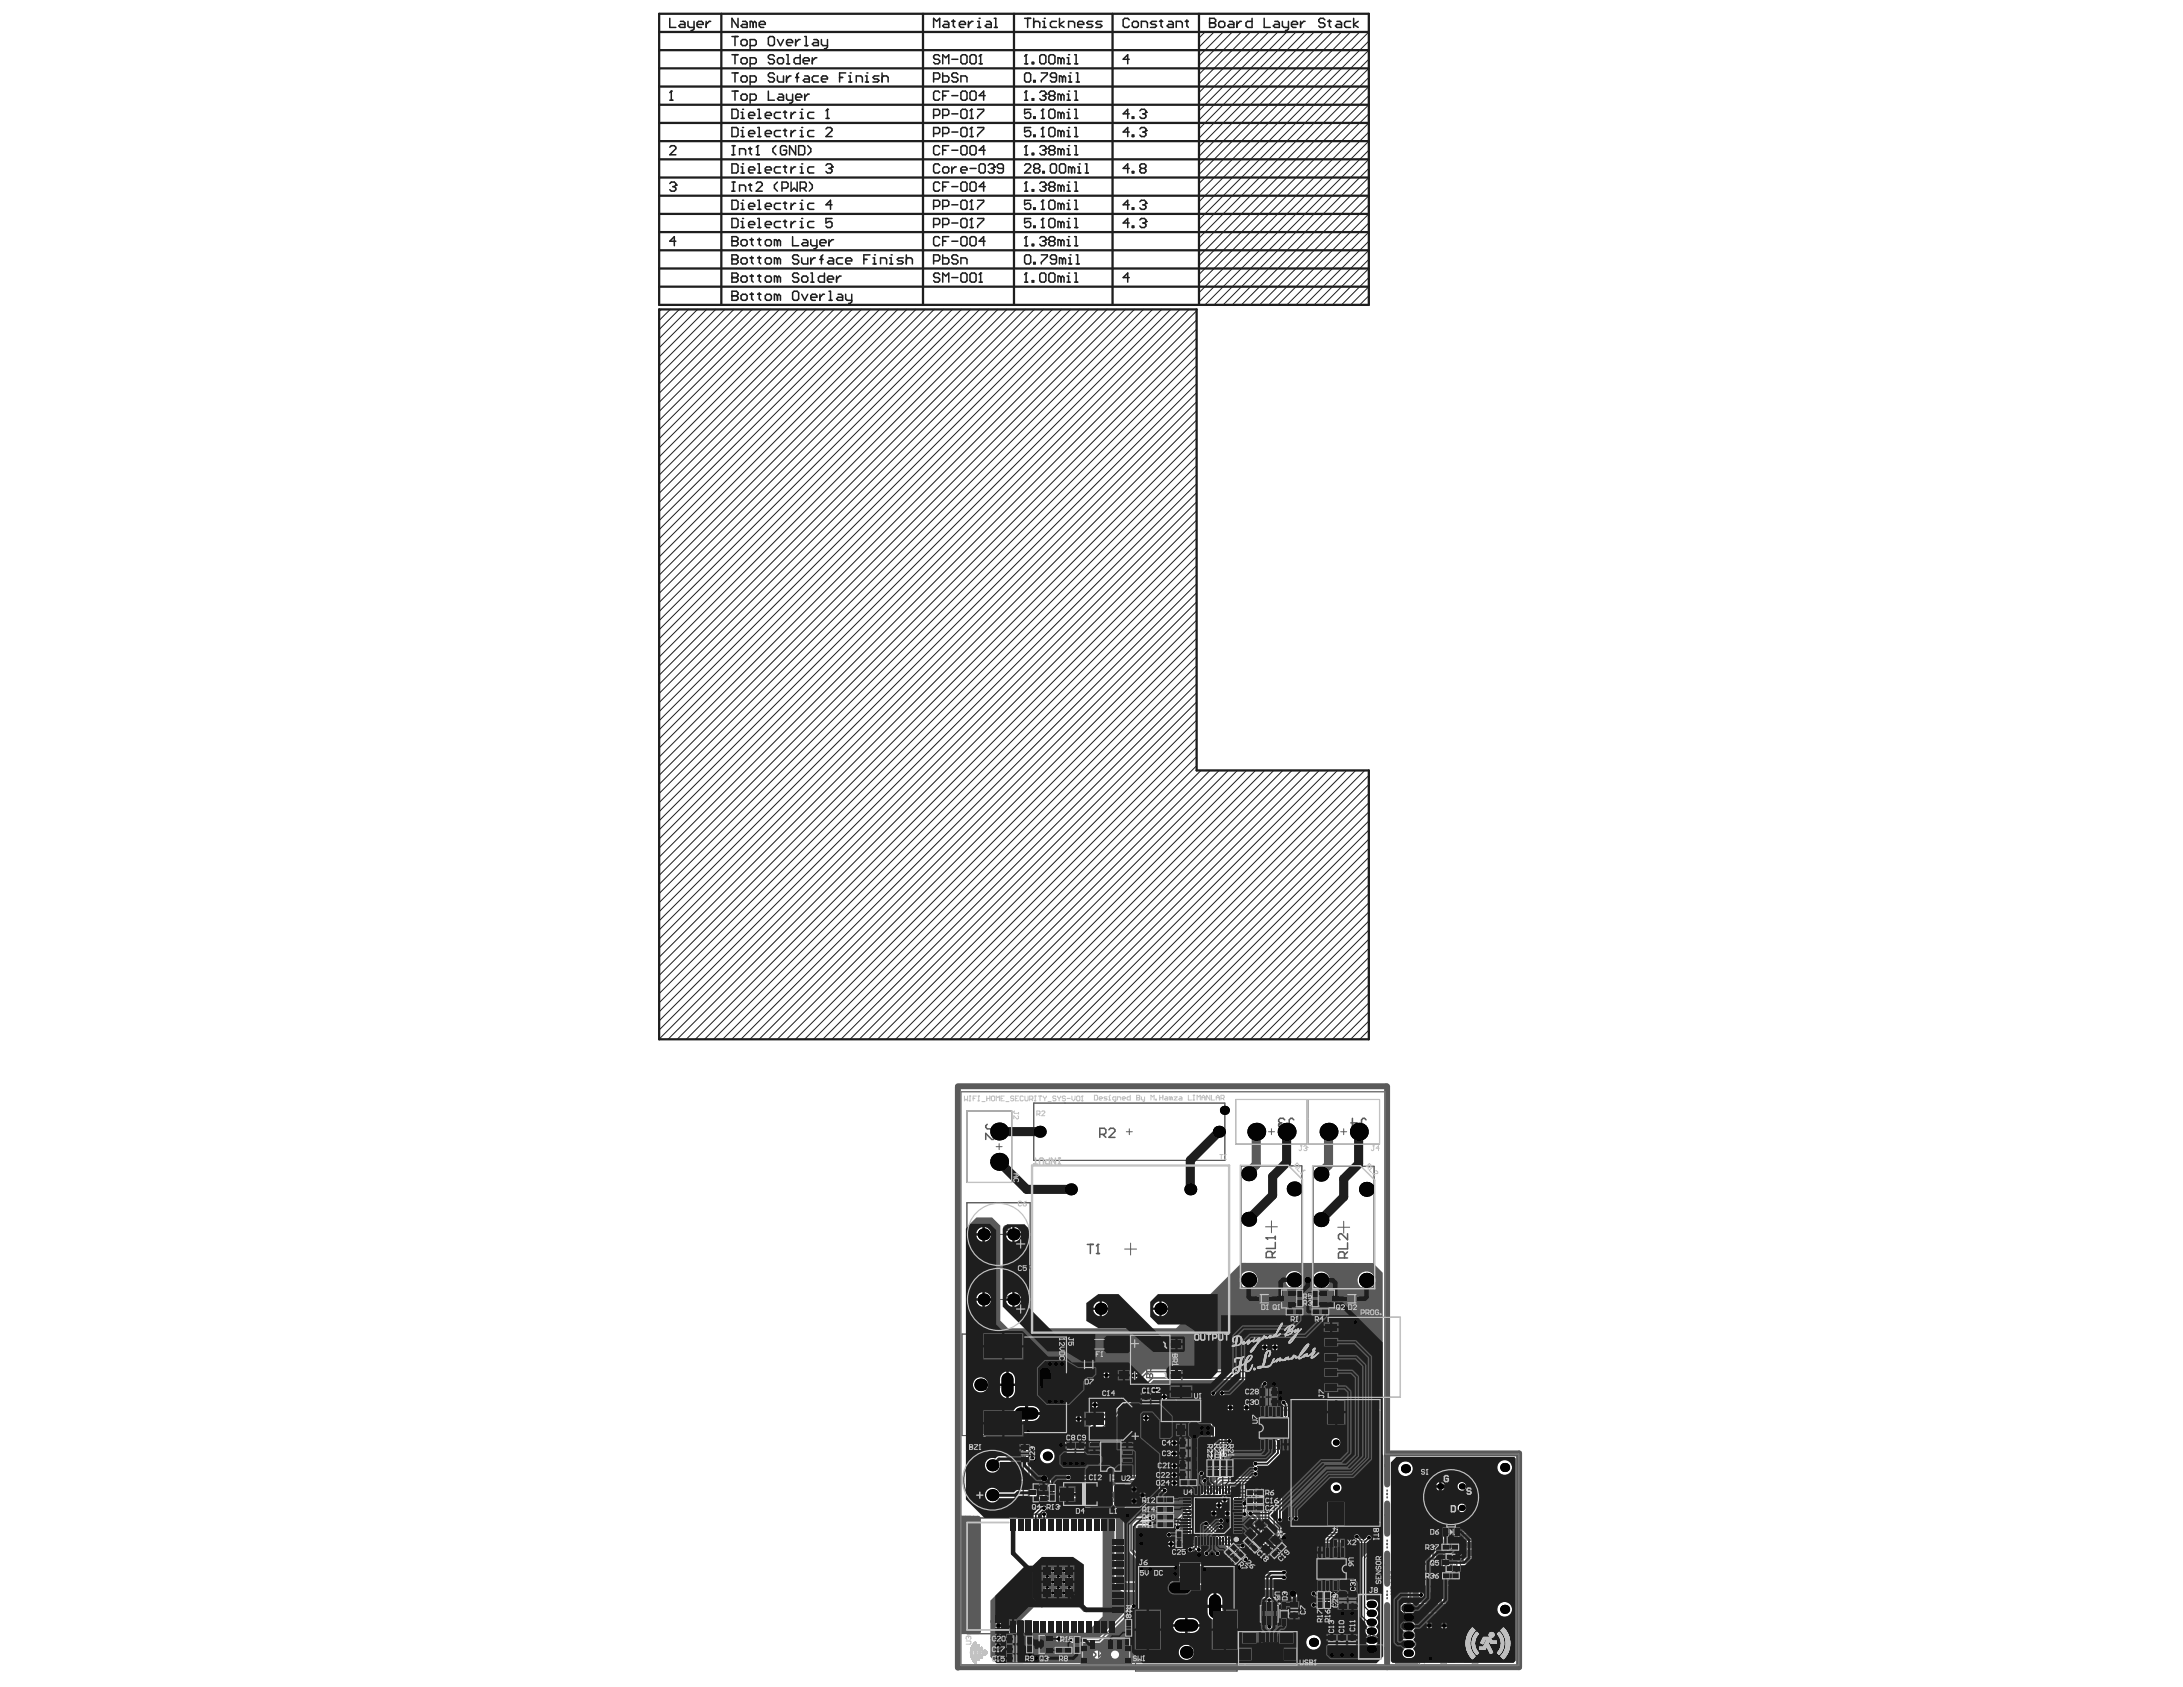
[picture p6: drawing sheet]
<svg xmlns="http://www.w3.org/2000/svg" width="279mm" height="216mm" viewBox="0 0 279 216" stroke-linecap="round" stroke-linejoin="round" font-family="sans-serif">
<path d="M122.6 139.1v74.3M122.6 139h54.8M177.5 139v47.4M122.6 194.4h2.6v14.3h-2.5M123 194.4v14.3M123.7 194.4v14.3M124.2 194.4v14.3M124.6 194.4v14.3M177.5 190v-4h16.9v27.4h-71.8M177.5 192.4v3.9M177.5 198.8v3.9M177.5 205.4v8" fill="none" stroke="#5a5a5a" stroke-width=".76"/>
<path d="M177.5 190.7v.1M177.5 191.1v.1M177.5 191.6v.1M177.5 197.1v.1M177.5 197.6h.1M177.5 198v.1M177.5 203.6v.1M177.5 204.1v.1M177.5 204.5v.1" fill="none" stroke="#5a5a5a" stroke-width=".23"/>
<g fill="none" stroke="#5a5a5a" stroke-width=".13">
<path d="M123.8 142.2h5.7v9.1h-5.7zM123.8 153.9h8.1v8.1h-8.1zM127 158h1.6M127.5 146.7h.8M127.8 157.2v1.5M127.9 146.4v.7M132.1 149.2h25.2v21.3h-25.2zM132.3 141.2h24.5v7.3h-24.5zM143.9 159.9h1.6M144.2 144.8h.7M144.5 144.5v.7M144.7 159.1v1.5"/>
<path d="M158.1 140.7h9.2v5.7h-9.2zM158.8 149.2h7.8v15.6h-7.8zM162 157h1.5M162.3 144.8h.8M162.7 144.5v.7M162.7 156.2v1.6M167.4 140.7h9.2v5.7h-9.2zM168.1 149.3h7.8v15.5h-7.8zM171.2 157.1h1.5M171.6 144.8h.8M172 144.5v.7M172 156.3v1.5"/>
<path d="M123.1 170.7h13.9v13h-13.9zM123.8 162.3h8.1v8.1h-8.1zM127 166.3h1.6M127.8 165.5v1.6M129.6 177.2h1.5M130.4 176.5v1.5M138.7 171.3h4.1v1.4h-4.1zM138.8 173.1h1.1v3.1h-1.1zM138.9 178.9h7v5.5h-7zM139 174.6h.7M139.3 175.5l.1-.1h.3l.1 .1v.3h-.5zM139.3 175.2v-.3l.5 .3"/>
<path d="M139.3 174.2v.8M140.3 172h.8M140.7 171.7v.7M143.2 170.7h8.1v6.6h-8.1zM146.1 178.4h1.1v2.1h-1.1zM146.2 179v.2M146.2 179.1h.6M146.3 178.8h-.1l.1-.3h.4l.1 .1-.1 .2M146.4 179.4h.5M146.7 179.2v.5M146.7 179l.1 .1M146.8 179.1h.1"/>
<path d="M146.8 174h.8M147.2 173.6v.8M147.3 178.4h1.1v2.1h-1.1zM147.6 178.8h-.1l.1-.3h.3l.1 .1-.1 .2M147.7 179.4h.4M147.9 179.2v.5M147.9 179l.1 .1-.1 .3-.4-.4v.4M148.6 177.4h5.1v6.3h-5.1zM160.3 165.7h3v1h-3zM160.7 166.1h.2l.1 .1v.4l-.1 .1h-.2zM161.2 166.7h.2M161.3 178.9h2.1v1h-2.1z"/>
<path d="M161.3 177.7h2.1v1h-2.1zM161.3 166.1h.1M161.3 166.1v.6M161.3 166.1l-.1 .1M161.4 166.2h.8M161.8 165.8v.8M162 179l.2 .1v.3l-.1 .1-.2-.1v-.3zM162 178h-.1l.1-.2 .2 .1v.1M162 178l-.1 .1 .1 .2 .2-.1v-.2M162 178h.2M162.1 179.4h.5M162.1 178.2h.5"/>
<path d="M162.4 179.2v.4M162.4 178v.4M162.4 179.3h.1M162.4 179.3l.1 .2 .3-.1M162.4 177.8h.4l-.4 .4 .1 .1 .3-.1M162.5 179.2l-.1 .1M162.5 179.2h.1M162.8 179.1l-.3-.1-.1 .1 .1 .1M163 179.1v-.1l.3 .1v.3l-.1 .1-.2-.1M163 177.9v-.1l.3 .1v.3l-.1 .1-.2-.1M163.4 165.1h2.5v2.3h-2.5zM164.4 166.2h.5"/>
<path d="M164.6 167.5h2.2v.8h-2.2zM164.6 166v.5M164.9 167.5v.8M165.5 167.9h.4M165.7 167.7v.4M165.9 167.6h.2M166 165.1h.7v2.1h-.7zM166 166.9h.7M166 165.4h.7M166 168h.1M166 167.6v.4M166.1 167.9l-.1 .1"/>
<path d="M166.1 165.8l-.1 .2h.2M166.1 166.2h.5M166.2 165.4v.3l.2-.1v-.2M166.2 165.5l-.2 .2M166.2 167.6l.1 .1M166.2 166h.1M166.2 165.9v.1M166.3 166h.1M166.4 165.9v.5M166.4 165.8v.2h-.1M166.4 167.7l-.2 .1 .1 .2h.1M166.4 167.5v.8"/>
<path d="M167.9 167.5h2.2v.8h-2.2zM168 165.1h.7v2.1h-.7zM168 166.9h.7M168 165.4h.7M168.1 166.2h.5M168.2 167.5v.8M168.3 166.3v.3h.2l-.1-.2 .2-.1v.3M168.3 166.9v-.2h.2v.2M168.3 165.9v.5M168.6 166.7l-.1 .1M168.8 167.9h.4M168.9 165.1h2.5v2.3h-2.5z"/>
<path d="M169 167.7v.4M169.2 167.6v.4l.2-.2h-.3M169.5 167.6l.1 .1M169.5 168.6h9.7v10.2h-9.7zM169.8 167.7l-.3 .1 .1 .2h.2M169.8 167.5v.8M169.9 166.2h.5M170 173.7h.8M170.2 166v.5M170.4 173.3v.8M171.5 165.7h3.1v1h-3.1zM172.6 166.2h.8"/>
<path d="M173 165.8v.8M173.3 165.8h.3l-.3 .3 .1 .2 .2-.1M173.8 165.8h.1h.3v.5h-.3l-.1-.1zM123.8 194.3h20.1v14.8h-20.1zM126.6 189.4h.8M127 189.1v.7M130.6 184.9h1.1v2.2h-1.1zM130.8 185.4l-.1-.1 .1-.2h.4h.1l-.1 .3M130.8 186.1l-.1 .3 .1 .1 .2-.1M130.9 186h.5M131 186.3v.1M131 186.4l.1 .1"/>
<path d="M131.1 186.5h.1M131.1 185.8v.4M131.2 185.6l.1 .1-.1 .2-.5-.3v.3M131.2 186.1l.1 .3-.2 .1M131.6 189.9h2.5v2.3h-2.5zM132.6 191.1h.5M132.8 190.8v.5M134.3 190h.8v2.1h-.8zM134.3 190.3h.8M134.3 191.8h.8M134.4 190.7h.4M134.4 190.7v.1"/>
<path d="M134.4 191v.2h.2M134.5 191.1h.4M134.5 190.3l.1 .2h.2v-.2M134.5 190.4l-.1 .1M134.6 191.2h.1M134.6 191.1v.1M134.7 190.8v.5M134.7 191l.1 .2h-.2M134.7 190.7h.1M134.8 190.7h.1M135.7 189.8h5.2v2.9h-5.2zM136.5 184.6h1.1v2.2h-1.1z"/>
<path d="M136.7 185.1l-.1-.1 .1-.3h.4v.1v.3M136.8 185.7h.5M136.9 185.4v.1M136.9 185.4l-.1-.1-.2 .1 .1 .2 .2-.1M136.9 185.4l.1-.1 .1 .1v.2l-.2-.1M137 185.5v.4M137.7 184.6h1.1v2.2h-1.1zM137.9 191.2h.8M137.9 185.1l-.1-.1 .1-.3h.4l.1 .1-.1 .3M137.9 185.3l-.1 .1 .1 .2h.4l.1-.2-.1-.1-.2 .1v.2M138 185.7h.5M138.3 185.5v.4"/>
<path d="M138.3 190.8v.8M139.4 184.5h5.5v3.8h-5.5zM139.9 184.5h4.6v3.7h-4.6zM141.1 190h2.8v2.7h-2.8zM141.2 188.6h2.1v1.1h-2.1zM141.6 181.6h1.6M141.8 186.4h.8M141.9 188.7h.4l-.4 .4 .1 .1h.3M142 189.1h.5M142.1 191.4h.8M142.2 186v.8M142.3 188.9v.5"/>
<path d="M142.4 180.9v1.5M142.5 191v.7M142.5 188.7h.2M142.6 189.2h.1M142.6 188.7v.5M142.7 189.2h-.1M142.9 188.8l.1-.1 .2 .1v.4h-.1h-.2M145.3 199.9h13v13.9h-13zM148.1 192.8h2.1v.8h-2.1zM148.1 191.6h2.1v.7h-2.1zM148.1 193.8h2.1v.7h-2.1zM148.1 194.7h2.1v.8h-2.1z"/>
<path d="M148.4 192.8v.8M148.4 191.6v.7M148.4 193.8v.7M148.4 194.7v.8M148.9 193.2h.5M148.9 192h.5M148.9 194.2h.5M148.9 195.1h.5M149 191.7h.2l-.2 .2v.1h.2M149 193.9h.2l-.1 .3h-.1zM149 192.9v.3l.2-.1h-.3M149.1 194.8h.1"/>
<path d="M149.1 192.9v.5M149.1 191.7v.5M149.1 193.9v.5M149.1 195.2h.1M149.1 194.8v.6M149.2 195.1l-.1 .1M149.4 192.9h.1M149.4 191.7h.1M149.4 193.9h.1M149.4 194.8h.1M149.5 193.2h.1M149.5 192.9v.3"/>
<path d="M149.5 192h.1M149.5 194.2h.1M149.5 195.2h.1M149.5 191.7v.3M149.5 193.9v.3M149.5 194.8v.4M149.5 195.1v.1M149.6 192.9l.2 .1M149.7 191.7l.1 .1M149.7 193.9l.1 .1M149.7 194.8l.1 .1M149.9 192.8v.8"/>
<path d="M149.9 193l-.3 .1 .1 .1h.2M149.9 191.8h-.2v.2h.2M149.9 194.9l-.2 .1v.2h.2M149.9 191.6v.7M149.9 193.8v.7M149.9 194.7v.8M149.9 194h-.2v.2h.2M150.5 195.9h.8v2.1h-.8zM150.5 197.7h.8M150.5 196.2h.8M150.7 197h.4M150.8 180.6h.7"/>
<path d="M150.8 196.7v.3M150.9 197.5v.2M150.9 196.7v.5M151 197v-.3l.2 .1-.1 .2M151 188.2h2.2v1.1h-2.2zM151 187h2.2v1.1h-2.2zM151 184.1h2.2v1.1h-2.2zM151 185.5h2.2v1h-2.2zM151.1 197.5v.2M151.2 180.2v.7M151.2 197.1v.3l-.3-.3v.3M151.3 189.4v8.4h7.7v-7.7h-8v-.7h2.2v.7"/>
<path d="M151.3 189.7h.3M151.3 190h.3M151.5 188.7l-.1-.1-.3 .1v.4h.1h.3M151.5 187.5l-.1-.1-.2 .1v.4v.1l.3-.1M151.5 184.6l-.1-.1-.2 .1v.4v.1l.3-.1M151.5 186l-.1-.1-.2 .1v.3v.1l.3-.1M151.7 188.7l.1-.1 .2 .1-.3 .4h.3M151.7 190.5h6.9v6.9h-6.9zM151.7 187.5l.1-.1 .2 .1-.3 .5h.3M151.7 186l.3-.1v.1M151.7 189.7h.3l-.3 .4h.3M151.9 186.1h.1"/>
<path d="M151.9 189.8h.4M151.9 188.7h.4M151.9 184.6h.4M151.9 187.5h.4M151.9 186h.4M152 186.1v.1v.2l-.3-.1M152 186h.1M152 184.8h-.3l.3-.3v.6M152 186v.1M152.1 188.5v.5M152.1 189.5v.5M152.1 184.4v.5"/>
<path d="M152.1 185.8v.4M152.1 187.3v.5M152.2 188.7l.1-.1 .3 .1-.4 .4h.4M152.2 188h.2M152.3 187.4h.1M152.3 187.4v.6M152.3 187.4l-.1 .1M152.4 189.9h-.3l.2-.2v.4M152.9 189.4v.7M154.5 186.8h.7v2.2h-.7zM154.5 187.1h.7M154.5 188.7h.7"/>
<path d="M154.6 188.2v-.3l.3 .3M154.6 187.9h.5M154.7 187.1v.3l.2-.1v-.2M154.7 187.3l-.1 .1M154.8 194h.7M154.9 187.7v.4M154.9 187.5v.3l-.3-.3v.3M154.9 187.9v.3M155.2 193.6v.7M155.3 186.8h.8v2.2h-.8zM155.3 187.1h.8M155.3 188.7h.8"/>
<path d="M155.5 187.1l.1 .3 .2-.1v-.2M155.5 187.3l-.1 .1M155.7 187.7v.4M155.7 187.5v.3l-.3-.3v.3M155.7 187.9v.3M155.9 187.9l-.5 .1 .1 .2h.2M156.2 186.8h.8v2.2h-.8zM156.2 187.1h.8M156.2 188.7h.8M156.3 187.5v.1M156.3 187.6h.4M156.3 187.8v.3h.3l.1-.2-.2-.1v.3"/>
<path d="M156.3 187.9h.5M156.4 187.1l.1 .3 .2-.1v-.2M156.4 187.3l-.1 .1M156.6 187.7v.4M156.6 187.5l.1 .1M156.7 187.6h.1M156.7 198.6l.5-.5 1.5 1.5-.5 .6zM157 186.8h.8v2.2h-.8zM157 187.1h.8M157 188.7h.8M157.1 188h.4M157.1 187.9v.1"/>
<path d="M157.2 187.9h.5M157.2 187.1l.1 .3 .2-.1v-.2M157.2 187.3l-.1 .1M157.3 198l.6-.5 1.5 1.5-.6 .5zM157.4 187.7v.4M157.4 187.5v.3l-.3-.3v.3M157.4 187.9l.1 .1M157.4 198.3l-.5 .6M157.5 188h.1M157.6 199l.3 .3M157.9 199l-.3 .3M158.1 197.7l-.6 .6"/>
<path d="M158.1 198.4h.3l-.1-.2h.1l.1 .1-.3 .4M158.2 198.4l.3 .3M158.2 199.2l-.4 .1 .1 .1M158.3 199.3v.1M158.4 199.5l-.2-.1-.1 .1 .1 .2M158.5 199.4l-.5 .5M158.7 198.4l.1 .2h-.3l-.1 .1 .2 .1M158.7 198.9l.2 .2M158.9 198.7l.2 .2M159.1 197.2l.6-.5 1.5 1.5-.6 .6zM159.2 198.8l-.6 .5M159.2 196.2l2-1.9 3 3-2 1.9z"/>
<path d="M159.6 190.7h2.1v.7h-2.1zM159.6 191.7h2.1v.7h-2.1zM159.6 192.6h2.1v.8h-2.1zM159.9 190.7v.7M159.9 191.7v.7M159.9 196.9l-.6 .6M159.9 192.6v.8M160 197.6l.3 .3M160.1 197.6l-.1 .1 .2 .1v-.2M160.1 197.6l.1-.2 .2 .1-.2 .1M160.1 197.6h.1M160.3 197.6l-.3 .3"/>
<path d="M160.3 198h.1M160.4 192h.5M160.4 191h.5M160.4 193h.5M160.4 191.8l.2-.1 .1 .2h-.2zM160.5 198.1l.2 .2M160.5 197.7l.1 .1M160.6 197.7l-.3 .3M160.6 190.8v.5M160.6 191.8v.5M160.6 192.8l-.2 .2 .2 .1M160.6 192.7v.5"/>
<path d="M160.7 197.9l.2 .2M160.7 191.9l-.3 .2M160.8 190.8l.1-.1 .1 .2h-.2zM160.8 192.7h.2l-.2 .2v.2l.2-.1M160.9 191.7h.1M160.9 192.1h.1M160.9 191.7v.4M161 198l-.6 .5M161 192.1h-.1M161 190.9l-.2 .2M161.1 192.1h.3M161.1 191.8h.3"/>
<path d="M161.1 190.7l.2 .2M161.1 193h.3M161.1 192.8h.3M161.2 180h3.8v5.5h-3.8zM161.3 180.5h3.6v4.5h-3.6zM161.4 190.7v.7M161.4 191.7v.7M161.4 190.9h-.3l.1 .2h.2M161.4 192.6v.8M161.4 196.5l.5 .5M161.9 196.5l-.5 .5M162.6 198.9l1.5-1.5 .5 .6-1.5 1.5z"/>
<path d="M162.7 182.8h.8M162.8 198.7l.5 .6M163.1 182.4v.7M163.4 198.3l.4 .3M163.5 198.2l-.2 .2 .2 .2 .1-.1v-.1l-.2 .1M163.6 198l.3 .3M163.8 198.3l-.4 .3M163.9 197.6l.5 .6M163.9 198.3h.1M163.9 198.2v.1M164 197.7l-.2 .2M164.1 197.9l-.1 .2"/>
<path d="M168.5 198h3.8v5.5h-3.8zM168.6 198.5h3.6v4.6h-3.6zM170.6 187.2h.8M170.6 197.4l.4 .5M170.7 197h1.4v.9h-1.4zM171 197.4l-.4 .5M171 186.8v.8M171.1 197.5h.6M171.2 197.5v-.1l.3 .1-.3 .4M171.4 197.2v.6M178.9 198.3h2.2v.8h-2.2zM178.9 199.2h2.2v.8h-2.2z"/>
<path d="M179.2 198.3v.8M179.2 198.5l.3 .1-.1 .2h-.2M179.2 199.2v.8M179.2 199.4l.3 .1-.1 .2h-.2M179.4 197.9h.7M179.4 196.1h.7v2.1h-.7zM179.4 196.4h.7M179.5 198.4l-.1 .1M179.5 199.3l-.1 .1M179.5 197.2h.5M179.6 198.5l.2-.1v.2M179.6 199.3h.2v.2"/>
<path d="M179.7 197.2h.1M179.7 197.2h.4M179.7 196.4v.3M179.7 196.9v.5M179.7 198.6h.1M179.8 199.5h.1M179.8 198.7h.4M179.8 199.6h.4M179.8 198.6h.1M179.9 198.6h.1M179.9 198.6l-.1 .2-.2-.1M179.9 199.5h.1"/>
<path d="M179.9 199.5l-.1 .2-.2-.1M180 196.4v.3M180 198.5l.2-.1v.2M180 198.5v.4M180 199.4v.4M180.1 197h-.4l.2-.2v.2M180.1 197.2v.1M180.1 198.6h.1M180.2 198.6h.1M180.3 198.6h.1M180.3 198.6l-.1 .2-.2-.1M180.3 199.3h-.3l.3 .2-.1 .2-.2-.1"/>
<path d="M180.3 197.9h.7M180.3 196.1h.7v2.1h-.7zM180.3 196.4h.7M180.3 197.7l.2 .1M180.4 197.2v-.3l.2 .1-.1 .2M180.4 197.2h.5M180.5 197.9v-.2h.2v.2M180.5 197.4h-.2l.1 .2M180.5 197.4h.1M180.6 197.3h.1M180.6 197.3l.1 .1v.2M180.6 197.3l-.1 .1"/>
<path d="M180.6 196.9v.5M180.7 196.9v.3M180.8 198.3v.8M180.8 199.2v.8M181.4 196.3h5.1v6.7h-5.1zM181.5 194h2.1v1.1h-2.1zM181.5 195.3h2.1v.7h-2.1zM181.8 195.3v.7M182.1 194.8h.1M182.1 194.8v.1M182.1 194.9v.1v.2l.3-.1M182.1 194.9h.1"/>
<path d="M182.2 188.1h7v7.3h-7zM182.3 194.6h.5M182.3 195.6h.5M182.4 194.7l-.3-.1v.2M182.5 194.3v.5M182.5 195.4v.5M182.5 195.6h-.2l.2 .3h-.2M182.6 194.9h.3l-.2-.3v.6M182.7 195.8h.2l-.2-.2v.3M183 195.9h.3M183 195.6h.3M183.1 194.7l.1-.1 .3 .1v.4l-.1 .1-.3-.1"/>
<path d="M183.3 195.3v.7M183.5 199.7h.8M183.9 199.3v.7M184.5 198.8h2.4v2.3h-2.4zM184.6 197.6h2.1v.8h-2.1zM184.7 195.5h2.1v1.1h-2.1zM184.9 197.9l.2 .1v.2h-.2M184.9 197.6v.8M185 198.2l.1 .1M185.2 198l.2-.1 .1 .2M185.3 191.6h.8M185.4 198.1h.1"/>
<path d="M185.4 198h.5M185.4 198.1v.2l-.2-.1M185.5 200h.4M185.5 198.1h.1M185.5 198.1h-.1M185.5 196.1h.5M185.6 197.9h.3l-.3 .3M185.6 197.8v.5M185.7 199.8v.4M185.7 191.2v.8M185.8 195.8v.5M185.9 195.7h.2l.1 .2h-.3l-.1-.1z"/>
<path d="M186.2 195.9l-.4 .3M186.4 197.6v.8M186.4 195.7h.3v.5h-.3v-.1v-.4zM186.6 196h.8v2.2h-.8zM186.6 196.3h.8M186.6 197.9h.8M186.8 197.1l.5 .1v.1h-.1l-.1-.2-.2 .2M187 196.7l-.1 .2 .2 .1M187 196.3v.3M187 196.9v.4M187.1 197h.1M187.1 196.9v.1"/>
<path d="M187.1 196.8v.1M187.3 196.3v.3M187.3 196.7v.2h-.2M187.6 196h.8v2.2h-.8zM187.6 196.3h.8M187.6 197.9h.8M187.7 198.2h.7v2.2h-.7zM187.7 198.5h.7M187.8 199v.3l.2-.3 .1 .1v.2M187.8 199.8v.3M187.8 199.3h.5M187.9 199.5v.1"/>
<path d="M187.9 199.5h-.1v.2M188 197.1v.2l.3-.2M188 196.3v.3l.2-.1v-.2M188 199.4h.1M188 199.4l.1 .1v.2M188 199.4l-.1 .1M188 196.7v.3l.3-.3v.3M188 196.9v.4M188.1 199.1v.4M188.1 199.8v.3M188.2 196.5l.1 .1M188.3 197.1h-.5"/>
<path d="M188.6 198.2h.8v2.2h-.8zM188.6 198.5h.8M188.6 196h.8v2.2h-.8zM188.6 196.3h.8M188.6 197.9h.8M188.7 199.4v.3l.3-.3 .1 .1-.1 .2M188.7 199.8l.1 .1M188.7 197.2v.3l.3-.3 .1 .1-.1 .2M188.7 197.6l.1 .1M188.8 199.3v-.3l.2 .1-.1 .2M188.8 199.3h.4M188.8 197.9l.1-.3 .2 .1v.2"/>
<path d="M189 199.1v.4M189 196.9v.4M189.1 199v.3M189.1 196.8l-.2 .3-.1-.3-.1 .1v.1l.6 .1M189.7 199.3h1.3v3h-1.3zM189.7 196.1h1.3v3h-1.3zM190.1 197.6h.5M190.3 197l-.1-.1 .1-.3h.4l.1 .1-.1 .3M190.3 197.2l-.1 .2 .2 .1M190.4 197.4v.4M190.4 197.5h.1M190.5 197.4l-.1 .1"/>
<path d="M190.5 197.3v.1M190.7 197.2l.1 .2-.1 .1-.2-.1M190.8 198h-.6l.3-.3v.4M128.9 210.5h2.1v1.1h-2.1zM128.9 209.2h2.1v1.1h-2.1zM128.9 211.7h2.1v1.1h-2.1zM129.3 211h-.3v.4l.1 .1 .2-.1M129.3 209.7h-.3v.4l.1 .1 .2-.1M129.3 212.2v-.1l-.3 .1v.4l.1 .1 .2-.1M129.5 211.5h.2M129.5 212.7h.2M129.5 209.7h.1h.3l-.4 .5h.4"/>
<path d="M129.6 211h.1M129.6 212.1h.1M129.6 211h-.1M129.6 211v.5M129.6 212.1v.6M129.6 212.1l-.1 .1M129.7 211.1h.5M129.7 212.2h.5M129.7 209.8h.5M129.9 209.5v.5M129.9 210.8v.5M129.9 212v.5"/>
<path d="M130 211h.3l-.3 .5M130.1 209.7h.3v.4l-.1 .1-.2-.1zM130.3 212.1h-.3v.3l.1-.1 .2 .1-.1 .3-.2-.1M131.4 209.4h.8v2.1h-.8zM131.4 211.2h.8M131.4 209.7h.8M131.5 210.5h.5M131.7 211.2l.1-.2h.2v.2M131.8 210.2v.5M131.9 210.6v.2h-.2l.1-.2h.2v.2M132.1 211l-.1 .1M132.4 209.3h2.4v2.3h-2.4z"/>
<path d="M132.9 201.7h1.6M133.4 210.5h.4M133.6 210.2v.5M133.7 200.9v1.5M135 210.8h2.2v.8h-2.2zM135.4 210.8v.8M135.9 211.2h.4M136.1 211v.4M136.3 211.1v-.2l.2 .1-.1 .1M136.3 211.1v.2l.2-.1-.1-.1M136.3 211.1h.1M136.6 210.9l.2 .1"/>
<path d="M136.9 210.8v.8M136.9 211l-.3 .1 .1 .2h.2M137.5 209.5h.7v2.1h-.7zM137.5 211.3h.7M137.5 209.8h.7M137.6 210.5h.5M137.8 210.8h.1M137.8 210.8h.4M137.8 210.3v.3h.2v-.3l.2 .1-.1 .2M137.8 211.3v-.3l.2 .1v.2M137.8 210.8v.1M137.8 210.3v.5"/>
<path d="M138.2 211l-.2 .2M138.2 210.8v.1M138.4 209.6h6.4v3.3h-6.4zM141.2 211.8h.7M141.6 211.4v.7M144.1 207.2h.7v2.2h-.7zM144.1 209.1h.7M144.1 207.6h.7M144.2 208.3h.5M144.4 208.6h.1M144.4 209.1l.1-.3 .1 .1v.2M144.4 208.6l.1 .1"/>
<path d="M144.4 208.6h.4M144.5 208.1v.4M144.6 208.2h-.2l.1 .2 .1-.1M144.6 208.2h.2l-.1 .2-.1-.1M144.6 208.2v.1M144.8 208.8l-.2 .2M144.8 208.6v.1M151.1 206.6h1.5M151.8 205.8v1.6M158.5 209h7.5v4.1h-7.5zM161.3 205.1h2.3v2.9h-2.3zM161.9 209.5h.7"/>
<path d="M162.1 206.5h.7M162.3 209.1v.8M162.5 206.1v.8M163.8 205h1.1v3.1h-1.1zM163.9 205.4h.5v.2l-.1 .1h-.3l-.1-.1zM164 206.5h.7M164 205.9l-.1 .3 .1 .1 .2-.1M164.2 206.2l.1 .1M164.2 206.1v.1M164.3 206.3h.1M164.3 205.9l.1 .3-.1 .1M164.4 206.1v.8"/>
<path d="M165.1 205h1.1v2.1h-1.1zM165.4 206.1h.5M165.5 206.5v-.4l.6 .4M165.6 206.7l-.1 .1 .1 .2h.4l.1-.1-.1-.2M165.7 205.8v.5M168.6 203.7h.7v2.1h-.7zM168.6 205.5h.7M168.6 204h.7M168.7 204.8h.5M168.9 205.1h.1M168.9 204.8v-.2l.4 .2M168.9 205.5v-.2h.2v.2"/>
<path d="M168.9 205.1v.1M168.9 205.1h.4M169 204.5v.5M169.3 205.3l-.2 .1M169.3 205v.2M169.5 203.7h.8v2.1h-.8zM169.5 205.5h.8M169.5 204h.8M169.7 204.8h.4M169.8 205.1h.1M169.8 205.5l.1-.2h.2v.2M169.8 205.1h.4"/>
<path d="M169.8 205.1l.1 .1M169.8 204.6l.2 .2M169.9 204.5v.5M169.9 209.2h1.1v2.2h-1.1zM170 200.8h.8M170 204.6h.2v.2h-.2zM170 209.9v.1M170 210h.6M170.1 209.7l-.1-.1 .1-.3h.4l.1 .1-.1 .3M170.1 210.3l-.1 .3 .1 .1 .2-.1M170.2 205.3l-.1 .1M170.2 205v.2"/>
<path d="M170.2 210.3h.5M170.3 210.5v.1M170.3 210.6l.1 .1M170.4 210.7h.1M170.4 200.4v.8M170.5 210.1v.4M170.5 210.3l.1 .3-.2 .1M170.5 209.9l.1 .1M170.6 210h.1M171.2 209.2h1.1v2.2h-1.1zM171.3 209.9v.1M171.3 210.4l.1-.1h.4l.1 .3-.1 .1h-.4z"/>
<path d="M171.3 210h.6M171.3 203.8h1.1v2.1h-1.1zM171.4 209.7l-.1-.1 .1-.3h.4l.1 .1-.1 .3M171.5 210.3h.5M171.6 204.8h.5M171.8 210.1v.4M171.8 209.9l.1 .1M171.8 205.4v.1v.3h.4l.1-.1-.1-.3M171.9 210h.1M171.9 204.6v.5M172 204.4v.2l-.1 .1-.1-.1v-.2h.4h.1l-.1 .3M172.3 204.9v.3l-.4-.3-.1 .1v.2"/>
<path d="M172.5 209.2h1.1v2.2h-1.1zM172.6 203.8h1v2.1h-1zM172.6 209.9v.1M172.6 210.3v.2M172.6 210h.6M172.6 210.4h.6M172.7 209.7l-.1-.1 .1-.3h.4l.1 .1-.1 .3M172.8 210.3h.5M172.9 204.8h.4M173 204.6h.1M173 204.6h.5M173 204.6l.1 .1"/>
<path d="M173.1 210.1v.4M173.1 209.9l.1 .1M173.1 210.3l.1 .1M173.1 205.4l-.1 .1 .1 .3h.3l.1-.1-.1-.3M173.1 204.6v.5M173.2 210h.1M173.2 210.4h.1M173.2 204.9h.1M173.2 204.9l.1 .1M173.2 204.9l-.2 .1 .1 .2M173.3 205v.1M173.3 205v-.1l.2 .1-.1 .2"/>
<path d="M173.5 204.5v.2M173.9 204.1h2.8v8.2h-2.8zM175.2 208.2h.8M175.6 207.8v.8M178.6 204.6h2.9v8.2h-2.9zM178.8 202.6h2.2v.8h-2.2zM178.9 201h2.2v1.1h-2.2zM179.1 202.8l.3 .1-.1 .2h-.2M179.1 202.6v.8M179.4 202.7l-.1 .1M179.5 202.7h.2v.2M179.6 202.9h.1"/>
<path d="M179.7 203h.4M179.7 202.9h.1M179.8 202.9h.1M179.8 202.9l-.1 .2-.2-.1M179.8 201.6h.4M179.9 202.8v.4M179.9 208.7h.8M180 201.3v.5M180.1 201.5h.3v.2l-.2-.1-.1 .3 .1 .1 .2-.1M180.1 202.7v.4l-.2-.2h.3M180.3 208.3v.8M180.6 201.5h.1h.3v.5h-.3l-.1-.1z"/>
<path d="M180.7 202.6v.8M182.2 208.4h1v2.2h-1zM182.2 210.7h2.1v1.1h-2.1zM182.2 205.5h1.1v2.1h-1.1zM182.4 210.1l-.1 .1 .1 .2h.3h.1l-.1-.3M182.4 207.2h-.1l.1 .3h.4l.1-.1-.1-.2M182.5 209.5h.4M182.5 206.6h.5M182.5 209v.3l.1 .1 .2-.1-.1-.3h-.3l-.1 .1 .1 .3M182.5 209.6h-.1h-.1l.1 .3M182.5 209.6v.1M182.6 206.6v.4l.3-.3h-.6"/>
<path d="M182.6 206.1v.3l.3-.2h-.6M182.6 209.6h.1M182.6 209.6h.2l-.1 .3M182.6 209.6h-.1M182.7 210.9l-.1-.1-.3 .1v.4h.1h.3M182.7 209.3v.4M182.8 206.3v.5M182.8 210.9l.3-.1 .1 .1-.1 .2M183 211.1h.1M183 211.2h.5M183.1 211.1l.1 .1M183.2 211.2h.1"/>
<path d="M183.2 211.2l-.1 .1h-.3M183.3 211v.5M183.4 210.8l.3 .5h-.3M183.4 205.5h1.1v2.1h-1.1zM183.5 208.4h.8v2.2h-.8zM183.5 210.3h.8M183.5 208.7h.8M183.6 210l.1 .1M183.6 207.2v.3h.4l.1-.1-.1-.2M183.7 210.3l.1-.3 .2 .1v.2M183.7 206.6h.5M183.8 209.7h-.2v.2"/>
<path d="M183.8 209.7v.1M183.8 209.6h.1M183.8 209.6l.2 .1-.1 .2M183.8 209.6v.1M183.8 206.6v.4l.3-.3h-.5M183.9 209.3v.4M183.9 209.3v.2M183.9 209.3h-.3v.1l.5 .1M184 206.3v.5M184.1 206.1v.3h-.3l.1-.1-.1-.2-.2 .1v.2M184.4 211h.8M184.4 210.7h.8v2.1h-.8z"/>
<path d="M184.4 212.5h.8M184.4 208.4h.8v2.2h-.8zM184.4 210.3h.8M184.4 208.7h.8M184.5 211.9v.2l.2-.2h.2l-.1 .2M184.5 212.2l.1 .2M184.5 209.4h.4M184.5 210l.1 .1M184.5 209.4v.1M184.6 209.5h.4M184.6 212.5l.1-.3 .2 .1v.2M184.6 210.3l.1-.3 .2 .1v.2"/>
<path d="M184.6 201.3h2.2v.8h-2.2zM184.7 211.5h-.2v.2h.5M184.7 211.5h.2l-.1 .2M184.7 205.5h1v2.1h-1zM184.7 211.5v.2M184.7 211.7h.1M184.7 211.7h-.1M184.7 209.7v.1M184.7 209.7h-.2v.2M184.7 209.6h.1M184.7 209.6l.2 .1-.1 .2M184.7 209.6v.1"/>
<path d="M184.8 211.5v.5M184.8 209.3v.4M184.9 209.4h.1M184.9 209.4l-.1 .1M184.9 207.2h-.1l.1 .3h.3l.1-.1-.1-.2M184.9 206.1l.1 .1v.2h-.2zM184.9 201.3v.8M184.9 201.6l.3 .1-.1 .2h-.2M185 206.6h.4M185 206.6v.4l.3-.3h-.5M185.1 201.9l.1 .1M185.2 206.3v.5"/>
<path d="M185.3 201.7l.2-.1 .1 .1M185.3 206.1l-.3 .3M185.3 209.7h2.2v.8h-2.2zM185.3 208.2h3.1v1.4h-3.1zM185.4 210.6h2.9v2.1h-2.9zM185.4 201.8h.1M185.5 201.7h.4M185.5 201.8v.2l-.2-.1M185.6 201.7h.1M185.6 201.7l-.1 .1M185.6 209.7v.8M185.7 201.4l.1 .6 .2-.1-.1-.1h-.2l.3-.2"/>
<path d="M185.8 208.4v.6h.4l.1-.1v-.2l-.1-.1h-.4M186.2 210.2h.2l-.2-.2v.4M186.2 210.1h.4M186.3 208.4l-.2 .2M186.4 209.8v.5M186.4 211.6h.8M186.5 203.1h4.3v.8h-4.3zM186.5 209h.4M186.5 208.9h.8M186.7 208.4v.6M186.8 203.1v.8M186.8 210.1h-.3l.3 .3h-.3"/>
<path d="M186.8 211.3v.7M186.9 208.5v.8M187 210.3l-.1 .1M187.1 208.4h.2M187.1 208.9l.1 .1M187.2 209h.1M187.2 208.4v.6M187.2 210l-.3 .1 .1 .2h.2M187.2 209.7v.8M187.3 203.4h.2M187.3 203.5h.5M187.5 203.3v.4h-.2v-.2l.2 .1"/>
<path d="M187.7 203.5h.1M187.7 203.5v.1M187.7 200.1h.7M187.7 200.5h.7v2.1h-.7zM187.7 202.3h.7M187.7 200.8h.7M187.7 203.6v.2l.2-.1M187.7 203.6h.1M187.8 202.1v.2M187.9 203.5l-.2-.1v.1M187.9 201.4l-.1-.1v.2h.5M187.9 201.4h.2v.1"/>
<path d="M187.9 201.4v.1M187.9 201.7v.1M187.9 201.7h-.1v.2M187.9 201.5h.1M188 201.7h.1M188 201.7h.1v.2M188 201.7h-.1M188 203.7h.3M188 203.5h.3M188.1 201.3v.5M188.1 202.1v.2M188.3 203.1v.8"/>
<path d="M188.4 210.7h.8v2.1h-.8zM188.4 211h.8M188.4 212.5h.8M188.6 203.1v.8M188.6 200.5h.8v2.1h-.8zM188.6 202.3h.8M188.6 200.1h.8M188.6 200.8h.8M188.7 201.7v.2l.3-.2h.1l-.1 .2M188.7 202l.1 .2M188.8 201.5v-.2h.2v.2M188.8 201.5h.4"/>
<path d="M188.8 211.7v.3l.3-.1-.1-.2h-.4M188.8 211v.2M188.8 211.5v.5M188.8 200.1l.1-.3 .2 .1v.2M188.8 202.3l.1-.3 .2 .1v.2M188.9 201.3l.1 .2M188.9 203.3l.3 .1-.1 .2h-.2M188.9 203.1v.8M189 201.3v.5M189 211v.2M189.1 211.5h-.4l.2-.2v.3M189.2 203.2l-.1 .1"/>
<path d="M189.5 203.5h.4M189.6 203.2h-.3l.3 .3h-.3M189.7 203.5h.2M189.8 203.4h.1M189.9 203.4v-.2h-.2v.5M189.9 203.4h.1M189.9 203.4v.1M190 201.4l-.1 .1 .1 .3h.4l.1-.1-.1-.3M190.1 200.8h.5M190.2 200.4l-.1-.1-.2 .1 .1 .3M190.2 201l-.1-.1-.2 .1 .1 .2M190.2 200.4v.1"/>
<path d="M190.2 201v.1M190.3 200.9h.1M190.3 200.3h.1M190.3 200.3l.2 .1-.1 .3M190.3 200.3l-.1 .1M190.3 200.9l.2 .1-.1 .2M190.3 200.9l-.1 .1M190.3 200.6v.4M190.5 203.1v.8"/>
<circle cx="127" cy="189.4" r="3.7"/>
</g>
<g fill="none" stroke="#5a5a5a" stroke-width=".19">
<path d="M126.4 143.9l-.2 .2v.2l.2 .2h.9M127.1 145l.2 .2v.4l-.2 .2h-.2l-.7-.8v.8M127.3 144.3v.4M128.5 157.1l.2-.2h.4l.2 .2v.4h-.6l-.2-.2zM129.3 157.5l-.4 .3-.4 .2M129.7 157.1l.2-.2h.3l.2 .2v.7l-.2 .2h-.3l-.2-.2M139.2 159.3h.7M139.6 159.3v1.1M140.5 159.3h.1M140.5 159.3v1.1M140.5 159.3l-.2 .2M140.8 145.2h.5l.2-.2v-.4l-.2-.2h-.5v1.2"/>
<path d="M141.1 145.2l.4 .4M141.9 144.6l.2-.2h.4l.2 .2v.2l-.8 .8h.8M162.1 158.4h.1M162.1 158.4h1.1M162.1 158.4l.2 .2M163.2 159v.8h-1.1M163.2 158.2v.4M163.7 143.9h.1M163.7 143.9v.2l.1 .2h.4l.2-.2M163.8 143.7h.2M163.8 143.7l-.1 .2M164.4 143.3l-.2-.2h-.4l-.1 .2v.2l.1 .2"/>
<path d="M164.8 144.3h.4M165.6 143.3l-.2-.2h-.2l-.2 .2v1M172.5 157.9v.8l-.8-.8h-.2l-.2 .2v.4l.2 .2M172.5 159.1v.7h-1.2M173.1 143.1v1.2l.6-.6h-.8M174.1 144.3h.4M174.8 143.3l-.2-.2h-.1l-.2 .2v1M126.4 176.6h.4M126.6 176.6v1l-.2 .2h-.2l-.2-.2M127.9 176.6h-.7v.6l.3-.2h.2l.2 .2v.4l-.2 .2h-.4l-.1-.2M129.3 165.4l-.2-.2h-.4l-.2 .2v.4l.2 .2 .6-.2v.6h-.8M129.7 165.4l.2-.2h.3l.2 .2v.8l-.2 .2h-.3l-.2-.2"/>
<path d="M140.3 160.4h.4M162.8 160.9v-.5l-.2-.2h-.3l-.2 .2v.5h1.1M163.2 160.2l-.4 .4M172.1 161v-.6l-.2-.2h-.4l-.2 .2v.6h1.2M172.5 160.2l-.4 .4M173.1 175.9v-.8h.2l.7 .8h.2M173.1 176.3v.3M173.1 176.5h.9l.2 .1v.2l-.2 .2M126 188.7h.4M126.2 189.9h.1M126.2 188.7v1.2M126.4 189.7l-.2 .2"/>
<path d="M126.8 188.7h.8v.2l-.8 .8v.2h.8M128 188.9l.1-.2h.6v1.2h-.6l-.1-.2v-.2l.1-.2-.1-.2zM128.1 189.3h.6M128.7 189.3h.1M138.5 190.3v1.1l.6-.6h-.7M139.7 190.3h.6v1.1h-.6l-.2-.2v-.8zM141.6 185.8h.7l-.7 .8v.2l.2 .2h.3l.2-.2M141.9 180.8v1.1l.5-.6h-.7M142.7 187v-1l.2-.2h.4l.2 .2v1M143 180.8h.4M143.2 181.9h.1M143.2 180.8v1.1"/>
<path d="M143.4 181.7l-.2 .2M143.8 180.9l.2-.1h.4l.2 .1v.8l-.2 .2h-.4l-.2-.2M149.6 180.2v1l.2 .1h.4l.2-.1v-1M150.8 181.3h.3M150.9 180.2h.1M150.9 180.2v1.1M150.9 180.2l-.1 .2M154.4 189.8h1l.2 .2v.3l-.2 .2h-1M155 188.6v.8l-.6-.6h1.2M161.7 197.2h.1M161.7 197.2h.3M162.4 196.2l.3 .3"/>
<path d="M162.5 183.3h1l.2 .2v.4l-.2 .2h-1M162.5 182.9v-.8h.2l.8 .8h.2M162.5 196.4l-.8 .8M163 196.8l-.3 1.3M163.5 197.3l-1.4 .3M171 199.5h-1l-.2 .2v.3l.2 .2h1M172.2 185.7h1.1v.6l-.2 .2h-.2l-.2-.2-.1 .2h-.2l-.2-.2zM172.2 188.1v.4M172.2 187.3h1.1M172.2 188.3h1.1M172.7 185.7h.1M172.7 185.7v.6"/>
<path d="M173.1 188.1l.2 .2M173.3 188.3h.1M173.3 186.9v.8M183.5 199.6h.6l.2-.2v-.2l-.2-.2h-.4l-.2 .2v.8l.2 .1h.4l.2-.1M184.3 191.5l-.2-.2h-.4l-.2 .2v.2l.2 .2h.4l.2 .2v.2l-.2 .2h-.4l-.2-.2M184.6 199v1l.2 .1h.4l.2-.1v-1M184.7 192.5h.4M184.9 191.3h.1M184.9 191.3v1.2M184.9 191.3l-.2 .2M132.3 203.8h1l.2 .2v.4l-.2 .2h-1M132.7 202.7h.1"/>
<path d="M132.7 202.7h-.2l-.2 .2v.4l.2 .1M132.7 202.7l.2 .2M132.9 202.9l.2-.2h.2l.2 .2v.4l-.2 .1M132.9 202.9v.2M140.2 211.1l-.2-.2h-.3l-.2 .2v.2l.2 .2h.3l.2 .2v.2l-.2 .2h-.3l-.2-.2M140.6 210.9v1.2l.4-.4 .4 .4v-1.2M141.8 212.1h.4M142 210.9h.1M142 210.9v1.2M142 210.9l-.2 .2M151.2 210.2v.4M151.2 210.4h1l.2 .2v.2l-.2 .2"/>
<path d="M151.2 209l.2 .4 .4 .4M151.8 209.2l.2-.2h.2l.2 .2v.4l-.2 .2h-.4zM159.9 210.4v1l.1 .2h.4l.2-.2v-1M161.8 210.6l-.2-.2h-.4l-.2 .2v.2l.2 .2h.4l.2 .2v.2l-.2 .2h-.4l-.2-.2M162.2 211h.1M162.2 210.4h.6l.2 .2v.2l-.2 .2 .2 .2v.2l-.2 .2h-.6zM162.2 211h.6M163.3 211.6h.4M163.5 210.4h.1M163.5 210.4v1.2M163.5 210.4l-.2 .2M169.8 200.8l.2-.2h.4v.6l-.2 .2h-.2l-.2-.2z"/>
<path d="M170.4 200.6l.4 .4 .2 .4M175 210.5v.4M175 210.7h1l.1 .2v.2l-.1 .2M175.6 209.5l-.2-.2h-.2l-.2 .2v.4l.2 .2h.2l.2-.2M175.6 209.5l.2-.2h.2l.1 .2v.4l-.1 .2h-.2l-.2-.2M175.6 209.5v.4M179.7 206v.4M180.7 206.8l.2 .2v.4l-.2 .1h-.8l-.2-.1v-.4l.2-.2h.2l.2 .2v.5M180.7 205.6l.2 .2v.2l-.2 .2h-1"/>
</g>
<g fill="none" stroke="#5a5a5a" stroke-width=".15">
<path d="M139.2 172.3h.2M139.7 171.9h-.5v.7M140 172.6h.2M140.1 171.9h.1M140.1 171.9v.7M140.1 171.9l-.1 .1M146.8 174.7h.1M146.8 175.9l.1-.1 .2 .1 .3-.1 .1 .1v.4h-.7zM146.8 174.7h.7M146.8 174.7l.1 .1M147.1 176.3h.1M147.1 175.9v.4"/>
<path d="M147.3 175.5v-.3l-.2-.2h-.2l-.1 .2v.3h.7M147.5 174.5v.3M147.5 175l-.2 .3M164.5 166.3h.1M164.5 166.8l.1-.2h.5l.2 .2v.2l-.2 .2h-.5l-.1-.2zM164.5 166.3h.8M164.5 166.3l.1 .1M165.2 179.1h11.4v16.2h-11.4zM165.3 166.1v.3M165.3 166.6l-.3 .3M165.3 179.1v16.2h11.3v-16.2M169.7 165.3h.5l.1 .2v.2l-.1 .1h-.5l-.1-.1v-.2z"/>
<path d="M169.8 165.6l-.2 .2M170.2 166.1l.1 .1v.3l-.1 .1h-.1l-.5-.5v.5M132.7 191.6l.1-.1h.5l.2 .1v.2l-.2 .2h-.5l-.1-.2zM133.1 190.7v.5l-.4-.4h.8M133.5 191.5l-.3 .2M141.3 191v1.1h.7M142.4 192.1h.4M142.6 191h.1M142.6 191v1.1M142.6 191l-.2 .2M185.5 199.6v.5h.4l-.1-.2 .1-.3h.3l.1 .2v.2l-.1 .1M133.5 211l.1-.1h.5l.1 .1v.2l-.1 .2h-.5l-.1-.2z"/>
<path d="M133.7 210.1h.1M133.7 210.1l-.2 .1v.3l.1 .1M133.7 210.1l.1 .1M133.8 210.2l.2-.1 .2 .1v.3l-.1 .1M133.8 210.2v.2M134.2 210.9l-.2 .2M185.5 200.5l.2-.1h.5l.1 .1v.3l-.1 .1h-.5l-.2-.1zM185.6 211.9v-.8l.1-.2h.4l.1 .2v.8M186.3 200.4l-.2 .3M186.7 211.4h.4M186.7 211.4l-.1-.2v-.1l.1-.2h.4l.1 .2v.1l-.1 .2M186.7 211.4l-.1 .1v.2l.1 .2h.4l.1-.2v-.2l-.1-.1"/>
</g>
<path d="M161.7 206.2l-.2 .1v.4l.2 .2h.4l.2-.2-.2-.5h.5v.7M162.6 205.1h-.9l-.2 .2v.3l.2 .2h.9" fill="none" stroke="#5a5a5a" stroke-width=".17"/>
<g fill="none" stroke="#5a5a5a" stroke-width=".31">
<circle cx="144.1" cy="187.8" r=".08"/>
<circle cx="161.6" cy="184.7" r=".08"/>
<circle cx="171.8" cy="198.9" r=".08"/>
</g>
<circle cx="158" cy="196.8" r=".15" fill="none" stroke="#5a5a5a" stroke-width=".38"/>
<path d="M123 139.7h54.2v46.4h17.2v27h-71.4z" fill="none" stroke="#787878" stroke-width=".19"/>
<path d="M179.8 201.1l.4 .5-.4 .4z" fill="#8c8c8c"/>
<g fill="none" stroke="#8c8c8c" stroke-width=".13">
<path d="M178.2 199h.6v-.3l-.1-.1h-.2l-.1 .1v.3M178.2 198.6l.2 .2M178.5 197.5l-.1-.1-.2 .1v.2l.1 .1M178.5 198.1l-.1-.1-.2 .1v.2l.1 .1M178.5 197.5v.1M178.5 198.1v.1M178.6 198h.1M178.6 197.4h.1M178.6 197.4l.2 .1v.2l-.1 .1M178.6 198l.2 .1v.2l-.1 .1M178.6 198l-.1 .1M178.6 197.4l-.1 .1"/>
<path d="M178.9 198.3h2.2v.8h-2.2zM178.9 199.2h2.2v.8h-2.2zM179.4 196.1h.7v2.1h-.7zM179.4 194.5v.2M179.4 194.6h.6M179.5 195.5l-.1 .1v.2l.1 .1h.4l.1-.1v-.2l-.1-.1M179.7 194.9v.4l.3-.3h-.6M180 194.6h.1M180 194.6l-.1 .1M180.3 196.1h.7v2.1h-.7zM180.3 196h.6v-.4l-.1-.1h-.2l-.1 .1v.4M180.3 195.5l.2 .2"/>
<path d="M180.6 195l-.1-.1-.2 .1v.2l.1 .1M180.6 195v.1M180.7 194.9h.1M180.7 194.9l.2 .1v.2l-.1 .1M180.7 194.9l-.1 .1M180.9 194.3v.4h-.3l.1-.2-.1-.2h-.2l-.1 .1v.2l.1 .1M181.5 195.3h2.1v.7h-2.1zM181.7 193.2h.1M181.7 193.2l.1 .1M181.8 193.3l-.1 .1 .1 .2h.2l.1-.1M181.8 193.3h.1M182.1 193.1l-.1-.1h-.2l-.1 .2"/>
<path d="M182.3 194.1v.9M182.4 193.3h.4l-.3-.3v.6M182.7 194.1v.9M183 193.1l.1-.1h.2l.1 .1v.4l-.1 .1h-.2l-.1-.1M184.1 197.4h.3l.1-.1-.1-.2h-.2l-.1 .1v.4l.1 .1h.2l.1-.1M184.1 195.4l-.1-.1h-.2l-.1 .1 .4 .5h-.4M184.3 195.6h.4l-.3-.3v.6M184.7 197.1v.5l.1 .1h.2l.1-.1v-.5M184.9 195.4l.1-.1h.2l.1 .1v.4l-.1 .1h-.2l-.1-.1M186.6 196h.8v2.2h-.8zM186.7 194.3l.1-.1 .2 .1v.3h-.2l-.1-.1zM186.8 198.4v.5l.4-.5 .2 .1v.2l-.1 .2"/>
<path d="M186.8 195.4l-.1 .1v.2l.1 .1h.4l.1-.1v-.2l-.1-.1M186.9 199.7l-.1 .1v.2l.1 .1h.4l.1-.1v-.2l-.1-.1M187 194.9l-.1-.1-.2 .1v.2l.1 .1M187 194.9v.1M187.1 199.2l-.1-.1-.2 .1v.2l.1 .1M187.1 199.2v.1M187.1 194.8h.1M187.1 194.8l.2 .1v.2l-.1 .1M187.1 194.8l-.1 .1M187.2 199.1h.1M187.2 199.1l.2 .1v.2l-.1 .1M187.2 199.1l-.1 .1"/>
<path d="M187.3 194.2l-.3 .4M187.6 196h.8v2.2h-.8zM187.7 198.2h.7v2.2h-.7zM187.7 195.8h.6v-.3l-.1-.1h-.2l-.1 .1v.3M187.7 194.6l.5-.4h.1v.4M187.7 194.8v.4l.5-.4 .1 .1v.2l-.1 .1M187.7 195.4l.2 .2M188.6 198.2h.8v2.2h-.8zM188.6 196h.8v2.2h-.8zM188.8 195.8h.6v-.3l-.1-.1h-.2l-.1 .1v.3M188.8 194.8v.4l.5-.4 .1 .1v.2l-.1 .1M188.8 194.3l.1-.1 .2 .1v.3h-.2l-.1-.1z"/>
<path d="M188.8 195.4l.2 .2M189.4 194.2l-.3 .4M189.7 197.8h1.3M189.7 197.4h1.3M190.1 195.4l-.1 .1v.2l.1 .1h.4l.1-.1v-.2l-.1-.1M190.3 194.2v.4l.3-.3h-.6M190.3 194.9l-.1-.1-.2 .1v.2l.1 .1M190.3 194.9v.1M190.4 194.8h.1M190.4 194.8l.2 .1v.2l-.1 .1M190.4 194.8l-.1 .1M191.2 199.6h.6v-.4l-.1-.1h-.2l-.1 .1v.4"/>
<path d="M191.2 198.5v.4l.4-.4 .2 .1v.2l-.1 .1M191.2 199.1l.2 .3M191.7 200h.1M191.7 200l.2 .1v.2l-.1 .1M191.7 200l-.1 .1M191.8 197.9v.4h-.3l.1-.3-.1-.1h-.2l-.1 .1v.2l.1 .1M178 204h.6v-.3l-.1-.1h-.2l-.1 .1v.3M178 203.6l.2 .2M178 201.7l.1-.1h.4l.1 .1v.3h-.6zM178.3 203.1l-.1-.1-.2 .1v.2l.1 .1M178.3 202.4v.4l.3-.3h-.6M178.3 203.1v.1"/>
<path d="M178.4 203h.1M178.4 203l.2 .1v.2l-.1 .1M178.4 203l-.1 .1M178.6 201v.4h-.3l.1-.3-.1-.1h-.2l-.1 .1v.2l.1 .1M178.8 202.6h2.2v.8h-2.2zM179 203.8v.7l.4-.7v.7M179.6 200.3l-.1-.1h-.2l-.1 .1 .4 .5h-.4M179.7 203.8h.2M179.7 204.5h.2M179.8 200.4h.1M179.8 200.4l.1 .1M179.8 203.8v.7"/>
<path d="M179.9 200.5l-.1 .1 .1 .2h.2l.1-.1M179.9 200.5h.1M180.1 204.5v-.5l.2-.2 .3 .2v.5M180.1 204.1h.5M180.2 200.3l-.1-.1h-.2l-.1 .2M180.2 201.2v.8M180.6 200.6l-.2 .2M180.8 204.5v-.7l.2 .2 .2-.2v.7M180.8 200.6h-.3l-.1-.1v-.2l.1-.1h.3v.6M182 212v.3l.1 .1 .2-.1v-.2l-.1-.1h-.4l-.1 .1v.2l.1 .1M182.2 209.3h.9M182.2 209.7h.9"/>
<path d="M182.3 212.7h-.5l-.1 .1 .1 .2M182.3 212.6v.2M182.3 206.8h.9M182.3 206.4h.9M182.6 205l-.1 .1v.2l.1 .1h.4l.1-.1v-.2l-.1-.1M182.8 203.7v.4l.3-.3h-.6M182.8 204.3v.5l.3-.3h-.6M183 211.9h-.4l.4 .7M183.1 210.8v.9M183.2 212.1h.1M183.2 212.1l.1 .1M183.3 212.2l-.1 .1 .1 .3h.2l.1-.2"/>
<path d="M183.3 212.2h.1M183.5 210.8v.9M183.5 208.4h.8v2.2h-.8zM183.5 206.8h.9M183.5 206.4h.9M183.6 212l-.1-.1h-.2l-.1 .2M183.8 212l.1-.1h.2l.1 .1v.4l-.1 .2h-.2l-.1-.2M183.8 205l-.1 .1v.2l.1 .1h.4l.1-.1v-.2l-.1-.1M184 204.3v.5l.3-.3h-.6M184.3 203.7v.4h-.3l.1-.2-.1-.2h-.2l-.1 .1v.2l.1 .1M184.4 210.7h.8v2.1h-.8zM184.4 208.4h.8v2.2h-.8z"/>
<path d="M184.7 206.8h1M184.7 206.4h1M185 203.7l.2 .1v.3h-.2l-.1-.1v-.2zM185 205l-.1 .1v.2l.1 .1h.4l.1-.1v-.2l-.1-.1M185.2 204.3v.5l.3-.3h-.6M185.3 209.7h2.2v.8h-2.2zM185.5 203.7l-.3 .4M186.3 209.5h1.2M186.3 208.3h1.2M186.3 210.6h1v2.1h-1zM186.5 203.1h4.3v.8h-4.3zM186.5 211.1h.5l.1 .1v.2l-.1 .1h-.5"/>
<path d="M186.6 207.3l-.1 .1v.2l.1 .1h.4l.1-.1v-.2l-.1-.1M186.7 204.1h.4v.3l-.2-.1-.2 .1v.2l.1 .1h.2l.1-.1M186.8 211.9l.1-.1 .2 .1v.2l-.1 .1-.2-.1M186.8 211.9l-.1-.1-.2 .1v.2l.1 .1 .2-.1M186.8 211.9v.2M186.8 206.1v.3l.1 .1 .2-.1v-.2l-.1-.1h-.4l-.1 .1v.2l.1 .1M186.8 206.8l-.1-.1-.2 .1v.2l.1 .1M186.8 206.8v.1M186.9 201.9l-.1 .1v.2l.1 .1h.4l.1-.1v-.2l-.1-.1M186.9 206.7h.1M186.9 206.7l.2 .1v.2l-.1 .1M186.9 206.7l-.1 .1"/>
<path d="M187.1 200.8l.1-.1 .2 .1v.2l-.1 .1-.2-.1M187.1 200.8l-.1-.1-.2 .1v.2l.1 .1 .2-.1M187.1 201.4l-.1-.1-.2 .1v.2l.1 .1M187.1 200.8v.2M187.1 201.4v.1M187.2 201.3h.1M187.2 201.3l.2 .1v.2l-.1 .1M187.2 201.3l-.1 .1M187.3 206.2l.1-.1h.4l.1 .1v.2l-.1 .1h-.4l-.1-.1zM187.3 207.7h.6v-.3l-.1-.1h-.2l-.1 .1v.3M187.3 207.3l.2 .2M187.3 204.3h.1"/>
<path d="M187.3 204.3l.1 .1M187.4 204.4l-.1 .1 .1 .2h.2l.1-.1M187.4 204.4h.1M187.6 206.8l-.1-.1-.2 .1v.2l.1 .1M187.6 206.8v.1M187.7 200.5h.7v2.1h-.7zM187.7 206.7h.1M187.7 206.7l.2 .1v.2l-.1 .1M187.7 206.7l-.1 .1M187.7 210h.4l-.3-.3v.6M187.7 204.2l-.1-.1h-.2l-.1 .2M187.9 204.2l.1-.1h.3l.1 .1v.4l-.1 .1h-.3l-.1-.1"/>
<path d="M188 207.7h.7v-.3l-.1-.1h-.2l-.1 .1v.3M188 207.3l.3 .2M188 206.3v.2M188 206.4h.7M188.4 206.8l-.1-.1-.3 .1v.2l.1 .1M188.4 206.8v.1M188.4 210.7h.8v2.1h-.8zM188.5 206.7h.1M188.5 206.7l.2 .1v.2l-.1 .1M188.5 206.7l-.1 .1M188.6 203.1v.8M188.6 200.5h.8v2.1h-.8z"/>
<path d="M188.7 206.4h.1M188.7 206.4l-.1 .1M188.7 209.8l-.1-.1h-.2l-.1 .1 .4 .5h-.4M188.8 204.3h.1M188.8 204.3l.1 .1M188.8 209.1h.2M188.9 204.4l-.1 .1 .1 .2h.2l.1-.1M188.9 204.4h.1M188.9 208.5h.1M188.9 208.5v.6M188.9 208.5l.1 .1M189.1 210.1l-.2 .2"/>
<path d="M189.2 204.2l-.1-.1h-.2l-.1 .2M189.2 208.5h.4M189.3 210.1h-.3l-.1-.1v-.2l.1-.1h.3v.6M189.4 208.5v.6M189.5 210.8h.4l.1 .1v.2l-.1 .1h-.4l-.1-.1v-.2zM189.5 212l-.1 .1v.2l.1 .1h.4l.1-.1v-.2l-.1-.1M189.7 211.4v.4l.3-.3h-.6M189.7 200.6h1.3M189.7 201h1.3M189.8 204.2l-.1-.1h-.2l-.1 .1 .4 .5h-.4M190 208.9l-.2 .2M190.2 204.5l-.2 .2"/>
<path d="M190.3 208.9h-.4l-.1-.1v-.2l.1-.1h.4v.6M190.4 204.5h-.3l-.1-.1v-.2l.1-.1h.3v.6M190.5 212.4h.6v-.3l-.1-.1h-.2l-.1 .1v.3M190.5 211.4v.4l.5-.4 .1 .1v.2l-.1 .1M190.5 212l.2 .2M190.8 210.9v.2M190.8 210.9l.1-.1 .2 .1v.2l-.1 .1-.2-.1M190.8 210.9l-.1-.1-.2 .1v.2l.1 .1 .2-.1M191.3 202.6v.4l.4-.4 .2 .1v.2l-.1 .1M191.3 203.6h.6v-.3l-.1-.1h-.2l-.1 .1v.3M191.3 203.2l.2 .2M191.4 201.2l-.1 .1v.2l.1 .1h.4l.1-.1v-.2l-.1-.1"/>
<path d="M191.6 200.1v.1M191.6 200.7v.1M191.6 200.1l-.1-.1-.2 .1v.2l.1 .1M191.6 200.7l-.1-.1-.2 .1v.2l.1 .1M191.6 202v.3l.1 .1 .2-.1v-.2l-.1-.1h-.4l-.1 .1v.2l.1 .1M191.7 200.6h.1M191.7 200.6l.2 .1v.2l-.1 .1M191.7 200.6l-.1 .1"/>
</g>
<path d="M179.6 190.2h-.6l-.2-.2v-.4l.2-.2h.6v1.2M180 189.4h.7M180.4 189.4v1.2M178.6 204.6h2.9v8.2h-2.9z" fill="none" stroke="#8c8c8c" stroke-width=".19"/>
<g fill="none" stroke="#8c8c8c" stroke-width=".15">
<path d="M182.6 196.3h.8a.54 .54 0 0 0 .5 .5 .54 .54 0 0 0 .6-.5h.8v6.8h-2.7z"/>
<circle cx="179.9" cy="192.4" r="1.55"/>
</g>
<g fill="#5a5a5a">
<path d="M156.8 191.4l.4-.5h2.8l2.1 2.1v2.7l.1 .2 .6 .6 2 .1v.1l-1 1h-1.5l-.5-.5v-4v-.2l-1.8-1.8h-2.1l-.7 .6z"/>
<path d="M126.8 204.8l4.4-4.4h.9v4.2l-5.3 3.1z"/>
<path d="M184.1 205.3l.2-.2h.3l.2 .2z"/>
<path d="M179.9 205.3l.3-.2h.2l.3 .2z"/>
<path d="M180.3 193.7l.6-.6h1.1l.5 .5v3.5h-2l-.2-.2z"/>
<path d="M179.4 206.8l.3-.3h1.3l.4 .4h.6l.3-.3h3.4l.6 .5-1.1 1.2h-2.7l-.8-.8h-1.9l-.4-.4z"/>
<path d="M179.7 205.3h5.9l.9 .9-.2 .1h-6.6l-.3-.3v-.4z"/>
<path d="M179.4 209l.2-.2h1.2l.3 .3v.3l-.3 .4h-1.1l-.3-.3z"/>
<path d="M142.6 190.3l.3-.3h3.3l.3 .4v2.1l-.3 .3h-2.1l-.8 .8-.7-1.1v-.8l-.6-.4 .6-.3z"/>
<path d="M148.9 203l2.2-1.2 2.4 1.5-2.6 2.1z"/>
<path d="M124 156.8l1-1h2l1 1.1v12.1l1 1h21.5l8.4-8.4h16.8l1.3 1.3v49.1l-.8 .9h-48.6l-.8-.9v-2.4l.6-.7h.2v.1l-.2 .2h.7l-.2-.2v-.1h11.2l2-2v-12.4l-1.5-1.6h-4.3l-3.3-3.3v-4.5l.3-.4h7.2l8.1-8.1h17.3l1.3 1.3v6.6l-3.2 3.2h-2.1v-.1h1.4l1.5-1.5v-1.8l-.6-.7 .2-.1 .7 .6h.4l.3-.3v-4.1a.58 .58 0 0 0-.7-.5l-.1 .3 .3 .3v3.6l-.1 .1-.6-.5h-6l-.2 .1-.3 .3-.1 .9a.31 .31 0 0 0 .4 .4 .31 .31 0 0 0 .2-.4v-.6l.1-.2h.5v.1l-.3 .5-.1 .6-.2 .2h-.2a.31 .31 0 0 0-.4 .3 .31 .31 0 0 0 .4 .3h.4l.5-.5 .1-.7 .2-.2h4.3l.4 .4v1.4l-1.2 1.1h-1.3a.31 .31 0 0 0-.4 .2 .31 .31 0 0 0 .2 .4l-.2 .3 .1 .4-.1 .3 .1 .4h-4.3l-.2 .1-5.5 5.4v.9a.31 .31 0 0 0 .2 .4 .31 .31 0 0 0 .3-.4v-.6l5.3-5.3h4.8l2.4 2.5v2.4a.31 .31 0 0 0 .3 .4 .31 .31 0 0 0 .3-.4v-2.6l-2.8-2.8v-.1h2.6l3.8-3.8v-7.7l-2-2.1h-.2h-18.7l-8.2 8.2h-6.9l-.2 .1-.7 .7-.1 .2v3.7l-.1 .1-6.6-6.6zM126 157v.8h.8a.95 .95 0 0 0-.8-.8zM125.1 157.4l-.2 .4h.8v-.8zM124.9 158.1a.95 .95 0 0 0 .8 .8v-.8zM126 158.1v.8a.95 .95 0 0 0 .8-.8zM164.5 163.8a1.15 1.15 0 0 0 2.3 0 1.15 1.15 0 0 0-2.3 0zM158.7 163.8a1.15 1.15 0 0 0 2.3 0 1.15 1.15 0 0 0-2.3 0zM173.8 163.9a1.14 1.14 0 0 0 2.2 0 1.14 1.14 0 0 0-2.2 0zM167.9 163.9a1.15 1.15 0 0 0 2.3 0 1.15 1.15 0 0 0-2.3 0zM126 165.4v.8h.8a.95 .95 0 0 0-.8-.8zM125.1 165.7l-.2 .5h.8v-.8zM124.9 166.4a.95 .95 0 0 0 .8 .9v-.9zM126 166.4v.9a.95 .95 0 0 0 .8-.9zM163.3 172v.3h.3zM162.8 172.2v.1h.2v-.3zM162 172v.3h.3zM161.5 172.2v.1h.2v-.3zM163.3 172.6v.2l.3-.2zM162.8 172.6l.2 .2v-.2zM162 172.6v.2l.3-.2zM161.5 172.6l.2 .2v-.2zM135.6 174.6a.31 .31 0 0 0 .6 0 .31 .31 0 0 0-.6 0zM134.8 174.6a.35 .35 0 0 0 .7 0 .35 .35 0 0 0-.7 0zM134.1 174.6a.31 .31 0 0 0 .6 0 .31 .31 0 0 0-.6 0zM141.8 175.6v.2h.2zM141.3 175.8h-.1h.3v-.2zM145.4 175.6v.3h.2zM145 175.7l-.2 .2h.3v-.3zM141.8 176.1v.3l.2-.3zM141.2 176.1l.3 .3v-.3zM145.4 176.2v.2l.2-.2zM144.8 176.2l.3 .2v-.2zM129.1 175.5v1.6h.8a1.19 1.19 0 0 0-.7-1.6zM128.3 175.8a1.43 1.43 0 0 0-.3 1.3h.8v-1.6zM161.6 177.1a.31 .31 0 0 0 .6 0 .31 .31 0 0 0-.6 0zM148 177.5v.3h.2zM147.4 177.7v.1h.3v-.3zM133.1 175.1l-.2 .6v1.4a.87 .87 0 0 0 .9 .8 .87 .87 0 0 0 .8-.8v-1.4a.87 .87 0 0 0-.5-.8 .87 .87 0 0 0-1 .2zM124.5 177.2a1 1 0 0 0 2 0 1 1 0 0 0-2 0zM148 178v.3l.2-.3zM147.4 178l.3 .3v-.3zM149.1 178.4v.2h.3zM148.6 178.5v.1h.3v-.2zM129.1 177.4v1.5a.95 .95 0 0 0 .8-.9v-.6zM128 177.4a1.19 1.19 0 0 0 .7 1.5h.1v-1.5zM149.1 178.9v.3l.3-.3zM148.6 178.9l.3 .3v-.3zM140.3 179.4v.2h.2zM139.8 179.5l-.1 .1h.3v-.2zM135.6 179.4a.31 .31 0 0 0 .6 0 .31 .31 0 0 0-.6 0zM134.8 179.4a.35 .35 0 0 0 .7 0 .35 .35 0 0 0-.7 0zM134.1 179.4a.31 .31 0 0 0 .6 0 .31 .31 0 0 0-.6 0zM157.6 179.8v.2h.3zM157.1 179.9v.1h.2v-.2zM159.7 179.8v.2h.2zM159.2 179.9l-.1 .1h.3v-.2zM140.3 179.9v.3l.2-.3zM139.7 179.9l.3 .3v-.3zM157.6 180.3v.2l.3-.2zM157.1 180.3l.2 .2v-.2zM159.7 180.3v.2l.2-.2zM159.1 180.3l.3 .2v-.2zM131.6 179.9v.8l1.5-.1a1.17 1.17 0 0 0-1.5-.7zM129.9 180.2l-.2 .5h1.5v-.8a1.38 1.38 0 0 0-1.3 .3zM146.8 181.1v.2h.3zM146.3 181.2v.1h.2v-.2zM138.2 181.2v.3h.2zM137.7 181.4l-.1 .1h.3v-.3zM131.6 181.1v.8a1.15 1.15 0 0 0 1.5-.8zM129.7 181.1a1.17 1.17 0 0 0 1.5 .8v-.8zM146.8 181.6v.3l.3-.3zM146.3 181.6l.2 .3v-.3zM138.2 181.7v.3l.2-.3zM137.6 181.7l.3 .3v-.3zM155 178.1v4.4l-.1 .1a.31 .31 0 0 0-.5-.1 .31 .31 0 0 0 .1 .5v.1a.31 .31 0 0 0-.1 .5 .31 .31 0 0 0 .5 0h.1v3.3l-1.4 1.4a.31 .31 0 0 0-.1 .5 .31 .31 0 0 0 .5-.1l1.5-1.4 .1-.2v-8.7a.31 .31 0 0 0-.2-.4 .31 .31 0 0 0-.4 .1zM153.6 182.5l-.1 .3 .2 .3a.31 .31 0 0 0-.1 .5 .31 .31 0 0 0 .4 0 .31 .31 0 0 0-.1-.5v-.1a.31 .31 0 0 0 .2-.4 .31 .31 0 0 0-.5-.1zM152.6 183.8a.31 .31 0 0 0 .6 0 .31 .31 0 0 0-.6 0zM150.4 184.3v.2h.3zM150.1 184.3l-.2 .2h.3v-.2zM150.4 184.8v.3l.3-.3zM149.9 184.8l.3 .3v-.3zM170.4 184.6a.6 .6 0 0 0 1.2 0 .6 .6 0 0 0-1.2 0zM150.4 185.6v.3h.3zM150.1 185.7l-.2 .2h.3v-.3zM150.4 186.2v.2l.3-.2zM149.9 186.2l.3 .2v-.2zM133.1 186.4a.95 .95 0 0 0 1.9 0 .95 .95 0 0 0-1.9 0zM150.4 187.2v.3h.3zM150.1 187.3l-.2 .2h.3v-.3zM138.3 187.3a.31 .31 0 0 0 .6 0 .31 .31 0 0 0-.6 0zM137.5 187.3a.31 .31 0 0 0 .6 0 .31 .31 0 0 0-.6 0zM136.7 187.3a.35 .35 0 0 0 .7 0 .35 .35 0 0 0-.7 0zM136 187.3a.31 .31 0 0 0 .6 0 .31 .31 0 0 0-.6 0zM150.4 187.8v.2l.3-.2zM149.9 187.8l.3 .2v-.2zM150.4 188.4v.2h.3zM150.1 188.4l-.2 .2h.3v-.2zM150.4 188.9v.3l.3-.3zM149.9 188.9l.3 .3v-.3zM150.4 189.4v.3h.3zM150.1 189.4l-.2 .3h.3v-.3zM152.1 194.1v.2v3.9a.31 .31 0 0 0 .2 .5 .31 .31 0 0 0 .3-.5v-.2h.1l.5 .4a.31 .31 0 0 0 .5 .2 .31 .31 0 0 0-.2-.5l-.3-.4v-2.7l2.3-2.3 .3 .3 .2 .2v1.3a.31 .31 0 0 0 .3 .4 .31 .31 0 0 0 .2-.4v-1.2l1.6-1.6h1.7l1.5 1.6v4l.6 .7v.1h-2.5l-.1-.1 1.7-1.8v-1.9l-.7-.8a.33 .33 0 0 0-.5 0 .33 .33 0 0 0 0 .4l.6 .7v1.4l-1.6 1.6-.1 .5h-.1l-2.1-2.1v-.4a.31 .31 0 0 0-.2-.5 .31 .31 0 0 0-.3 .5v.5l-.1 .1-1.2-1.3a.31 .31 0 0 0-.6-.1 .31 .31 0 0 0 .2 .5l3.5 3.4-.1 .1h-1.5l-.1-.1a.31 .31 0 0 0-.5-.1 .31 .31 0 0 0 .1 .5l.4 .3h8.8l2.9 2.9v1.5a.31 .31 0 0 0 .3 .5 .31 .31 0 0 0 .3-.5v-1.7l-3.3-3.3-.1-.1 1.3-1.2h8.5l.5-.4a.31 .31 0 0 0 .1-.6 .31 .31 0 0 0-.5 .3l-.2 .2h-.8v-.1a.31 .31 0 0 0 0-.5 .31 .31 0 0 0-.4 0h-7.5l-.1-.1 .1-.1h9.5l.3 .2v1.5l-1.4 1.3v.2v8.8l.4 .5v.2l.2 .4-.2 .3h1.6l-.2-.3a.63 .63 0 0 0-.1-1.1v-.1a.63 .63 0 0 0 0-1v-.1a.63 .63 0 0 0 0-1v-.2a.63 .63 0 0 0 .3-.7 .63 .63 0 0 0-.6-.4l-.9 .1v-5.3l1.4-1.4v-1.8l-.1-.2-.5-.4h-9.7v-.1l.1-.3v-.8a.31 .31 0 0 0-.2-.5 .31 .31 0 0 0-.3 .5v.7l-.1 .1h-.1v-.8a.31 .31 0 0 0-.3-.4 .31 .31 0 0 0-.2 .4v.6l-.5 .4h-.6l-.4-.4-.1-2.8-2.5-2.5-.2-.1h-4zM156.1 178.1v9.1l-2 2a.31 .31 0 0 0-.1 .5 .31 .31 0 0 0 .5-.1l2.1-2.1 .1-.2v-8.9a.31 .31 0 0 0-.2-.4 .31 .31 0 0 0-.4 .1zM150.4 189.9v.3l.3-.3zM149.9 189.9l.3 .3v-.3zM136.5 188.9l-.1 .3 .3 .2h10.6l1.5 1.6a.33 .33 0 0 0 .5 0 .33 .33 0 0 0 0-.5l-1.7-1.6-.2-.1h-10.7zM170.3 190.4a.72 .72 0 0 0 1.4 0 .72 .72 0 0 0-1.4 0zM157.3 193.3v.2h.2zM156.7 193.5h.3v-.2zM155.5 193.3v.2h.3zM155 193.5h.2v-.2zM159.1 192.2l-.1 .2v1.2a.31 .31 0 0 0 .3 .5 .31 .31 0 0 0 .3-.5v-1.2l-.3-.3zM157.3 193.8v.3l.2-.3zM156.7 193.8l.3 .3v-.3zM155.5 193.8v.3l.3-.3zM155 193.8l.2 .3v-.3zM144.6 194.8l-.1 .2v3.5l1.8 1.9h8l1.7 1.6 .2 .1h7.9a.34 .34 0 0 0 .5-.1 .34 .34 0 0 0-.1-.4 .34 .34 0 0 0 .1-.5 .34 .34 0 0 0-.5-.1h-7.6l-.6-.6 .1-.1h8.5l2 2.1v3.7l.1 .2 .7 .6 .8 .1 .2-.1 2.5-2.5a.39 .39 0 0 0 .1-.4 .39 .39 0 0 0-.3-.3l-.2 .1-.1 .3-2.3 2.3h-.5l-.4-.4v-3.8l-2.4-2.4h-8.9l-1.1-1.1a.33 .33 0 0 0-.5-.2 .33 .33 0 0 0 .1 .6l.1 .1-.1 .1h-5.9a.56 .56 0 0 0-.5-.6 .56 .56 0 0 0-.6 .6h-.5l-1.2-1.2v-2.8l.1-.1h1.2a.33 .33 0 0 0 .5 0 .33 .33 0 0 0 0-.5v-.1a.33 .33 0 0 0 0-.5 .33 .33 0 0 0-.5 0h-1.6zM149.3 196.4a.31 .31 0 0 0 .6 0 .31 .31 0 0 0-.6 0zM150 197.2v.3h.3zM149.5 197.4v.1h.2v-.3zM150 197.7v.3l.3-.3zM149.5 197.7l.2 .3v-.3zM172.7 202.7a.31 .31 0 0 0 .6 0 .31 .31 0 0 0-.6 0zM172.7 203.5a.31 .31 0 0 0 .6 0 .31 .31 0 0 0-.6 0zM133.3 188.9a.42 .42 0 0 0 .2 .7l2.2 2.1 6.8 .1v.8l.1 .3v9.6l.2 .4 .7 .7 .4 .1h5.4l1.6 1.9 2-1.6h2v.1a1.2 1.2 0 0 0-.4 1.3h2a1.31 1.31 0 0 0-.4-1.3v-.1h2a1.12 1.12 0 0 0 .9 .6h6.4a.67 .67 0 0 0 .7-.6 .67 .67 0 0 0-.7-.8h-6.2a1.12 1.12 0 0 0-.8-.6h-5.7l-1.6-.9-1.3 .7h-5.7l-.1-.2v-9.1l.1-.2h2.1l.4-.3v-2.3l-.4-.5h-3.3l-.4 .4-.1 .8h-6.4l-2-1.9a.42 .42 0 0 0-.3-.3 .42 .42 0 0 0-.4 .1zM162.6 204.9v.2l.2-.2zM162.1 204.9l.2 .2v-.2zM170.4 205.4a.31 .31 0 0 0 .6 0 .31 .31 0 0 0-.6 0zM167.8 205.4a.31 .31 0 0 0 .6 0 .31 .31 0 0 0-.6 0zM154.5 205.8a1.15 1.15 0 0 0 .8 1.5v-1.5zM155.7 205.8l.1 1.5a1.17 1.17 0 0 0 .7-1.5zM152 207.1v.8h1.5a.95 .95 0 0 0-.9-.8zM150.4 207.3l-.3 .6h1.6v-.8a1.43 1.43 0 0 0-1.3 .2zM162.2 208.2a.31 .31 0 0 0 .6 0 .31 .31 0 0 0-.6 0zM152 208.2v.8a1.19 1.19 0 0 0 1.5-.7v-.1zM150.1 208.2a.95 .95 0 0 0 1 .8h.6v-.8zM135.7 209.3v.3h.2zM135.2 209.5l-.1 .1h.3v-.3zM136.7 209.8v.2l.2 .3 3.9-.1 4.4-4.4a.31 .31 0 0 0 .1-.5 .31 .31 0 0 0-.5 .1l-4.2 4.3h-3.7zM127.9 209.6v.2l.2-.2zM127.4 209.6l.1 .2v-.2zM135.7 209.9v.2l.2-.2zM135.1 209.9l.3 .2v-.2zM127.9 210.3v.2h.2zM127.5 210.3l-.1 .2h.1zM127.9 210.8v.2l.2-.2zM127.4 210.8l.1 .2v-.2zM167.2 210.2a.95 .95 0 0 0 1.9 0 .95 .95 0 0 0-1.9 0zM174.8 210.2l.2 .4a.63 .63 0 0 0-.2 .7 .63 .63 0 0 0 .6 .4 .71 .71 0 0 0 .8-.2 .71 .71 0 0 0 .1-.8l-.1-.3 .2-.2zM127.9 211.8v.2h.2zM127.5 211.8l-.1 .2h.1zM172.7 211.8a.31 .31 0 0 0 .6 0 .31 .31 0 0 0-.6 0zM171.4 211.8a.31 .31 0 0 0 .6 0 .31 .31 0 0 0-.6 0zM170.1 211.8a.35 .35 0 0 0 .7 0 .35 .35 0 0 0-.7 0zM142.2 211.8a.52 .52 0 0 0 1 0 .52 .52 0 0 0-1 0zM139.9 211.8a.52 .52 0 0 0 1 0 .52 .52 0 0 0-1 0zM150.9 211.5a.99 .99 0 0 0 1.9 0 .99 .99 0 0 0-1.9 0zM132.3 212.2a.31 .31 0 0 0 .6 0 .31 .31 0 0 0-.6 0zM131.6 211.6l-.1 .2 .1 .2a.31 .31 0 0 0 0 .4 .31 .31 0 0 0 .5 0 .31 .31 0 0 0-.1-.4 .31 .31 0 0 0 0-.5 .31 .31 0 0 0-.4 .1zM127.9 212.4v.1l.2-.1zM127.4 212.4l.1 .1v-.1z"/>
<path d="M126.8 207.3h1.6v-1.1l1.8-1.6h1.9l1.4 1-.1 .1h-1.1l-3.5 3.5-.6 .2-.3-.4v.4h-.2v.2h-.4l-.5 .2v-.1zM128 207.7v.2h.1zM127.4 207.8l.2 .1v-.2zM128 208.2v.2l.1-.2zM127.4 208.2l.2 .2v-.2zM127.5 209.1l-.1 .1h.1z"/>
<path d="M132.1 200.4l1.2-1.1h4l1.3 1v5.1l-.4 .3h-4.9l-1.2-1.1zM136.2 200.8v.1h.2zM135.9 200.8l-.1 .1h.2zM134.8 200.8v.1h.2zM134.4 200.9h.2v-.1zM135.8 201.2l.2 .1v-.1zM134.4 201.2l.2 .1v-.1zM134.8 201.2v.1l.2-.1zM136.2 201.2v.1l.2-.1zM135.5 201.5v.1h.2zM135.1 201.6h.2v-.1zM134.1 201.5v.1h.2zM133.8 201.5l-.1 .1h.2zM136.9 201.5v.1h.2zM136.6 201.5l-.1 .1h.2zM136.9 201.9v.1l.2-.1zM135.1 201.9l.2 .1v-.1zM133.7 201.9l.2 .1v-.1zM134.1 201.9v.1l.2-.1zM135.5 201.9v.1l.2-.1zM136.5 201.9l.2 .1v-.1zM136.2 202.2v.1h.2zM135.8 202.3h.2v-.1zM134.8 202.2v.1h.2zM134.4 202.3h.2v-.1zM135.8 202.6l.2 .1v-.1zM134.4 202.6l.2 .1v-.1zM134.8 202.6v.1l.2-.1zM136.2 202.6v.1l.2-.1zM135.5 202.9v.1h.2zM135.1 203h.2v-.1zM134.1 202.9v.1h.2zM133.7 203h.2v-.1zM136.9 202.9v.1h.2zM136.5 203h.2v-.1zM136.9 203.3v.1l.2-.1zM135.1 203.3l.2 .1v-.1zM134.1 203.3v.1l.2-.1zM133.7 203.3l.2 .1v-.1zM135.5 203.3v.1l.2-.1zM136.5 203.3l.2 .1v-.1zM136.2 203.6v.1h.2zM135.9 203.6l-.1 .1h.2zM134.8 203.6v.1h.2zM134.4 203.7h.2v-.1zM135.8 204l.2 .1v-.1zM134.4 204l.2 .1v-.1zM134.8 204v.1l.2-.1zM136.2 204v.1l.2-.1z"/>
<path d="M178.7 186.5h15.1l.2 .1v25.9l-.3 .3h-4.5v-.1l.7-.1 .7-.8v-2.8l-.5-.5h-1.6v-.4h-.2l-.1-.5-2.5-2.4-.9-.1-.2-.6-.8-.9v-5.6l-.1-.3-1-1v-.6h.2v-.5h.2v-.2h.6v-.6h-.9v.3l-.1-.1v-1.4l-.6-.6h-1.3l-.6 .6v2.4h-.3v1.1h.4l.1 .1v.1h-1.1v.9h-.5v.3h1.2v-.2h.1v1.7h.2a.8 .8 0 0 0 .4 .9h-.4v1.3h.8v-.3l1.4 .1v-.8l-1.4 .1v-.4l1.4 .1v-.7h-1.4l-.2-.3h.2v-.9l.1-.1h1.3v-.7l-1.4 .1v-.4l1.4 .1v-.5h.1l.5 .5v5.8l1 1v.2h-3.4l-.1-.3 .2-.3v-1.1h.2v-.8h-1v.8h.2v1a.59 .59 0 0 0-.2 .6l-.4 .2-.3 .3v.6l.4 .4h6.5l1.5 1.4v.2h-.2v1.5h-.3v.3h.4v-.3h.9v-.5h1.3l.2 .2v2.2l-.5 .5h-.3v-.2h-.8v.2h-.7v-.1l.1-.2 .1-.4h.4v.4h.3v-1.1h-1v-.4h-.4v.4v.9l-.6 .5h-.2v-.2h-.6v-.3h.6v-.9h.5v-.4h-.4v.3h-.2l-.1-2.4h-.9l-.1-.4h.7v-.3h-.7v-.1h-.1v-.5h-1v.5h-.3v-.5h-.9v.5h-.1v.1h-.7v.3l.8 .2v.3h-.4l.1 .2h-.5v.1h-.3l-.5 .4h-.2l-.2-.2 .1-.1a.64 .64 0 0 0 .1-.7 .64 .64 0 0 0-.6-.4 .71 .71 0 0 0-.8 .1 .71 .71 0 0 0-.1 .8v.2l-.3 .4v.5l.3 .5a.67 .67 0 0 0 .1 .9v.2a.64 .64 0 0 0-.2 .7 .64 .64 0 0 0 .6 .4 .71 .71 0 0 0 .8-.1 .71 .71 0 0 0 .2-.9l-.2-.3 .2-.2v-.3l-.2-.6 .2-.2h.5l.5-.4h1.2l.1-.1v.3h1.8l.1 .1-.1 .1h-1.8v.2h-.6v.4h-.1v.2h-.7l.1 .7h.9v-.4l.6-.1v1.3h.7v.9h-6.1l-.2-.2v-25.4zM191.6 187.8a.95 .95 0 0 0 1.9 0 .95 .95 0 0 0-1.9 0zM178.9 188a.95 .95 0 0 0 1.9 0 .95 .95 0 0 0-1.9 0zM184.5 189.7v.4h.4l-.1-.2zM183.9 189.9l-.1 .2h.4v-.4zM184.5 190.4v.4l.3-.2 .1-.2zM183.8 190.4l.1 .2 .3 .2v-.4zM186.7 189.9a.56 .56 0 0 0-.1 .6 .56 .56 0 0 0 .6 .3l4.7 4.7v4.6l-.6 .5h-1.8l-.1-.1 .1-.3h1.6v-2h-1.5v.2h-.2l.1-1.2h-.9v.2h-.1v-.2h-.9v.2h-.1v-.2h-.9v.2h-1.2v-.3h1.2v-.1h.9v-.2h.1v.2h.9v-1h-.9v.2h-.1v-.2h-.9v.1h-.2l-.3 .3h-.7v-1.2l1.6-1.7a.56 .56 0 0 0 .7-.5 .56 .56 0 0 0-.6-.6 .56 .56 0 0 0-.6 .7l-1.8 1.8v6.5l.1 .3a.53 .53 0 0 0 .6 .2l1.2 .1v.2h-.5v.8l.3 .1v.8h1v-.8h-.2v-1.3l-.1-.2a.57 .57 0 0 0-.5-.3l-1.2-.1v-.1v-.1h1.7a.54 .54 0 0 0 .5 .2v.2h.9h.9v-.2h2.2l.8-.8 .1-.2v-5l-4.9-4.9a.56 .56 0 0 0-.3-.6 .56 .56 0 0 0-.6 .2zM183.4 193.9v.5h.3v-.5zM182.8 193.9v.5h.3v-.5zM183.3 195.8v.3h.4v-.3zM179.3 196v.4h.3v-.4zM188.6 196v1h.9v-.2h.1v.2h1.5v-1h-1.5v.2h-.1v-.2zM179.3 196.7v.4h.3v-.4zM178.8 198.8v.6h1.2v-.6zM181.3 199.3v.7h1.2v-.7zM179.5 199.7v.4h.5v-.4zM178.8 199.7v.4h.5v-.4zM189.1 201.6v.4h.4v-.4zM187.6 201.6v.4h.3v-.4zM185.3 202.2v.2h.5v-.2zM189.1 202.3v.4h.4v-.4zM188.2 201.6v1.1h.7v-1.1zM187.6 202.3v.4h.3v-.4zM185.3 202.7v.3h.5v-.3zM187.6 203v.3h.4v-.3zM189.2 203v.3h.4v-.3zM178.9 200.9l.1 1.7h-.2v.8h1v-.8h-.2l.1-1.7zM189.6 201.4v1h.4v.7h-.2v.8h1v-.8h-.2v-.7h.5v-1zM189.2 203.6v.4h.4v-.4zM188.3 203v1h.6v-1zM187.6 203.6v.4h.4v-.4zM181.3 202.2v.7h.3v1.2a.33 .33 0 0 0 .3 .4 .33 .33 0 0 0 .3-.4v-1.2h.3v-.7zM191.6 206a.95 .95 0 0 0 1.9 0 .95 .95 0 0 0-1.9 0zM185.3 206.8v.3h.6v-.3zM182.1 206.8v.3h.5v-.3zM186.5 209.6v.3h.4v-.3zM182 209.8v.3h.5v-.3zM188.9 210.6v.4h.4v-.4zM188.9 211.3v.4h.4v-.4zM182.7 211.4v.5h.3v-.5zM182.1 211.4v.5h.3v-.5z"/>
</g>
<path d="M142.6 190.2v2.4" fill="none" stroke="#5a5a5a" stroke-width=".13"/>
<path d="M154.4 195l3.8 3.8h6.4l1.6-1.6h8.6l.4-.4M156.3 195.4v.7l2.2 2.3h5.8l1.7-1.8h7.7M156.3 194.6v-1.4l1.7-1.7h1.9l1.7 1.7v4.1l.6 .6h1.7l2-2h9.8l.3 .4v1.7l-1.4 1.4v8.8l.6 .5h.7" fill="none" stroke="#5a5a5a" stroke-width=".16"/>
<path d="M167.4 163.8v1.8l1.4 1.5h3.1l1.6 1.6v.5M138.3 205.4l.5 .6h3.5" fill="none" stroke="#5a5a5a" stroke-width=".58"/>
<g fill="none" stroke="#5a5a5a" stroke-width=".19">
<path d="M164.3 179.5l.2 .2v4l-.1 .1h-.3l-.5-.5h-6l-.3 .2v.9M154.3 198.7l1.3 1.4h9l2.2 2.2v3.8l.6 .6h.7l2.5-2.5v-.2M155.8 198.8l.3 .3h8.9l3.1 3.1v1.8M157.3 185.2h.4l.4-.4v-.6l.3-.4h4.6l.6 .6v1.6l-1.4 1.3h-1.5M157.8 183.3h.1M159.3 192.4h.1M159.3 193.8h.1M159.3 192.4v1.4M160.7 188h2.4l3.4-3.4v-6.8l-1.5-1.5h-17.5l-8.1 8.2h-7.2l-.5 .5v7.4l.6 .6h1.3M160.7 188.6h3.1l3.7-3.6v-7.5l-2-2h-18.6l-8.2 8.2h-7l-.7 .8v8.5l.7 .8h1.9M163.8 194.5v-2.6l-2.6-2.6h-5l-5.5 5.4v.8M165.1 194.4v.8l-.5 .6h-.9l-.6-.6v-2.8l-2.5-2.4h-3.9l-4.4 4.3v4"/>
<path d="M165.9 194.3v1l-1 1h-2l-.5-.6v-2.8l-2.3-2.3h-3l-4.2 4.3v2.9l.5 .5M145.1 205.5l-4.4 4.5h-3.7"/>
</g>
<path d="M145.2 192.1h-1.9v10.4l.6 .5h7.1l.2 .2M151 203.2l.1 .1h1h6.3l.6 .6h6.4M165.4 203.9h.1" fill="none" stroke="#5a5a5a" stroke-width=".97"/>
<g fill="none" stroke="#5a5a5a" stroke-width=".29">
<path d="M136.7 189.1h10.7l1.7 1.7M147.2 194.3l-.1 .1h-1.7l-.6 .6v3.4l1.6 1.7h8.1l1.7 1.7h8.1v.1M147.2 195l-.1-.1h-1.5l-.3 .3v3l1.3 1.4h.8M147.6 199.2v.1M148.1 199.2v.1M148.4 199.6h6.2l1.8 1.7h7.9v-.1M160 193.7l.7 .7v1.7l-1.6 1.7M179.7 197.8h.9M180.6 197.8h.1M180.8 199.7l-.2-.1v.7l.3 .3h1M181.9 198.7h-1.3M181.9 197.7l-1.3 .1"/>
<path d="M181.9 196.7l.4 .1 1.1 1.2v5.8l1 1v.6l-.1 .1v.2l-.1 .1h-.2M186 199.7h1.1l.2 .2h2.9l.1-.2M186 198.7h4.3M187 197.7h.1M187.1 193l-2.1 2v6.4l.2 .2h1.5l.2 .2v1.7M187.1 190.2l5.1 5.1v4.9l-.7 .7h-4l-.3-.3h-1.2M188 196.5l-1.5-.1-.3 .3h-.2M189 197.7h-3M189 196.5h1.4M190.3 198.7h.1M190.4 196.5h.1M179.3 203h.1"/>
<path d="M179.3 201.6v1.4M180.3 205.8h.1M180.5 203v1.5l-.2 .2v1.1M180.7 201.6h1.2M181.9 201.6h.1M181.9 200.6h.1M181.9 202.6h.1M181.9 202.6v1.5M182.7 210.2l-.2 .2v1.6l.3 .3h.3M183.9 210.1h.9M184.8 210.1v1h-.7l-.1 .1M184.8 208.9l-.1-.1h-2.8l-.4 .5h-1.2"/>
<path d="M184.8 210.1h.1M185.2 205.8h.8l2 2v1.1l.1-.1h1.9l.3 .4v2.5l-.7 .6-1.8 .1M185.8 208.9v2M185.8 212.4h.1M185.8 207.2h.6l.6 .6v2.3M187.8 210.9l-.3 .1v.6l-.7 .8-2-.1M188.8 211.1v-.9l-.1-.1h-1.7h-.1v1.4l-.2 .1h-.9M190.3 201.9v1.6"/>
</g>
<path d="M179.4 199.6v-.9l-.9-.9v-1l.2-.2h1v-3.1l3.3-3.3h1.3l.1 12.1 .2 .3h1.4v1.4l.8 .8h.7l.6-.6v-.7h1l-.1-.1v-1.3l-.9 .1M179.4 199.6h.1M183.1 195.6h.1M184.4 191.8l-1.2 1.1v2.7" fill="none" stroke="#5a5a5a" stroke-width=".48"/>
<path d="M155.3 178.3v8.8l-1.5 1.5M156.4 178.3v9l-2.2 2.2" fill="none" stroke="#5a5a5a" stroke-width=".21"/>
<path d="M133.6 189.2l2.2 2.2h10.4" fill="none" stroke="#5a5a5a" stroke-width=".39"/>
<path d="M160.8 144.8v4.2l-1 1v.2M170 144.8v4.3l-.9 1v.2" fill="none" stroke="#5a5a5a" stroke-width="1.2"/>
<path d="M127.5 206.8h1v.9h-1z" fill-rule="evenodd" fill="#5a5a5a"/>
<path d="M147.6 199.2l.1-.1 .2-.1 .2 .1v.1M147.6 199.3l-.1 .3h-.1M148.1 199.3l.2 .3h.1" fill="none" stroke="#5a5a5a" stroke-width=".29"/>
<g fill="#000">
<circle cx="125.9" cy="158" r=".76"/>
<circle cx="127.9" cy="144.8" r="1.14"/>
<circle cx="127.9" cy="148.7" r="1.14"/>
<circle cx="129.7" cy="158" r=".76"/>
<circle cx="133.1" cy="144.8" r=".76"/>
<circle cx="137.1" cy="152.2" r=".76"/>
<circle cx="152.3" cy="152.2" r=".76"/>
<circle cx="156" cy="144.8" r=".76"/>
<circle cx="156.7" cy="142.1" r=".58"/>
<circle cx="159.8" cy="150.2" r=".95"/>
<circle cx="159.8" cy="156" r=".95"/>
<circle cx="160.8" cy="144.8" r="1.14"/>
<circle cx="164.7" cy="144.8" r="1.14"/>
<circle cx="165.6" cy="152.2" r=".95"/>
<circle cx="169.1" cy="156.1" r=".95"/>
<circle cx="169.1" cy="150.3" r=".95"/>
<circle cx="170" cy="144.8" r="1.14"/>
<circle cx="173.9" cy="144.8" r="1.14"/>
<circle cx="174.9" cy="152.2" r=".95"/>
<circle cx="125.5" cy="177.2" r=".8"/>
<circle cx="125.9" cy="166.3" r=".76"/>
<circle cx="129.7" cy="166.3" r=".76"/>
<circle cx="134.4" cy="179.4" r=".23"/>
<circle cx="134.4" cy="174.6" r=".23"/>
<circle cx="135.1" cy="179.4" r=".23"/>
<circle cx="135.1" cy="174.6" r=".23"/>
<circle cx="135.9" cy="179.4" r=".23"/>
<circle cx="135.9" cy="174.6" r=".23"/>
<circle cx="140.1" cy="179.8" r=".23"/>
<circle cx="140.9" cy="167.5" r=".76"/>
<circle cx="141.6" cy="176" r=".23"/>
<circle cx="145.2" cy="176" r=".23"/>
<circle cx="146.7" cy="177.9" r=".23"/>
<circle cx="147.8" cy="177.9" r=".23"/>
<circle cx="148.5" cy="167.5" r=".76"/>
<circle cx="149" cy="178.8" r=".23"/>
<circle cx="155.3" cy="178.3" r=".23"/>
<circle cx="156.4" cy="178.3" r=".23"/>
<circle cx="159.8" cy="163.8" r=".95"/>
<circle cx="161.9" cy="172.4" r=".23"/>
<circle cx="161.9" cy="177.1" r=".23"/>
<circle cx="163.1" cy="177.1" r=".23"/>
<circle cx="163.2" cy="172.4" r=".23"/>
<circle cx="163.9" cy="178.2" r=".23"/>
<circle cx="163.9" cy="178.9" r=".23"/>
<circle cx="164.3" cy="179.5" r=".23"/>
<circle cx="165.6" cy="163.8" r=".95"/>
<circle cx="167.4" cy="163.8" r=".38"/>
<circle cx="169.1" cy="163.9" r=".95"/>
<circle cx="173.5" cy="169.2" r=".23"/>
<circle cx="174.9" cy="163.9" r=".95"/>
<circle cx="127" cy="187.5" r=".76"/>
<circle cx="127" cy="191.3" r=".76"/>
<circle cx="131.6" cy="183.3" r=".23"/>
<circle cx="132.3" cy="186.7" r=".23"/>
<circle cx="133.6" cy="193" r=".23"/>
<circle cx="133.6" cy="193.8" r=".23"/>
<circle cx="133.6" cy="189.2" r=".38"/>
<circle cx="134" cy="186.4" r=".58"/>
<circle cx="135.8" cy="184.9" r=".23"/>
<circle cx="136.3" cy="187.3" r=".23"/>
<circle cx="136.7" cy="189.1" r=".23"/>
<circle cx="137" cy="187.3" r=".23"/>
<circle cx="137.8" cy="187.3" r=".23"/>
<circle cx="138" cy="181.6" r=".23"/>
<circle cx="138.6" cy="187.3" r=".23"/>
<circle cx="144.3" cy="193.9" r=".23"/>
<circle cx="145.2" cy="192.1" r=".23"/>
<circle cx="145.2" cy="190.6" r=".23"/>
<circle cx="146" cy="196.4" r=".23"/>
<circle cx="146" cy="197.5" r=".23"/>
<circle cx="146.2" cy="191.4" r=".23"/>
<circle cx="146.7" cy="181.5" r=".23"/>
<circle cx="147.2" cy="194.3" r=".23"/>
<circle cx="147.2" cy="195" r=".23"/>
<circle cx="149.1" cy="190.8" r=".23"/>
<circle cx="149.6" cy="196.4" r=".23"/>
<circle cx="149.9" cy="197.6" r=".23"/>
<circle cx="150.3" cy="187.6" r=".23"/>
<circle cx="150.3" cy="189.8" r=".23"/>
<circle cx="150.3" cy="184.7" r=".23"/>
<circle cx="150.3" cy="186" r=".23"/>
<circle cx="150.3" cy="188.8" r=".23"/>
<circle cx="150.7" cy="195.5" r=".23"/>
<circle cx="151.7" cy="198.6" r=".23"/>
<circle cx="152.3" cy="198.3" r=".23"/>
<circle cx="152.9" cy="183.8" r=".23"/>
<circle cx="152.9" cy="191.8" r=".23"/>
<circle cx="153.4" cy="198.3" r=".23"/>
<circle cx="153.5" cy="199" r=".23"/>
<circle cx="153.8" cy="188.6" r=".23"/>
<circle cx="153.8" cy="182.7" r=".23"/>
<circle cx="153.8" cy="183.4" r=".23"/>
<circle cx="154.2" cy="189.5" r=".23"/>
<circle cx="154.4" cy="195" r=".23"/>
<circle cx="154.4" cy="198.8" r=".23"/>
<circle cx="154.6" cy="182.7" r=".23"/>
<circle cx="154.6" cy="183.4" r=".23"/>
<circle cx="155.1" cy="198.9" r=".17"/>
<circle cx="155.4" cy="193.7" r=".23"/>
<circle cx="155.8" cy="198.8" r=".23"/>
<circle cx="156" cy="192.7" r=".23"/>
<circle cx="156.3" cy="195.4" r=".23"/>
<circle cx="156.3" cy="194.6" r=".23"/>
<circle cx="156.7" cy="191.9" r=".23"/>
<circle cx="157.1" cy="193.7" r=".23"/>
<circle cx="157.1" cy="194.6" r=".23"/>
<circle cx="157.3" cy="185.2" r=".23"/>
<circle cx="157.3" cy="184.4" r=".23"/>
<circle cx="157.5" cy="180.1" r=".23"/>
<circle cx="159.1" cy="197.8" r=".23"/>
<circle cx="159.3" cy="192.4" r=".23"/>
<circle cx="159.3" cy="193.8" r=".23"/>
<circle cx="159.4" cy="199.6" r=".23"/>
<circle cx="159.5" cy="180.1" r=".23"/>
<circle cx="160" cy="193.7" r=".23"/>
<circle cx="160.7" cy="188" r=".23"/>
<circle cx="160.7" cy="187.3" r=".23"/>
<circle cx="160.7" cy="188.6" r=".23"/>
<circle cx="161.8" cy="199.6" r=".23"/>
<circle cx="163.8" cy="194.5" r=".23"/>
<circle cx="164.3" cy="196.8" r=".23"/>
<circle cx="165.1" cy="194.4" r=".23"/>
<circle cx="165.9" cy="194.3" r=".23"/>
<circle cx="171" cy="184.6" r=".38"/>
<circle cx="171" cy="190.4" r=".38"/>
<circle cx="173.7" cy="196.7" r=".23"/>
<circle cx="175.2" cy="196.8" r=".23"/>
<circle cx="179.9" cy="188" r=".58"/>
<circle cx="184.3" cy="190.2" r=".38"/>
<circle cx="187.1" cy="193" r=".38"/>
<circle cx="187.1" cy="190.2" r=".38"/>
<circle cx="192.6" cy="187.8" r=".58"/>
<circle cx="127.7" cy="212.2" r=".23"/>
<circle cx="127.7" cy="210.7" r=".23"/>
<circle cx="127.7" cy="209.4" r=".23"/>
<circle cx="127.8" cy="208.1" r=".23"/>
<circle cx="131.8" cy="212.2" r=".23"/>
<circle cx="131.8" cy="211.7" r=".23"/>
<circle cx="132.6" cy="212.2" r=".23"/>
<circle cx="135.5" cy="209.7" r=".23"/>
<circle cx="137" cy="210" r=".23"/>
<circle cx="145.1" cy="205.5" r=".23"/>
<circle cx="146.1" cy="200.8" r=".23"/>
<circle cx="147.2" cy="200.8" r=".23"/>
<circle cx="150.4" cy="200.6" r=".23"/>
<circle cx="150.4" cy="201.4" r=".23"/>
<circle cx="151.8" cy="211.5" r=".8"/>
<circle cx="154.2" cy="200.8" r=".23"/>
<circle cx="158.6" cy="200.7" r=".23"/>
<circle cx="162.4" cy="204.8" r=".17"/>
<circle cx="162.5" cy="208.2" r=".23"/>
<circle cx="164.3" cy="201.9" r=".23"/>
<circle cx="164.3" cy="201.2" r=".23"/>
<circle cx="165.5" cy="203.9" r=".38"/>
<circle cx="168.1" cy="205.4" r=".23"/>
<circle cx="168.1" cy="204" r=".23"/>
<circle cx="168.1" cy="210.2" r=".58"/>
<circle cx="170.5" cy="211.8" r=".23"/>
<circle cx="170.6" cy="204" r=".23"/>
<circle cx="170.7" cy="205.4" r=".23"/>
<circle cx="171.7" cy="211.8" r=".23"/>
<circle cx="171.8" cy="206.5" r=".23"/>
<circle cx="173" cy="211.8" r=".23"/>
<circle cx="173" cy="202.7" r=".23"/>
<circle cx="173" cy="203.5" r=".23"/>
<circle cx="173" cy="206.5" r=".23"/>
<circle cx="181.9" cy="204.1" r=".23"/>
<circle cx="182.9" cy="208" r=".23"/>
<circle cx="183.1" cy="212.3" r=".23"/>
<circle cx="184.8" cy="208.1" r=".23"/>
<circle cx="192.6" cy="206" r=".58"/>
</g>
<path d="M128.9 176.5v1.5M130.6 180.9h1.6M151.1 208h1.5M155.5 204.8v1.5" fill="none" stroke="#000" stroke-width="1.5"/>
<path d="M134 203.1h.1M134 201.7h.1M134.7 203.8h.1M134.7 202.4h.1M134.7 201h.1M135.4 203.1h.1M135.4 201.7h.1M136.1 203.8h.1M136.1 202.4h.1M136.1 201h.1M136.8 203.1h.1M136.8 201.7h.1" fill="none" stroke="#000" stroke-width=".23"/>
<path d="M133.8 175.7v1.4M150.3 203.2h1.4" fill="none" stroke="#000" stroke-width="1.4"/>
<path d="M175.4 206.5h.4M175.4 207.6h.4M175.4 208.8h.4M175.4 209.9h.4M175.4 211.1h.4M175.4 205.3h.4M180.1 211.6h.4M180.1 210.4h.4M180.1 208.1h.4M180.1 207h.4M180.1 209.3h.4M180.1 205.8h.4" fill="none" stroke="#000" stroke-width=".92"/>
<g fill="#5a5a5a">
<path d="M183.7 210.7h.6v1h-.6z" fill-rule="evenodd"/>
<path d="M182.3 210.7h.5v1h-.5z" fill-rule="evenodd"/>
<path d="M182.2 208.5h1v.5h-1z" fill-rule="evenodd"/>
<path d="M182.2 210h1v.5h-1z" fill-rule="evenodd"/>
<path d="M184.5 208.5h.6v.8h-.6z" fill-rule="evenodd"/>
<path d="M184.5 209.7h.6v.8h-.6z" fill-rule="evenodd"/>
<path d="M183.6 208.5h.6v.8h-.6z" fill-rule="evenodd"/>
<path d="M183.6 209.7h.6v.8h-.6z" fill-rule="evenodd"/>
<path d="M184.5 212h.6v.7h-.6z" fill-rule="evenodd"/>
<path d="M184.5 210.7h.6v.8h-.6z" fill-rule="evenodd"/>
<path d="M187.4 212.1h.8v.5h-.8z" fill-rule="evenodd"/>
<path d="M187.4 210.7h.8v.5h-.8z" fill-rule="evenodd"/>
<path d="M185.4 210.7h.8v.5h-.8z" fill-rule="evenodd"/>
<path d="M185.4 211.4h.8v.5h-.8z" fill-rule="evenodd"/>
<path d="M185.4 212.1h.8v.5h-.8z" fill-rule="evenodd"/>
<path d="M185.4 208.3h.7v1.2h-.7z" fill-rule="evenodd"/>
<path d="M187.6 208.3h.7v1.2h-.7z" fill-rule="evenodd"/>
<path d="M185.4 209.8h.8v.6h-.8z" fill-rule="evenodd"/>
<path d="M186.7 209.8h.7v.6h-.7z" fill-rule="evenodd"/>
<path d="M188.5 212h.6v.7h-.6z" fill-rule="evenodd"/>
<path d="M188.5 210.7h.6v.8h-.6z" fill-rule="evenodd"/>
<path d="M180.3 199.3h.7v.6h-.7z" fill-rule="evenodd"/>
<path d="M179 199.3h.8v.6h-.8z" fill-rule="evenodd"/>
<path d="M180.1 202.7h.8v.6h-.8z" fill-rule="evenodd"/>
<path d="M178.9 202.7h.8v.6h-.8z" fill-rule="evenodd"/>
<path d="M186.7 196.1h.6v.7h-.6z" fill-rule="evenodd"/>
<path d="M186.7 197.3h.6v.8h-.6z" fill-rule="evenodd"/>
<path d="M187.7 197.3h.6v.8h-.6z" fill-rule="evenodd"/>
<path d="M187.7 196.1h.6v.7h-.6z" fill-rule="evenodd"/>
<path d="M188.7 196.1h.6v.7h-.6z" fill-rule="evenodd"/>
<path d="M188.7 197.3h.6v.8h-.6z" fill-rule="evenodd"/>
<path d="M188.7 201.8h.6v.7h-.6z" fill-rule="evenodd"/>
<path d="M188.7 200.5h.6v.8h-.6z" fill-rule="evenodd"/>
<path d="M187.8 200.6h.6v.7h-.6z" fill-rule="evenodd"/>
<path d="M187.8 201.8h.6v.7h-.6z" fill-rule="evenodd"/>
<path d="M187.8 199.5h.6v.8h-.6z" fill-rule="evenodd"/>
<path d="M187.8 198.3h.6v.8h-.6z" fill-rule="evenodd"/>
<path d="M188.7 198.3h.6v.7h-.6z" fill-rule="evenodd"/>
<path d="M188.7 199.5h.6v.8h-.6z" fill-rule="evenodd"/>
<path d="M189.7 199.4h1.3v.6h-1.3z" fill-rule="evenodd"/>
<path d="M189.7 201.6h1.3v.7h-1.3z" fill-rule="evenodd"/>
<path d="M189.7 198.3h1.3v.7h-1.3z" fill-rule="evenodd"/>
<path d="M189.7 196.1h1.3v.7h-1.3z" fill-rule="evenodd"/>
<path d="M189.9 203.2h.8v.6h-.8z" fill-rule="evenodd"/>
<path d="M188.7 203.2h.7v.6h-.7z" fill-rule="evenodd"/>
<path d="M187.8 203.2h.7v.6h-.7z" fill-rule="evenodd"/>
<path d="M186.5 203.2h.8v.6h-.8z" fill-rule="evenodd"/>
<path d="M182.3 207h1v.6h-1z" fill-rule="evenodd"/>
<path d="M182.3 205.6h1v.5h-1z" fill-rule="evenodd"/>
<path d="M183.5 207h1v.6h-1z" fill-rule="evenodd"/>
<path d="M183.5 205.6h1v.5h-1z" fill-rule="evenodd"/>
<path d="M184.7 207h1v.6h-1z" fill-rule="evenodd"/>
<path d="M184.7 205.6h1v.5h-1z" fill-rule="evenodd"/>
<path d="M179 201.1h.5v1h-.5z" fill-rule="evenodd"/>
<path d="M180.5 201.1h.5v1h-.5z" fill-rule="evenodd"/>
<path d="M180.2 198.4h.8v.6h-.8z" fill-rule="evenodd"/>
<path d="M179 198.4h.8v.6h-.8z" fill-rule="evenodd"/>
<path d="M179.4 196.2h.6v.7h-.6z" fill-rule="evenodd"/>
<path d="M179.4 197.4h.6v.7h-.6z" fill-rule="evenodd"/>
<path d="M180.3 196.2h.7v.7h-.7z" fill-rule="evenodd"/>
<path d="M180.3 197.4h.7v.7h-.7z" fill-rule="evenodd"/>
<path d="M182.8 195.3h.7v.6h-.7z" fill-rule="evenodd"/>
<path d="M181.5 195.3h.8v.6h-.8z" fill-rule="evenodd"/>
<path d="M185.5 196.5h.9v.5h-.9z" fill-rule="evenodd"/>
<path d="M185.5 197.5h.9v.4h-.9z" fill-rule="evenodd"/>
<path d="M185.5 198.5h.9v.4h-.9z" fill-rule="evenodd"/>
<path d="M185.5 199.4h.9v.5h-.9z" fill-rule="evenodd"/>
<path d="M185.5 200.4h.9v.4h-.9z" fill-rule="evenodd"/>
<path d="M185.5 201.4h.9v.4h-.9z" fill-rule="evenodd"/>
<path d="M185.5 202.3h.9v.5h-.9z" fill-rule="evenodd"/>
<path d="M181.4 196.5h.9v.5h-.9z" fill-rule="evenodd"/>
<path d="M181.4 197.5h.9v.4h-.9z" fill-rule="evenodd"/>
<path d="M181.4 198.5h.9v.4h-.9z" fill-rule="evenodd"/>
<path d="M181.4 199.4h.9v.5h-.9z" fill-rule="evenodd"/>
<path d="M181.4 200.4h.9v.4h-.9z" fill-rule="evenodd"/>
<path d="M181.4 201.4h.9v.4h-.9z" fill-rule="evenodd"/>
<path d="M181.4 202.3h.9v.5h-.9z" fill-rule="evenodd"/>
<path d="M183 194.1h.5v1h-.5z" fill-rule="evenodd"/>
<path d="M181.5 194.1h.6v1h-.6z" fill-rule="evenodd"/>
</g>
<g fill="#1e1e1e">
<path d="M152.5 183.8h.8v.1l-.1 .2v7.1l-.3-.1v-.6l-.6-.5v-.5l.2-.3v-5.2l-.1-.1z"/>
<path d="M152.2 182.2l.3-.2h.6l.4 .3h1.4l.5 .4v1h-1.9l-.1 .1h-1l-.2-.1z"/>
<path d="M135.7 186.3l.5-.4h2.6l.4 .3h1.4l.3 .3v.5l-.4 .4h-1.3l-.3 .3h-2.8l-.4-.4z"/>
<path d="M171.6 202.2h1.6l.4 .3v1.8l-.1 .1h-.9v-.2h-.7v-.2h.7v-.4h-.2l-.2-.1h-.6l-.1-.2v-1z"/>
<path d="M179.2 210.3l.4-.4h1.2l.3 .4v.3l-.4 .3h-1l-.5-.4z"/>
<path d="M179.4 206.8l.3-.3h1.1l.3 .3v.3l-.3 .4h-1.1l-.3-.3z"/>
<path d="M179.4 207.9l.2-.3h1.2l.3 .4v.3l-.4 .3h-1l-.3-.3z"/>
<path d="M179.7 205.3h1l.4 .4v.3l-.3 .3h-1.1l-.3-.3v-.4z"/>
<path d="M131.1 207.4h1v2.1l.3 .3h1l.2 .2v.7l-.3 .3h-.8l-.1-.1v-.2l-.2-.2h-.6l-.2-.2v-.9l-.3-.3z"/>
<path d="M130.3 207.3h.7v2l.1 .1v1.1l.2 .2h.8l.1 .1v.8h-.4v1.1h-1.5l-.1-.1v-5.1z"/>
<path d="M152.2 183.7l.3 .3 .3-.2v-.1h.8l-.4 .3z"/>
<path d="M127.4 204.3l3.9-3.9h.9v4.1l-4.8 2.8z"/>
<path d="M139.4 187.6h2.6l.4 .4v4.6l-.2 .2h-3.2v-4.7z"/>
<path d="M132.2 211.6l.2 .2h.5l.3 .2v.4l-.3 .3h-1.1z"/>
<path d="M131.8 211.6h.4l-.4 1.1z"/>
<path d="M132.2 211.6v.7l-.4 .4z"/>
<path d="M132.8 175.1l1-.9 4.2 .9h2.2v.8l-.4 .3h-.6l-.5 .6v1l-1.9 1.9h-2.8l-1.2-1.2z"/>
<path d="M133.8 174.2h2.6l1.6 .9h-.9z"/>
<path d="M171.1 204l.3-.4h.8v.5l-.3 .3h-.8z"/>
<path d="M170 210.6h6.8l.2 .1v1.3l-.2 .2h-6.5l-.4-.4v-1.1z"/>
<path d="M142.6 188.1l.6-.6h1.7v1.6l-.5 .6h-1.8z"/>
<path d="M141.3 171.3l.3-.3h2.9l.3 .2v1.6l-.4 .4h-2.8l-.3-.4z"/>
<path d="M123.6 157.2l.6-.6h2.5l.8 .8v12.1l.8 .8h2.6l3.2 3.3h2.3l.8 .8h7.2l2.7 2.6h7.9l1.3-1.3v-7.4h9.7v.5l-.8 .8h-6.1l-.2 .1-1.2 1.2v4.6l-2.6 2.5a.31 .31 0 0 0-.1 .5 .31 .31 0 0 0 .6-.1l2.7-2.7v-4.6l.9-.9h6.1l.2-.1 1-1 .1-.8h2.6v.1l-2.2 2.3h-7h-.2l-.9 1-.1 .2v4.5l-1.6 1.6h-.8a.31 .31 0 0 0-.3 .4 .31 .31 0 0 0 .5 .1h.7h.2l1.8-1.9 .1-4.6 .8-.8h7l2.6-2.6 .1-.3h3.6l3.5 3.5v38.6h-.7l.1-.2h-1.6v.2h-4.8l-.3 .3v1.1l.6 .5h6.3v.1l-.4 .5h-29.9l-1.4-1.4v-.9h-.9v-1.2h.9v-1h-.9v-.1v-.1h.9v-1h-.2v-1.5h.1a.31 .31 0 0 0 .5 .1 .31 .31 0 0 0 .1-.4v-9.8h4.9v-.5h.2l-.1 .3 .2 .4-.1 .1v.2h-.8a.33 .33 0 0 0-.4 .4 .33 .33 0 0 0 .5 .1h.7v.3h.8v-.6h1.2l.1-.5h-.7v-.2l.7-.1-.1-3.9h-1.6l-.2 .1h-.4v-.2h-1.1v.8h-.2v-.8h-.1v-.1l.4-.4a.33 .33 0 0 0 0-.5 .33 .33 0 0 0-.5 0l-.6 .7v.3h-.2v.8h-1.1l-.2 .1-2.5 2.6v12.1l-.1 .1-.1-.1v-12.1l-.7-.7h-9.4v-.4a.31 .31 0 0 0-.3-.4 .31 .31 0 0 0-.2 .4v.4h-.6v-.4l.6-.6a.33 .33 0 0 0 .5-.2 .33 .33 0 0 0-.5-.3h-.3l-.7 .8-.1 .7h-6.3l-2.4-2.4zM126 157v.8h.8a.95 .95 0 0 0-.8-.8zM125.1 157.4l-.2 .4h.8v-.8zM124.9 158.1a.95 .95 0 0 0 .8 .8v-.8zM126 158.1v.8a.95 .95 0 0 0 .8-.8zM126 165.4v.8h.8a.95 .95 0 0 0-.8-.8zM125.1 165.7l-.2 .5h.8v-.8zM124.9 166.4a.95 .95 0 0 0 .8 .9v-.9zM126 166.4v.9a.95 .95 0 0 0 .8-.9zM170.5 169.2v.5h.8v-.5zM169.4 169.2v.5h.8v-.5zM170.5 170v.4h.8v-.4zM169.4 170v.4h.8v-.4zM128.6 170.6v1.6h2.4v-1.6zM125.9 170.6v1.6h2.4v-1.6zM163.3 172v.3h.3zM162.8 172.2v.1h.2v-.3zM162 172v.3h.3zM161.5 172.2v.1h.2v-.3zM163.3 172.6v.2l.3-.2zM162.8 172.6l.2 .2v-.2zM162 172.6v.2l.3-.2zM161.5 172.6l.2 .2v-.2zM128.6 172.4v1.6h2.4v-1.6zM125.9 172.4v1.6h2.4v-1.6zM132.7 175v3.6l1.3 1.2h2.9l1.9-1.9v-1.1l.4-.4h.7l.4-.5v-.8l-.1-.1-2.2-.1-1.5-.9h-2.8zM141.8 175.6v.2h.2zM141.3 175.8h-.1h.3v-.2zM144 175.4v.5h.6v-.5zM143.1 175.4v.5h.6v-.5zM145.4 175.6v.3h.2zM145 175.7l-.2 .2h.3v-.3zM141.8 176.1v.3l.2-.3zM141.2 176.1l.3 .3v-.3zM145.4 176.2v.2l.2-.2zM144.8 176.2l.3 .2v-.2zM144 176.2v.5h.6v-.5zM143.1 176.2v.5h.6v-.5zM129.1 175.5v1.6h.8a1.19 1.19 0 0 0-.7-1.6zM128.3 175.8a1.43 1.43 0 0 0-.3 1.3h.8v-1.6zM148 177.5v.3h.2zM147.4 177.7v.1h.3v-.3zM151.3 177.3v.7h1.3v-.7zM149.7 177.3v.7h1.3v-.7zM163.3 177.5v.5h.2v-.5zM162.6 177.5v.5h.3v-.5zM124.5 177.2a1 1 0 0 0 2 0 1 1 0 0 0-2 0zM148 178v.3l.2-.3zM147.4 178l.3 .3v-.3zM146.9 178.3v.2h.5v-.2zM146 178.3v.2h.5v-.2zM149.1 178.4v.2h.3zM148.6 178.5v.1h.3v-.2zM151.3 178.3v.6h1.3v-.6zM149.7 178.3v.6h1.3v-.6zM129.1 177.4v1.5a.95 .95 0 0 0 .8-.9v-.6zM128 177.4a1.19 1.19 0 0 0 .7 1.5h.1v-1.5zM149.1 178.9v.3l.3-.3zM148.6 178.9l.3 .3v-.3zM146.9 178.9v.3h.5v-.3zM146 178.9v.3h.5v-.3zM162.6 178.4v.8h.9v-.8zM140.3 179.4v.2h.2zM139.8 179.5l-.1 .1h.3v-.2zM157.6 179.8v.2h.3zM157.1 179.9v.1h.2v-.2zM159.7 179.8v.2h.2zM159.2 179.9l-.1 .1h.3v-.2zM140.3 179.9v.3l.2-.3zM139.7 179.9l.3 .3v-.3zM157.6 180.3v.2l.3-.2zM157.1 180.3l.2 .2v-.2zM159.7 180.3v.2l.2-.2zM159.1 180.3l.3 .2v-.2zM171.2 179.1v1.5h1v-1.5zM169.8 179.1v1.5h1.1v-1.5zM131.6 179.9v.8l1.5-.1a1.17 1.17 0 0 0-1.5-.7zM146.8 181.1v.2h.3zM146.3 181.2v.1h.2v-.2zM164 179.3v.2l.2 .4v1.5h.7l-.1-1.7-.3-.5h-.3zM162.6 179.6v.3h-.3v1.5h.6v-1.3h.3v1.3h.7v-1.5h-.4v-.3zM161.6 176.9v.1a.53 .53 0 0 0-.3 .6h-.1l.1 3.8h.7v-3.8h-.1v-.1a.33 .33 0 0 0 .3-.5 .33 .33 0 0 0-.6-.1zM138.2 181.2v.3h.2zM137.7 181.4l-.1 .1h.3v-.3zM140.2 180.7v.8h1.2v-.8zM138.8 180.7v.8h1.2v-.8zM131.6 181.1v.8a1.15 1.15 0 0 0 1.5-.8zM146.8 181.6v.3l.3-.3zM146.3 181.6l.2 .3v-.3zM138.2 181.7v.3l.2-.3zM137.6 181.7l.3 .3v-.3zM128.6 180.5v1.5h2.4v-.1h.2v-2a1.18 1.18 0 0 0-1.4 .6zM125.9 180.5v1.5h2.4v-1.5zM171.2 180.9v1.4h1v-1.4zM169.8 180.9v1.4h1.1v-1.4zM140.2 181.8v.8h1.2v-.8zM138.8 181.8v.8h1.2v-.8zM151.3 182.2v.6h.5v-.6zM150.5 182.2v.6h.5v-.6zM151.3 183.1v.7h.5v-.7zM150.5 183.1v.7h.5v-.7zM128.6 182.3v1.5h2.4v-1.5zM125.9 182.3v1.5h2.4v-1.5zM135.6 186.2v1.2l.5 .5h2.8l-.1 4.9 .1 .1h3.3l.3-.2 .4 .2h3l2.6-2.5v-4.4l-2.4-2v-3l.2-.2h1.2l.9 1v2.2l.1 .2h1.3l.3-.3v-2.7l-1.7-1.6h-2.4l-.2-.1h-2.1l-.8 .8v5.2l.1 .1h.6v.6h1.4v-.5h.1l.1 .1v3.2v.1h-.1l-.1-1.7h-1.9l-.6 .6-.5-.5h-1.2v-.1l.3-.4v-.5l-.3-.3v-.2l-1.6 .1-.4-.4h-2.6zM151.6 183.9v.5h.2v-.5zM150.9 183.9v.5h.3v-.5zM150.4 184.3v.2h.3zM150.1 184.3l-.2 .2h.3v-.2zM164.7 184.1v.6h.2v-.6zM164.2 184.1v.6h.2v-.6zM138.4 184.5v.3h.5v-.3zM136.3 184.5v.3h.6v-.3zM150.4 184.8v.3l.3-.3zM149.9 184.8l.3 .3v-.3zM131.3 184.8v.3h.5v-.3zM130.5 184.8v.3h.5v-.3zM170.4 184.6a.6 .6 0 0 0 1.2 0 .6 .6 0 0 0-1.2 0zM139.4 184.6v.6h1.4v-.6zM138.4 185.1v.3h.5v-.3zM137.2 184.5v.9h.9v-.9zM136.3 185.1v.3h.6v-.3zM164.7 185v.6h.2v-.6zM164.2 185v.6h.2v-.6zM131.3 185.4v.3h.5v-.3zM130.5 185.4v.3h.5v-.3zM140.2 185.5v.2h.6v-.2zM139.3 185.5v.2h.6v-.2zM150.9 184.8v1h.9v-1zM150.4 185.6v.3h.3zM150.1 185.7l-.2 .2h.3v-.3zM150.4 186.2v.2l.3-.2zM149.9 186.2l.3 .2v-.2zM126.3 187a.95 .95 0 0 0 .6 1.5 .95 .95 0 0 0 1-1.3l.1-.1h2.8v.4l.1 .3 1.6 1.7 .3 .1h.6a.42 .42 0 0 0 .7-.4 .42 .42 0 0 0-.7-.4h-.5l-1.4-1.4v-.3h.3v-.8l-3.9 .1-.5 .3a.95 .95 0 0 0-1.1 .3zM151.6 186.2v.5h.2v-.5zM150.9 186.2v.5h.3v-.5zM154.7 185.5l-.1 .2v1.1h-.2v1h3.5v-1h4.1l.2-.1 .7-.7v-1.9h-.6v1.6l-.4 .5h-.4v-.1l.3-.3 .2-.2v-1.5h-.7v1.5l-3.8-.1a.33 .33 0 0 0 .1-.4 .33 .33 0 0 0-.5-.1h-.7l-.9 1-.1 .8h-.3v-1l1.1-1.1h1a.31 .31 0 0 0 .5-.3 .31 .31 0 0 0-.5-.2h-1.2zM143.6 186.5v.7h1.4v-.7zM133.1 186.4a.95 .95 0 0 0 1.9 0 .95 .95 0 0 0-1.9 0zM151.6 186.8v.5h.2v-.5zM150.9 186.8v.5h.3v-.5zM150.4 187.2v.3h.3zM150.1 187.3l-.2 .2h.3v-.3zM152.1 182.1v1.6l.3 .4v5l-.3 .3v-.1h-.3v-.4h-.9v.6h.6v.3h.3v.4h.3v-.1l.7 .5v.5v.2h.1l.4 .1v-.7h.3v.7l3.9-.1v-1.1h.7l1.9-2h.4l-.1 .2h-.3l-1.2 1.2-.1 .2v1.8h-1v.5a1.68 1.68 0 0 1 0 1.1l.6 .1v.2h-.6v2.8h1.2v-.6h.1l.3 .3-.3 .2 .5 .5-.6 .6 .3 .2h-.1l-1.1 .2-.2-.3-.2 .3-.1-.1-.1-1h-.5v.6h-.2l-.1-.6h-1.6v-.1l.8-.8h.3a.31 .31 0 0 0 .4-.4 .31 .31 0 0 0-.5-.2l-.5 .1-1 1h-.1l1.3-1.3h.3a.31 .31 0 0 0 .5-.3 .31 .31 0 0 0-.5-.2l-.6 .1-1.3 1.3-.1-.1v-.4a.44 .44 0 0 0 .5-.5 .73 .73 0 0 0-1 .2v.2v1.4h-.8v1.2l-.2 .2h-.2a.32 .32 0 0 0-.4 .4 .32 .32 0 0 0 .5 .2h.3l.2-.2 .2 .1a.31 .31 0 0 0 .4 .1 .31 .31 0 0 0 .1-.4v-.4h1v.3l-.4 .4a.31 .31 0 0 0-.1 .5 .31 .31 0 0 0 .5-.1l.5-.4 .4 .5a.32 .32 0 0 0 .5 0 .32 .32 0 0 0-.2-.5l.1-.1h.5l.2 .2-.1 .1 .6 .7 1.4-1.3h.6l.2-.5 .4 .4 .6-.7-.2-.1 .8-.8-1-1-.3 .2-.4-.5 .7-.7h.7l.1 .1-.6 .5 .5 .5 .9-.9v-.2h.7l1.2 1.2v.8h-.1l-.2-.2-.9 .8 1.7 1.7 .7-.7-.6-.6 .1-.2-.3-.3 .1-.3v-1.2l-1.4-1.4v-.1l6.7-6.6h.1l.1 .1-5.9 5.8-.1 1.2a.31 .31 0 0 0 .3 .4 .31 .31 0 0 0 .3-.4v-.9l.7-.6h.1v1.3a.31 .31 0 0 0 .2 .5 .31 .31 0 0 0 .3-.5v-1.2l4.5-4.5 3.1-.1 1.9-1.8v-11.9l-.1-.1-1-1.1-.2-.1h-2.3v-.2h-1.8v1.1h1.8v-.3h2.2l.8 .9v11.4l-1.5 1.6h-.2l-.1-.1 1.4-1.3v-.2v-10.2l-.8-.8h-1.8v-.2h-1.8v1.1h1.8v-.4h1.6l.5 .5v9.9l-1.1 1.1h-.5v-.1l1.1-1.1 .1-.2v-7.9l-.7-.7h-1v-.3h-1.8v1.2h1.8v-.4h.8l.3 .4v7.6l-.9 .9h-2.4l-.2 .1-6.6 6.6h-.5v-.3h-1.1v.3h-.2v-1.8h-.2v-.1h.2v-.9h-1v.9h.3v.1h-.3l-.1 .2-.1-.1v-1.8l1.1-1h.1a.31 .31 0 0 0 .4-.1 .31 .31 0 0 0-.1-.4l.2-.4-.1-.4h1.4l1.5-1.5 .1-.5v-1.5h-.7l.1 1.7-1.2 1.2h-1.4a.32 .32 0 0 0-.3 .2 .32 .32 0 0 0 .1 .4v.1l-.7 .1-1.9 1.9h-.3l-.1-.1v-.6h.4v-1h-3.5v1h.3v.7l.4 .3v.1h-.6v-.4a.31 .31 0 0 0-.2-.5 .31 .31 0 0 0-.4 .2h-.1l.1-.5a.33 .33 0 0 0 0-.6 .33 .33 0 0 0-.5 .2h-.1v-4.4l.3-.2h1.8l.1-.2v-1l-.5-.6h-1.5l-.4-.3h-.7zM150.4 187.8v.2l.3-.2zM149.9 187.8l.3 .2v-.2zM150.9 187.7v.8h.9v-.8h-.4v-.2v.2zM169.5 171.2v1.1h1.8v-.2h2l1.8 1.7v12.8l-2.1 2h-2.9l-.2 .1-4.2 4.3-.1 .1v1.1a.31 .31 0 0 0 .3 .4 .31 .31 0 0 0 .2-.4v-.9l4.1-4.1 3-.1 2.3-2.2 .1-.2v-13.1l-2-2.1h-2.3v-.3zM150.4 188.4v.2h.3zM150.1 188.4l-.2 .2h.3v-.2zM150.4 188.9v.3l.3-.3zM149.9 188.9l.3 .3v-.3zM150.4 189.4v.3h.3zM150.1 189.4l-.2 .3h.3v-.3zM133.7 189.8v1h.5v.1h.9v-1h-.1v-.2l.3-.3h1.4a.33 .33 0 0 0 .4-.3 .33 .33 0 0 0-.4-.3h-1.6l-.7 .7-.1 .4zM133 189.8v.4h.4v-.4zM150.4 189.9v.3l.3-.3zM149.9 189.9l.3 .3v-.3zM150.9 190v.2h.3v-.2zM133 190.5v.3h.4v-.3zM161.4 190.5v.4h.4v-.4zM160.7 190.5v.4h.4v-.4zM136.7 190.2v.9h1v-.9zM135.5 190.2v.9h1v-.9zM170.3 190.4a.72 .72 0 0 0 1.4 0 .72 .72 0 0 0-1.4 0zM133 191.3v.9h2.1v-1h-.9v.2zM126.3 190.8a.95 .95 0 0 0 .2 1.4 .95 .95 0 0 0 1.4-.5h2l.5-.3 2.3 .1v-.9l-2.5 .1-.4 .3h-1.9a.95 .95 0 0 0-1.6-.2zM156.9 191.5v.2h.2zM156.4 191.6l-.1 .1h.3v-.2zM160.7 191.2v.7h1.1v-.7zM136.7 191.4v.8h1v-.8zM135.5 191.4v.8h1v-.8zM156.9 192v.3l.2-.3zM156.3 192l.3 .3v-.3zM156.2 192.3v.2h.2zM155.6 192.4v.1h.3v-.2zM160.7 192.2v.6h1.1v-.6zM156.2 192.8v.3l.2-.3zM155.6 192.8l.3 .3v-.3zM157.3 193.3v.2h.2zM156.7 193.5h.3v-.2zM155.5 193.3v.2h.3zM155 193.5h.2v-.2zM157.3 193.8v.3l.2-.3zM156.7 193.8l.3 .3v-.3zM155.5 193.8v.3l.3-.3zM155 193.8l.2 .3v-.3zM161.5 195.1l.4 .5 .4-.4-.5-.4zM160.9 195.7l.5 .5 .3-.4-.4-.5zM151 197v.4h.4v-.4zM150.4 197v.4h.4v-.4zM150 197.2v.3h.3zM149.5 197.4v.1h.2v-.3zM160.3 197.7l.3 .3 .2-.3-.3-.3zM150 197.7v.3l.3-.3zM149.5 197.7l.2 .3v-.3zM160.8 198.2l.3 .3 .1-.1 .3 .3 .4-.4-.5-.4-.2 .2-.2-.2zM161.6 197.7l.5 .4 .4-.4-.5-.4zM151 197.7v.4h.4v-.4zM150.4 197.7v.4h.4v-.4zM159.8 198.1l.3 .3 .3-.2-.3-.3zM169.1 197.9v.6h.2v-.6zM168.6 197.9v.6h.2v-.6zM158.5 198.5l.3 .2 .2-.2-.3-.3zM160.3 198.6l.3 .3 .3-.2-.3-.3zM163.4 198.9l.2 .2 .3-.3-.2-.2zM161.7 198.9l.5 .5 .3-.4 .2 .2 .8-.8-.3-.3-.2 .2-.3-.3zM159 199l.3 .3 .2-.3-.3-.3zM171.5 196.9v2.5h.7l-.1-2.5zM170.6 196.9v2.5h.6l.1-2.5zM169.8 192.2v3.1h.9v.6l-1 .9-.1 .2v2.4h.6v-2.3l1-1v-.8h.9v-3.1zM169.1 198.8v.7h.2v-.7zM168.6 198.8v.7h.2v-.7zM162.9 199.4l.2 .2 .3-.3-.2-.2zM158 198.9l-.1 .2 .7 .7 .5-.3-.8-.8zM157.4 199.6l.2 .3 .3-.3-.2-.3zM157.9 200.1l.2 .2 .3-.3-.3-.2zM168.6 202.2v1.4l-.2 .2a.32 .32 0 0 0-.5 0 .32 .32 0 0 0 .2 .5l.2 .1 .2 .1v.2h1.8l.1-.3h.2v.1l-.3 .4h-1.8v.2h-.3a.33 .33 0 0 0-.4 .3 .33 .33 0 0 0 .4 .3h.3v.2h1.8v-.2h.5l.2-.1v-.7l.3-.3 2.4-.1v-2l-.4-.5h-1.7l-.3 .3 .1 1.1-.1 .1h-.1v-1.3h-.6v1.4h.5l.1 .1-.2 .2-.3-.2a.31 .31 0 0 1-.5-.1v-1.4h-.6v1.4l-.1 .1-.2-.1v-1.4zM162 201.5l-.1 .3v2.4l-.4 .4-.1 .4v3.1v.4l.2 .2-.2 .1v1.4h2.1l.1-1.1h.1v1.2h1.9v-1.5h-1.7h-.1l.2-.2a.69 .69 0 0 0 .7-.5v-1h-.7v.9l-.4 .1-.1-.1v-3l-.1-.4-.4-.4v-2.1h1.1a.33 .33 0 0 0 .5 0 .33 .33 0 0 0-.1-.5v-.1a.33 .33 0 0 0 .1-.5 .33 .33 0 0 0-.5 0h-1.6zM150.9 199.9v2.4a1.25 1.25 0 0 0-1.3 .5 .87 .87 0 0 0 .7 1.3h1.4a.85 .85 0 0 0 .8-.6h1.2v-3.6zM165.1 203.7l-.1 .3 .3 .4v.5h-1.3v1.1h.7v-.3h1.6v-.8h-.3v-.7l-.1-.2a.46 .46 0 0 0-.3-.5 .46 .46 0 0 0-.5 .2zM155.7 203.9v1.5h.8a1.15 1.15 0 0 0-.8-1.5zM154.8 204.1a1.38 1.38 0 0 0-.3 1.3h.8v-1.5zM173.3 205.1v.3h.5v-.3zM171.2 205.1v.3h.5v-.3zM173.3 205.7v.3h.5v-.3zM172 205.1v.9h1v-.9zM171.2 205.7v.3h.5v-.3zM165.8 206.3v.3h.6v-.3zM165 206.3v.3h.5v-.3zM165.8 206.9v.4h.6v-.4zM165 206.9v.4h.5v-.4zM152 207.1v.8h1.5a.95 .95 0 0 0-.9-.8zM150.4 207.3l-.3 .6h1.6v-.8a1.43 1.43 0 0 0-1.3 .2zM147.1 206v2.4h1.5v-2.4zM145.2 206v2.4h1.6v-2.4zM156.9 206v2.4h1.6v-2.4zM154.5 205.8a1.18 1.18 0 0 0 .6 1.4v1.2h1.5v-2.4h-.1v-.2zM152 208.2v.8a1.19 1.19 0 0 0 1.5-.7v-.1zM150.1 208.2a.95 .95 0 0 0 1 .8h.6v-.8zM173.2 209.1v.3h.5v-.3zM169.8 209.1v.3h.5v-.3zM173.4 196.5v.3l.6 .6v9.4l.7 .8 .3 .6a.63 .63 0 0 0 0 1.1l-.2 .3h1.6l-.2-.3a.63 .63 0 0 0-.1-1.1v-.1a.63 .63 0 0 0 0-1v-.1a.63 .63 0 0 0 0-1v-.2a.63 .63 0 0 0 .3-.7 .63 .63 0 0 0-.6-.4l-.9 .1v-7.3l.4-.4a.31 .31 0 0 0 .1-.5 .31 .31 0 0 0-.5 .1l-.3 .4h-.1l-.7-.7-.2-.1zM173.2 209.8v.2h.5v-.2zM171.9 209.1v.9h1v-.9zM170.6 209.1v.9h1v-.9zM169.8 209.8v.2h.5v-.2zM159 208.8v1.5h1.8v-.1h.3v-1.4zM147.1 208.7v2.4h1.5v-2.4zM145.2 208.7v2.4h1.6v-2.4zM155.1 208.7v2.4h1.5v-2.4zM167.2 210.2a.95 .95 0 0 0 1.9 0 .95 .95 0 0 0-1.9 0zM150.9 211.5a.99 .99 0 0 0 1.9 0 .99 .99 0 0 0-1.9 0zM164.3 210.9v1.6h1.7v-1.6zM156.9 208.7v2.4h1.6v1.4h1.7v-1.6h-1.7v-.1v-2.1z"/>
<path d="M178.7 186.5h15.1l.2 .1v25.9l-.3 .3h-15.5l-.2-.2v-25.4zM191.6 187.8a.95 .95 0 0 0 1.9 0 .95 .95 0 0 0-1.9 0zM178.9 188a.95 .95 0 0 0 1.9 0 .95 .95 0 0 0-1.9 0zM184.5 189.7v.4h.4l-.1-.2zM183.9 189.9l-.1 .2h.4v-.4zM186.5 190.2a.6 .6 0 0 0 1.2 0 .6 .6 0 0 0-1.2 0zM184.5 190.4v.4l.3-.2 .1-.2zM183.8 190.4l.1 .2 .3 .2v-.4zM186.5 193a.6 .6 0 0 0 1.2 0 .6 .6 0 0 0-1.2 0zM186.6 198.8v.3h.4v-.3zM184.6 195.4l.1 2.2h-.2v.7h-.5l-.2 .1-1.3 1.4-.1 4.6-1.1 1.1h-.2l-.4-.4-1.1 .1-.4 .4v.4l.4 .5h1.2l.3-.3 .5-.1 1.5-1.4v-4.7l1-1h1.6l.1 .1h.5v-.3h-.2l-.1-.1 .3-.3h.4v-.8h-1v.4l-.1 .2-.1-.1v-.5h-.2v-.9h.1v-1.3zM186.1 195.4v1.3h.8v-.2h.1l.7 .7v2l-.4 .5h-.3v-.3h-1.2v.3h-.3v-.1h-1.1v.8h1.1v-.1h.4l-.1 1.8h1v-.9h.2v-.9h.5l.8-.8 .1-2.4-.1-.2-1.1-1.1-.3-.1v-.3zM191.6 206a.95 .95 0 0 0 1.9 0 .95 .95 0 0 0-1.9 0zM178.4 204.5l-.1 .3v5.3l.1 .3a.72 .72 0 0 0 .9 .3l.3 .4a.64 .64 0 0 0-.1 .7 .64 .64 0 0 0 .6 .4 .71 .71 0 0 0 .8-.1 .71 .71 0 0 0 .2-.9l-.2-.2 .3-.4 .1-.3-.4-.4v-.1a.63 .63 0 0 0 0-1v-.1l.2-.2h.5l.3-.1 .6-.7v.2h.3v-.3h-.2l2.7-2.8 .1-2.7h.2v-.9h-1v.9h.1v2.5l-3.2 3.2h-.4l-.3-.3h-.7a.69 .69 0 0 0-.7 .1 .69 .69 0 0 0-.2 .8l.4 .4a.67 .67 0 0 0 0 .9l-.3 .4-.3-.1v-5.1l.4-.4h2.5a.33 .33 0 0 0 .3-.4 .33 .33 0 0 0-.3-.3h-2.7zM183.1 207.6v.3h.2zM185 207.7v.2h.2zM184.5 207.8l-.1 .1h.3v-.2zM183.1 208.2v.2l.2-.2zM182.5 208.2l.3 .2v-.2zM185 208.2v.3l.2-.3zM184.4 208.2l.3 .3v-.3z"/>
<path d="M128.4 206.2l1.9-1.7h1.9l1.4 1.1-.1 .1h-1.9l-1.5 1.5h-.3v1h-.1v.1h-.6v.8h-.3v.5h.9v-.5h.3l-.1 .4v3.1l-.1 .2-.1-.1v-.3h-.9v.4h-1.3l-.1-.1v-.2h.1v-.7h-.1v-.8h.1v-.7h-.1v-.5h.1v-.8l-.1 .1v-.7h.2v-.7h-.2v-.4h1zM128 207.7v.2h.1zM129.1 207.2v.8h.4v-.8zM128 208.2v.2l.1-.2zM127.9 209v.2h.2zM127.9 209.6v.2l.2-.2zM127.9 210.3v.2h.2zM128.8 209.9v1h.9v-1zM127.9 210.8v.2l.2-.2zM127.9 211.8v.2h.2zM128.8 211.2v.9h.9v-.9zM127.9 212.4v.1l.2-.1z"/>
<path d="M132.2 200.4l1.2-1.1h3.9l1.4 .9v5.2l-.4 .3h-4.9l-1.2-1.2zM133.3 200.3v.6h.6v-.6zM136.9 200.3v.6h.6v-.6zM133.3 201.2v1.1h.7v.3h-.7v1.1h.7v.1h.1v.7h1.2v-.7h.2v.7h1.2v-.7h.1v-.1h.7v-1.1h-.7v-.3h.7v-1.1h-.7v-.2h-.1v-.7h-1.2v.7h-.2v-.7h-1.2v.7h-.1v.2zM136.9 204v.5h.6v-.5zM133.3 204v.5h.6v-.5z"/>
<path d="M143 180.3l.7-.7h2.1l.2 .1h2.4l1.6 1.6v2.5l-.3 .2h-1.2v-2.3l-1-1.1h-1.2l-.4 .4v3l2.5 2.1v4.3l-2.5 2.4h-3l-.3-.2v-2.6h2.1l.7-.9v-3.3l-.4-.3h-2zM144.4 184.5v.3h.6v-.3zM143.5 184.5v.3h.6v-.3zM144.4 185.1v.2h.6v-.2zM143.5 185.1v.2h.6v-.2zM145.3 190.2v.3h.3zM144.8 190.3l-.1 .2h.3v-.3zM145.3 190.7v.3l.3-.3zM144.7 190.7l.3 .3v-.3zM146.4 191v.2h.2zM145.9 191.1l-.1 .1h.3v-.2zM146.4 191.5v.3l.2-.3zM145.8 191.5l.3 .3v-.3zM145.3 191.7v.3h.3zM144.8 191.8l-.1 .2h.3v-.3zM145.3 192.3v.2l.3-.2zM144.7 192.3l.3 .2v-.2z"/>
<path d="M128.3 157.2l.6-.5h2.2l.6 .5v10.2l3.4 3.3h5.1v3.5h-1.7l-2.1-1.3h-2.3l-5.8-5.7zM129.9 157v.8h.8a.95 .95 0 0 0-.8-.8zM128.9 157.4l-.1 .4h.8v-.8zM129.9 158.1v.8a.95 .95 0 0 0 .8-.8zM128.8 158.1a.95 .95 0 0 0 .8 .8v-.8zM129.9 165.4v.8h.8a.95 .95 0 0 0-.8-.8zM128.9 165.7l-.1 .5h.8v-.8zM129.9 166.4v.9a.95 .95 0 0 0 .8-.9zM128.8 166.4a.95 .95 0 0 0 .8 .9v-.9z"/>
<path d="M147.2 166.6l1-1h7.7v10l-.9 .9h-3.6v-.3h-1.6v.3h-.5v-1.3l.4-.4h3.2v-4.5l-1.2-.8h-3.5l-1-1zM148.7 166.5v.8h.8a.95 .95 0 0 0-.8-.8zM147.8 166.9l-.2 .4h.8v-.8zM147.6 167.6a.95 .95 0 0 0 .8 .8v-.8zM148.7 167.6v.8a.95 .95 0 0 0 .8-.8zM150.8 175.4v.4h.6v-.4zM149.8 175.4v.4h.6v-.4z"/>
<path d="M139 166.8l1.6-1.2h2.6l5.4 5.4h2.9l.1 .2v1.7l-.1 .1h-3.9l-3.5-3h-3.5l-1.6-.9zM141 166.5v.8h.8a.95 .95 0 0 0-.8-.8zM140.1 166.9l-.2 .4h.8v-.8zM141 167.6v.8a.95 .95 0 0 0 .8-.8zM139.9 167.6a.95 .95 0 0 0 .8 .8v-.8zM150.7 171.4v.5h.7v-.5zM149.8 171.4v.5h.6v-.5zM150.7 172.2v.5h.7v-.5zM149.8 172.2v.5h.6v-.5z"/>
</g>
<g fill="none" stroke="#1e1e1e" stroke-width=".13">
<path d="M154.2 13.4l-.7 .8M154.2 4.1l-.7 .8M155.4 4.1l-1.9 1.9M156.6 4.1l-3.1 3.1M158.9 4.1l-5.4 5.4M160.1 4.1l-6.6 6.6M161.2 4.1l-7.7 7.7M161.2 15.7l-7.7 7.8M162.4 4.1l-8.9 8.9M163.5 4.1l-6.9 7M164.7 4.1l-11.2 11.2M165.9 15.7l-12.4 12.4"/>
<path d="M165.9 4.1l-12.4 12.4M167 4.1l-13.5 13.6M168.2 15.7l-7 7M168.2 4.1l-14.7 14.7M169.4 4.1l-15.9 15.9M169.4 8.7l-15.9 16M170.5 4.1l-16.3 16.3M171.7 4.1l-18.2 18.2M172.9 4.1l-9.4 9.3M174 4.1l-2.3 2.3M175.2 12.2l-15.1 15.2M175.2 9.9l-12.8 12.8"/>
<path d="M175.2 14.6l-21.7 21.7M175.2 19.2l-5.8 5.8M175.2 6.4l-7 7M175.2 7.6l-21.7 21.7M175.2 13.4l-21.7 21.7M175.2 16.9l-21.7 21.7M175.2 5.3l-21.7 21.7M175.2 11.1l-11.7 11.6M175.2 4.1l-21.7 21.7M175.2 15.7l-21 21M175.2 18.1l-18.6 18.6M175.2 8.7l-4.7 4.7"/>
<path d="M84.6 39.6l-.2 .2M85.8 39.6l-1.4 1.4M87 39.6l-2.6 2.6M88.1 39.6l-3.7 3.7M89.3 39.6l-4.9 4.9M90.4 39.6l-6 6.1M91.6 39.6l-7.2 7.2M92.8 39.6l-8.4 8.4M93.9 39.6l-9.5 9.6M95.1 39.6l-10.7 10.7M97.4 39.6l-13 13.1M98.6 39.6l-14.2 14.2"/>
<path d="M99.8 39.6l-15.4 15.4M100.9 39.6l-16.5 16.5M102.1 39.6l-17.7 17.7M103.3 39.6l-18.9 18.9M104.4 39.6l-20 20M105.6 39.6l-21.2 21.2M106.8 39.6l-22.4 22.4M107.9 39.6l-23.5 23.5M109.1 39.6l-24.7 24.7M110.2 39.6l-25.8 25.9M111.4 39.6l-27 27M112.6 39.6l-28.2 28.2"/>
<path d="M114.9 39.6l-30.5 30.5M116.1 39.6l-31.7 31.7M117.2 39.6l-32.8 32.8M118.4 39.6l-34 34M119.6 39.6l-35.2 35.2M120.7 39.6l-36.3 36.3M121.9 39.6l-37.5 37.5M123.1 39.6l-38.7 38.7M125.4 39.6l-41 41M126.6 39.6l-42.2 42.2M127.7 39.6l-43.3 43.3M128.9 39.6l-44.5 44.5"/>
<path d="M130 39.6l-45.6 45.7M132.4 39.6l-48 48M133.5 39.6l-49.1 49.1M134.7 39.6l-50.3 50.3M135.9 39.6l-51.5 51.5M137 39.6l-52.6 52.6M138.2 39.6l-53.8 53.8M139.4 39.6l-55 55M140.5 39.6l-56.1 56.1M141.7 39.6l-57.3 57.3M142.9 39.6l-58.5 58.5M144 39.6l-59.6 59.6"/>
<path d="M145.2 39.6l-60.8 60.8M146.4 39.6l-62 62M148.7 39.6l-64.3 64.3M149.9 39.6l-65.5 65.4M151 39.6l-66.6 66.6M152.2 39.6l-67.8 67.8M153.2 39.8l-68.8 68.7M155.4 29.7l-1.9 1.9M157.7 29.7l-2.3 2.3M158.9 25l-5.4 5.5M160.1 25l-2.4 2.4M161.2 36.7l-2.3 2.3"/>
<path d="M161.2 25l-7.7 7.8M167 27.4l-11.6 11.6M168.2 29.7l-4.7 4.7M168.2 27.4l-11.6 11.6M170.5 32l-4.6 4.7M175.2 36.7l-2.3 2.3M175.2 21.6l-17.5 17.4M175.2 23.9l-12.8 12.8M175.2 25l-14 14M175.2 29.7l-9.3 9.3M175.2 26.2l-12.8 12.8M175.2 30.9l-8.2 8.1"/>
<path d="M175.2 22.7l-4.7 4.7M175.2 20.4l-4.7 4.6M175.2 28.5l-10.5 10.5M175.2 34.4l-4.7 4.6M175.2 27.4l-2.3 2.3M175.2 33.2l-5.8 5.8M175.2 32l-7 7M175.2 35.5l-3.5 3.5M175.2 37.9l-1.2 1.1M153.2 54.9l-68.8 68.8M153.2 42.1l-68.8 68.8M153.2 49.1l-68.8 68.7"/>
<path d="M153.2 43.3l-68.8 68.7M153.2 57.2l-68.8 68.8M153.2 44.4l-68.8 68.8M153.2 45.6l-68.8 68.8M153.2 53.7l-68.8 68.8M153.2 46.8l-68.8 68.7M153.2 59.6l-68.8 68.7M153.2 47.9l-68.8 68.8M153.2 50.3l-68.8 68.7M153.2 51.4l-68.8 68.8M153.2 63.1l-68.8 68.7M153.2 64.2l-68.8 68.8"/>
<path d="M153.2 71.2l-61.9 61.8M153.2 74.7l-58.4 58.3M153.2 73.5l-59.6 59.5M153.2 66.6l-66.5 66.4M153.2 79.4l-53.7 53.6M153.2 70l-63 63M153.2 72.4l-60.7 60.6M153.2 65.4l-67.7 67.6M153.2 75.9l-57.2 57.1M153.2 60.7l-68.8 68.8M153.2 67.7l-65.4 65.3M153.2 78.2l-54.9 54.8"/>
<path d="M153.2 77l-56.1 56M153.2 68.9l-64.2 64.1M153.2 82.9l-50.2 50.1M153.2 96.8l-36.3 36.2M153.2 85.2l-47.9 47.8M153.2 81.7l-51.4 51.3M153.2 93.3l-39.8 39.7M153.2 84l-49.1 49M153.2 87.5l-45.6 45.5M153.2 80.5l-52.6 52.5M153.2 89.8l-43.2 43.2M153.2 94.5l-38.6 38.5"/>
<path d="M153.2 88.7l-44.4 44.3M153.2 92.2l-40.9 40.8M153.2 98l-35.1 35M153.2 91l-42.1 42M153.2 86.3l-46.7 46.7M153.7 98.6l-34.4 34.4M154.9 98.6l-34.5 34.4M156.1 98.6l-34.5 34.4M157.2 98.6l-34.4 34.4M158.4 98.6l-34.5 34.4M159.5 98.6l-34.4 34.4M160.7 98.6l-34.4 34.4"/>
<path d="M164.2 98.6l-34.4 34.4M165.4 98.6l-34.5 34.4M166.5 98.6l-34.4 34.4M167.7 98.6l-34.4 34.4M168.9 98.6l-34.5 34.4M170 98.6l-34.4 34.4M171.2 98.6l-34.5 34.4M172.4 98.6l-34.5 34.4M174.7 98.6l-34.5 34.4M175.2 99.2l-33.8 33.8M175.2 107.4l-25.6 25.6M175.2 106.2l-26.8 26.8"/>
<path d="M175.2 108.6l-24.5 24.4M175.2 113.2l-19.8 19.8M175.2 119l-14 14M175.2 114.4l-18.7 18.6M175.2 101.6l-31.5 31.4M175.2 109.7l-23.3 23.3M175.2 110.9l-22.1 22.1M175.2 115.5l-17.5 17.5M175.2 112.1l-21 20.9M175.2 131.8l-1.2 1.2M175.2 123.7l-9.3 9.3M175.2 120.2l-12.8 12.8"/>
<path d="M175.2 130.7l-2.3 2.3M175.2 124.9l-8.2 8.1M175.2 126l-7 7M175.2 129.5l-3.5 3.5M175.2 121.4l-11.7 11.6M175.2 122.5l-10.5 10.5M175.2 128.4l-4.7 4.6M175.2 127.2l-5.8 5.8"/>
</g>
<g fill="none" stroke="#1e1e1e" stroke-width=".29">
<path d="M84.4 13.4h90.8M84.4 4.1h90.8M84.4 8.7h90.8M84.4 18.1h90.8M84.4 11.1h33.7M84.4 6.4h90.8M84.4 15.7h90.8M92.3 1.8v37.2M118.1 1.8v37.2M129.8 1.8v37.2h-45.4v-37.2h90.8v37.2h-32.8v-37.2M129.8 11.1h45.4M153.5 1.8v37.2"/>
<path d="M84.4 29.7h90.8M84.4 25h58M84.4 32h7.9M84.4 20.4h7.9M84.4 27.4h90.8M84.4 34.4h58M84.4 39.6h68.8v59h22v34.4h-90.8M84.4 36.7h45.4M84.4 22.7h33.7M118.1 32h57.1M118.1 20.4h57.1M129.8 22.7h45.4"/>
<path d="M142.4 36.7h11.1M153.5 25h21.7M153.5 34.4h21.7M185 196.1v1.9M186.2 198l-.6 .6h-1.6l-1.2 1.3v4.6l-1.3 1.3h-1.2M186.4 196.1l.6-.1 1 1.1v2.3l-.6 .6h-2.4M162.1 208.7h.1M164.2 201.3h-1.5l-.5 .5v2.6l-.5 .4v3.6l.5 .5v.6M164.2 201.8h-1.3l-.2 .2v2.4l.5 .4v2.6l-.1 .1v.8l-.3 .3v.9M169 205.4h-.8M181.9 204.1h-2.6l-.6 .7v5.3l.2 .3h.7M185.1 201.7l-.1 3-3.4 3.4h-1.3"/>
<path d="M186.4 200.7v.9l-.1 .1"/>
</g>
<path d="M153.5 189.2h.1M153.8 188.6l-.3 .2v1l.3 .3v.6M154.2 189.5v1.2M154.2 190.7h.1M156.3 195.4h-.5l-1.2 1.2M156.3 195.4h.1M174.3 197.3v9.5l.6 .7h.5l.2 .1M175.2 196.8l-.5 .6v8.2l.9 .9" fill="none" stroke="#1e1e1e" stroke-width=".16"/>
<path d="M165.4 165.5h.1M165.4 165.5h1M166.4 165.5v.1M167.4 163.8v.7l-1 1.1M169.4 167h2.3l1.8 1.7v.5M170.3 167h.1M171.2 166.2h.7" fill="none" stroke="#1e1e1e" stroke-width=".58"/>
<path d="M170.4 177.6h1.8l.5 .5v7.8l-1.1 1.1h-2.5l-6.7 6.7h-2.4M148.5 193.2l-1.2-.1-2.2 2.3M151.9 193h-.7l-.2 .2h-1.3M157.3 185.2h-.8M157.3 184.4h-1.2M160 193v.8M134.3 211.2h1.2M136.7 210.3v.9M162.4 204.8v.8M162.4 205.6h.1M170 205.4h.1M171.2 204.3l-.5 .5v.6h-.7" fill="none" stroke="#1e1e1e" stroke-width=".19"/>
<path d="M155.3 178.3h.1M156.4 178.3h.1M158 171v4.6l-2.7 2.7M159.1 171.9v4.6l-1.8 1.8h-.9M161.6 179.4h.1M161.6 178.2h.1M161.9 177.1l-.3 .2v3.3M150.9 196.4h-1.2h-.1M162.5 207.4v.8" fill="none" stroke="#1e1e1e" stroke-width=".21"/>
<path d="M164.4 207.5v.7l-.2 .1h-.3l-.6 .6-.1 .5" fill="none" stroke="#1e1e1e" stroke-width=".23"/>
<path d="M168.3 166.8l.1 .1h.9l.1 .1M184.4 190.2l.1 .1h.6l.7 .6v5.8l.4 .5h.6l.4 .4v.9l-.8 .8h-2.3l-.3 .3v5.1l-2.3 2.4h-1.1l-.1-.1M165.5 203.9l.2 .3v1.1M180.9 207.1h.1" fill="none" stroke="#1e1e1e" stroke-width=".39"/>
<circle cx="137" cy="204.1" r=".29" fill="#1e1e1e"/>
<path d="M159.8 163.8v2.2l.2 .2h.7M160.7 166.2h.1M165.6 163.8h-1.4l-.3 .3v2.1h-1M165.6 163.8h.1M169.1 163.9l1.5-.1 .3 .4v2M170.9 166.2h.1M171.2 166.2h-.3M174.9 163.9h.1M174.9 163.9v2.1l-.2 .2h-.7M129.7 195.2v3.6l2.2 2.2M136.8 203.8l2.2 2.2h4" fill="none" stroke="#1e1e1e" stroke-width=".58"/>
<g fill="none" stroke="#1e1e1e" stroke-width=".19">
<path d="M164.3 179.5l.2 .3v.8M170.4 171.8h3l1.9 1.9v13l-2.2 2.2h-3l-4.2 4.2v1.2M170.4 173.7h3.2l1 1v11.7l-1.7 1.8h-3.1l-4.7 4.7v1.5M170.4 175.7l.1-.1h2.5l.7 .6v10.1l-1.3 1.3h-2.7l-5.9 5.8v1.1M133.6 193h-.3l-.7 .8v1.4M133.6 193.8v1.3l-.1 .1M145.1 195.4v10.1M151.9 195.3h-1l-.2 .2M151.9 192.6h-5l-2.4 2.5v12.6M153.1 197.2v.8l-.4 .3h-.4M153.4 197.2v1.1M154.4 198.8h.1"/>
<path d="M155 197.2v1l-.6 .6M155.4 197.2h.1M155.4 197.2v1.1l.4 .5M155.7 186.1h.1M155.7 186.1v1.2M156.1 184.4l-1.2 1.3M156.5 185.2l-.8 .9M157.3 190.7h.1M158.4 193.8h.1M158.4 193.8h.9M159.3 193.8h.1M160 191v1l-.5 .1-.2 .1v.2"/>
<path d="M160 193.7h.1M160 193l-.6-.1-.1 .1h-.9M161.6 184.9v.7l-.2 .2h-4.1l-.7 .7v.8M161.6 184.9h.1M162.6 184.9h.1M162.6 184.9v1l-.6 .6h-4.3l-.3 .3v.5M163.6 184.9v1l-1.4 1.4h-1.5M171 193.7v2.3l-1.1 1v1.7M171 193.7h.1M134.3 209.7h1.2M135.4 201v2.8M135.5 209.7h.1"/>
<path d="M136.1 202.4h.7v1.4h-2.8v-.7M136.8 201.7v-.7h-2.8v1.4h.7M137 210l-.3 .3M144.5 208.9h-.8l-.4 .5h-.9l-.3 .2v.8M168.9 202.9h.1M168.9 202.9v1.3h-.5l-.3-.2M169.9 202.9v1.2l.1 .1M169.9 204.2h.1M170.6 204l-.2 .2h-.4M171.9 204.1h-.4l-.3 .2"/>
</g>
<path d="M166.4 166.8l-.2 .2h-.9l-.2 .1v.8M168.3 165.5v.1M169.4 165.5h-1.8l-.2 .2v2.1l.1 .1h.9M131.1 186.7h.1M131.1 186.7h-3.2l-.9 .8M131.1 186.7v.8l1.7 1.7h.8M132.1 191.1h-1.9l-.3 .3-2.9-.1M134.7 191.7l-.1 .1h-1M137.8 211.1v.7l-.4 .4h-4.8M137.8 209.9h1.1l.5 .5h.4M165.7 205.3h-1.3v.2" fill="none" stroke="#1e1e1e" stroke-width=".39"/>
<g fill="none" stroke="#1e1e1e" stroke-width=".29">
<path d="M118.1 11.1h11.7M84.4 39.6v93.4M92.3 32h25.8M92.3 20.4h25.8M118.1 22.7h11.7M129.8 36.7h12.6M129.8 39h12.6M142.4 25h11.1M142.4 34.4h11.1M153.5 36.7h21.7M136.7 189.1h-1.5l-.5 .5v.8M147.2 195l.1-.1h.9l.3 .2"/>
<path d="M148.5 194.2l-.3 .2h-.9l-.1-.1M148.5 191.9v.1M149.1 190.8l-.6 .5v.6M149.1 190.8h.1M162.2 209.5h.1M164.2 201.8l.1 .1M164.3 201.2l-.1 .1"/>
</g>
<g fill="none" stroke="#1e1e1e" stroke-width=".16">
<path d="M132.6 195.2h.1M151.9 196.1h-.8l-.2 .3M151.9 191.9l-2.1 .1M154.4 195h-.4l-.2 .2v2M154.6 196.6v.6M154.9 188.5l.1 .1v1l.4 .3v.8M154.9 185.7v1.6M155.4 190.7h.1M155.7 188.5h.1M155.7 197.2v.6l.4 .4h.5l.5 .5h.2M155.7 188.5v2.2M156.2 194.6h-.5l-1.5 1.5v1.1"/>
<path d="M156.6 188.5l-.1 .1v2.1M157.3 197.2v.6l.3 .3h.3M157.4 188.5l-.1 .2v.9l-.4 .4v.7M158.4 194.9h.7l.8-.7h2.5l1.4 1.3v1.1l-.5 .5 .7 .8v.1M158.4 195.3h.7l.9 .9M159.1 197.8h-.8l-.3 .3M160.1 196.3l-.1-.1v.4l-.4 .4M160.7 188h-.7l-2 2h-.6l-.1 .1v.6M160.7 188.6h-.4l-1.2 1.2v1.9l-.1 .1-.6 .1M171 197.5v1.1l-.1 .1M171.8 197.5l-.1 1.1 .1 .1M173.7 196.6l.6 .7"/>
</g>
<path d="M166.3 167.9v1l-1 1h-6.2l-1.1 1.1M169.6 167.9v.5l-2.5 2.6h-7.1l-.9 .9" fill="none" stroke="#1e1e1e" stroke-width=".21"/>
<path d="M127.9 148.7l3.5 3.5h5.7M127.9 144.8h.1M127.9 144.8h5.2M156 144.8l-3.7 3.7v3.7M164.7 144.8v4l-1.8 1.8v2.4l-3.1 3M173.9 144.8v4.2l-1.9 1.9v2.3l-2.9 2.9" fill="none" stroke="#1e1e1e" stroke-width="1.2"/>
<path d="M149.8 194.2l.3 .3h1.8M151.9 194.9l-1.8-.1-.3 .3" fill="none" stroke="#1e1e1e" stroke-width=".23"/>
<path d="M142.1 172h.1M143.9 172h.1" fill="none" stroke="#1e1e1e" stroke-width=".87"/>
<g fill="none" stroke="#1e1e1e" stroke-width=".13">
<path d="M156.6 11.1l-2.4 2.3M157.7 4.1l-4.2 4.3M163.5 13.4l-2.3 2.3M168.2 13.4l-2.3 2.3M170.5 13.4l-2.3 2.3M171.7 6.4l-2.3 2.3M96.3 39.6l-11.9 11.9M113.7 39.6l-29.3 29.4M124.2 39.6l-39.8 39.8M131.2 39.6l-46.8 46.8M147.5 39.6l-63.1 63.1M154.2 36.7l-.7 .8"/>
<path d="M154.2 20.4l-.7 .8M155.4 32l-1.9 2M156.6 36.7l-2.4 2.3M157.7 27.4l-2.3 2.3M160.1 27.4l-2.4 2.3M161.2 22.7l-2.3 2.3M162.4 36.7l-2.3 2.3M162.4 22.7l-2.3 2.3M163.5 22.7l-2.3 2.3M163.5 34.4l-2.3 2.3M165.9 36.7l-2.4 2.3M169.4 25l-2.4 2.4"/>
<path d="M170.5 25l-2.3 2.4M170.5 27.4l-2.3 2.3M172.9 29.7l-2.4 2.3M153.2 58.4l-68.8 68.8M153.2 40.9l-68.8 68.8M153.2 52.6l-68.8 68.7M153.2 56.1l-68.8 68.7M153.2 61.9l-68.8 68.8M153.2 95.7l-37.4 37.3M161.9 98.6l-34.5 34.4M163 98.6l-34.4 34.4M173.5 98.6l-34.4 34.4"/>
<path d="M175.2 102.7l-30.3 30.3M175.2 117.9l-15.2 15.1M175.2 100.4l-32.6 32.6M175.2 103.9l-29.1 29.1M175.2 105.1l-28 27.9M175.2 116.7l-16.3 16.3"/>
</g>
<path d="M127.4 206.7h1.2v1h-1.2z" fill-rule="evenodd" fill="#1e1e1e"/>
<g fill="none" stroke="#1e1e1e" stroke-width=".19">
<path d="M85.7 2.3v1.2h.8M85.7 12.8h.4M85.7 18.8l.2-.2h.4l.2 .2v.2l-.8 .8h.8M85.9 11.7h.1M85.9 11.7v1.1M85.9 11.7l-.2 .2M87.1 2.7h.4l.2 .2v.6h-.6l-.2-.2 .2-.2h.6M88.1 2.7v.6l.1 .2h.6M88.8 2.7v1l-.2 .2h-.2M89.2 3.1h.8v-.2l-.2-.2h-.4l-.2 .2v.4l.2 .2h.4M90.4 2.7v.8M91 2.7h-.2l-.4 .4"/>
<path d="M93.7 9.3h.8M93.7 14h.6l.2 .2v.8l-.2 .2h-.6zM93.7 11.7h.8M93.7 16.3h.6l.2 .2v.8l-.2 .2h-.6zM93.7 18.6h.4M93.7 19.8h.4M93.7 7h.8M93.7 4.7h.8M93.9 18.6v1.2M94.1 4.7v1.1M94.1 7v1.2M94.1 9.3v1.2"/>
<path d="M94.1 11.7v1.1M94.5 2.3v1.2l-.8-1.2v1.2M94.7 19.8v-.8h.5l.2 .2v.6M94.8 9.9l.2-.2h.4l.2 .2v.4l-.2 .2h-.4l-.2-.2zM94.8 15.2h.4M94.8 12.2l.2-.2h.4l.2 .2v.4l-.2 .2h-.4l-.2-.2zM94.8 14.4h.2v.8M94.8 16.7h.2v.8M94.8 5.3l.2-.2h.4l.2 .2v.3l-.2 .2h-.4l-.2-.2zM94.8 7.6l.2-.2h.4l.2 .2v.4l-.2 .2h-.4l-.2-.2zM94.8 17.5h.4M95 16.3h.1"/>
<path d="M95 14h.1M95 2.7h.4l.2 .2v.6h-.6l-.2-.2 .2-.2h.6M95.8 14.8h.8v-.2l-.2-.2h-.4l-.2 .2v.4l.2 .2h.4M95.8 17.1h.8v-.2l-.2-.2h-.4l-.2 .2v.4l.2 .2h.4M95.8 19h.4M96 10.5h.6l.2-.2v-.4l-.2-.2h-.6v1.2M96 12.8h.6l.2-.2v-.4l-.2-.2h-.6v1.2M96 5.8h.6l.2-.2v-.3l-.2-.2h-.6v1.1M96 8.2h.6l.2-.2v-.4l-.2-.2h-.6v1.2M96 18.8v.8l.2 .2M96.4 2.9l-.2-.2h-.2v.8M96.4 2.9v.6"/>
<path d="M96.4 2.9l.2-.2 .2 .2v.6M96.8 19.8h.4M97 18.6h.1M97 15.2h.4M97 14h.2v1.2M97 16.3h.2v1.2M97 17.5h.4M97 18.6v1.2M97 18.6l-.2 .2M97.2 3.1h.8v-.2l-.2-.2h-.4l-.2 .2v.4l.2 .2h.4M98 14.8h.7v-.2l-.2-.2h-.4l-.1 .2v.4l.1 .2h.4M98 17.1h.7v-.2l-.2-.2h-.4l-.1 .2v.4l.1 .2h.4"/>
<path d="M98.3 11.7v1.1h.8M98.3 4.9l.2-.2h.4l.2 .2v.7l-.2 .2h-.4l-.2-.2zM99.1 9.5l-.2-.2h-.4l-.2 .2v.2l.2 .2h.4l.2 .2v.2l-.2 .2h-.4l-.2-.2M99.1 7.2l-.2-.2h-.4l-.2 .2v.2l.2 .2h.4l.2 .2v.2l-.2 .2h-.4l-.2-.2M99.3 18.6l-.4 .4v.4l.4 .4M99.5 9.7v.6l.2 .2h.6v-.8M99.5 7.6l.2-.2h.4l.2 .2v.4l-.2 .2h-.4l-.2-.2zM99.5 5.1l.4 .7 .4-.7M99.7 12h.4l.2 .2v.6h-.6l-.2-.2 .2-.2h.6M99.9 14.4h-.6l-.2 .2v.4l.2 .2h.6M99.9 16.7h-.6l-.2 .2v.4l.2 .2h.6M100.3 16.7h.4"/>
<path d="M100.3 14.4h.4M100.5 14.2v.8l.2 .2M100.5 16.5v.8l.2 .2M100.7 12v.6l.2 .2h.5M100.7 5.5h.7v-.2l-.1-.2h-.4l-.2 .2v.3l.2 .2h.4M100.7 18.8l-.2-.2h-.4l-.2 .2v.8l.2 .2h.4l.2-.2v-.4h-.4M100.7 9.7v.8M100.7 7h.2v1.2M100.7 8.2h.4M101.3 9.7h-.2l-.4 .4M101.3 14.4v.8M101.3 16.7v.8"/>
<path d="M101.4 12v1l-.1 .2h-.2M101.8 9.9h.4M101.8 12.4h.8v-.2l-.2-.2h-.4l-.2 .2v.4l.2 .2h.4M101.8 16.7h-.2l-.3 .4M101.8 14.4h-.2l-.3 .4M101.8 5.1v.7M101.8 18.6v1.2l-.7-1.2v1.2M102.2 18.6h.6l.2 .2v.8l-.2 .2h-.6zM102.2 9.3l-.2 .2v1M102.4 15.2h.4M102.4 14.4h.2v.8M102.4 16.7h.2v.8"/>
<path d="M102.4 17.5h.4M102.4 7v1.2h-.6l-.2-.2v-.4l.2-.2h.6M102.4 5.1h-.2l-.4 .4M102.6 16.3h.1M102.6 14h.1M102.8 7.8h.8v-.2l-.2-.2h-.4l-.2 .2v.4l.2 .2h.4M103 9.7h.4l.2 .2v.6h-.6l-.2-.2 .2-.2h.6M103 4.7h.2v1.1M103 12v.8M103 5.8h.4M103.4 18.6l.4 .4v.4l-.4 .4M103.6 12h-.2l-.4 .4"/>
<path d="M104 7.4v.8M104.2 14.4h-.6l-.2 .2v.4l.2 .2h.6M104.2 16.7h-.6l-.2 .2v.4l.2 .2h.6M104.2 5.1h.3l.2 .2v.5h-.5l-.2-.2 .2-.1h.5M104.5 7.4h-.1l-.4 .4M104.7 9.7h-.5l-.2 .2v.4l.2 .2h.5M105.1 10.1h.8v-.2l-.2-.2h-.4l-.2 .2v.4l.2 .2h.4M105.1 5.1v.5l.2 .2h.6M105.7 15.2h.4M105.7 16.5l.2-.2h.4l.2 .2v.2l-.8 .8h.8M105.9 14h.1M105.9 5.1v.9l-.2 .2h-.2"/>
<path d="M105.9 14v1.2M105.9 14l-.2 .2M107.5 9.9h.3M108.2 9.3h-.7v1.2M108.6 10.5h.4M108.6 9.7h.2v.8M108.8 9.3h.1M109.6 10.5v-.8h.6l.2 .2v.6M110.8 10.5h.3M110.8 9.7h.2v.8M111 9.3h.1M112.5 9.7h-.6l-.2 .2 .2 .2h.4l.2 .2-.2 .2h-.6"/>
<path d="M112.9 9.9l.2-.2h.4l.2 .2v.6M112.9 9.3v1.2M119.5 3.5v-1.2l.4 .4 .4-.4v1.2M119.5 10.1h.6l.2-.2v-.4l-.2-.2h-.6v1.2M119.5 14.8h.6l.2-.2v-.4l-.2-.2h-.6v1.2M119.5 17.1h.6l.2-.2v-.4l-.2-.2h-.6v1.2M120.3 7.2l-.2-.2h-.4l-.2 .2v.2l.2 .2h.4l.2 .2v.2l-.2 .2h-.4l-.2-.2M120.3 11.9l-.2-.2h-.4l-.2 .2v.7l.2 .2h.4l.2-.2M120.3 18.8l-.2-.2h-.4l-.2 .2v.8l.2 .2h.4l.2-.2M120.7 8.2v-1.2l.3 .4 .4-.4v1.2M120.7 9.3v1.2h.5l.2-.2v-.4l-.2-.2h-.5M120.7 14.8h.5l.2-.2v-.4l-.2-.2h-.5v1.2"/>
<path d="M120.7 17.1h.5l.2-.2v-.4l-.2-.2h-.5v1.2M120.7 12.2h.3M120.7 19.2h.3M120.9 2.7h.3l.2 .2v.6h-.5l-.2-.2 .2-.2h.5M121.4 11.7h-.7v1.1M121.4 18.6h-.7v1.2M121.8 2.7h.4M121.8 14.6h.8M121.8 12.2h.8M121.8 7.6h.8M121.8 19.2h.8M121.8 16.9h.8"/>
<path d="M122 2.5v.8l.2 .2M122.6 9.5l-.2-.2h-.4l-.2 .2v.2l.2 .2h.4l.2 .2v.2l-.2 .2h-.4l-.2-.2M122.8 3.1h.8v-.2l-.2-.2h-.4l-.2 .2v.4l.2 .2h.4M123 18.8l.2-.2h.4l.2 .2v.8l-.2 .2h-.4l-.2-.2zM123 7.2l.2-.2h.4l.2 .2v.8l-.2 .2h-.4l-.2-.2zM123 10.5v-.8h.6l.2 .2v.6M123 11.9l.2-.2h.4l.2 .2v.7l-.2 .2h-.4l-.2-.2zM123 14.2l.2-.2h.4l.2 .2v.8l-.2 .2h-.4l-.2-.2zM123 16.5l.2-.2h.4l.2 .2v.8l-.2 .2h-.4l-.2-.2zM124 2.7v.8M124.2 18.8l.1-.2h.4l.2 .2v.8l-.2 .2h-.4l-.1-.2zM124.2 11.9l.1-.2h.4l.2 .2v.7l-.2 .2h-.4l-.1-.2z"/>
<path d="M124.2 7.2l.1-.2h.4l.2 .2v.8l-.2 .2h-.4l-.1-.2zM124.2 15.2h.3M124.2 17.5h.3M124.3 14h.1M124.3 16.3h.1M124.3 16.3l-.1 .2M124.3 14l-.1 .2M124.3 14v1.2M124.3 16.3v1.2M124.5 2.7h-.2l-.3 .4M125.1 2.7h.2v.8M125.1 3.5h.4"/>
<path d="M125.1 14h.8v.2l-.8 .8v.2M125.1 16.3h.8v.2l-.8 .8v.2M125.3 2.3h.1M125.3 8.2h.4M125.5 7h.1M125.5 7v1.2M125.5 7l-.2 .2M126.1 19.2h-.8l.6-.6v1.2M126.1 12.2h-.8l.6-.5v1.1M126.3 2.7h.4l.2 .2v.6h-.6l-.2-.2 .2-.2h.6M127.3 3.5h.3M127.3 2.3h.1v1.2"/>
<path d="M131.1 9.5l.2-.2h.4l.2 .2v.8l-.2 .2h-.4l-.2-.2zM131.1 2.3h.8M131.1 12.8h.4M131.1 19.8h.4M131.1 8.2h.4M131.3 11.7h.1M131.3 7h.1M131.3 18.6h.1M131.3 11.7l-.2 .2M131.3 7v1.2M131.3 11.7v1.1M131.3 18.6v1.2"/>
<path d="M131.3 18.6l-.2 .2M131.3 7l-.2 .2M131.5 2.3v1.2M131.9 16.3h-.8v.6l.4-.2h.2l.2 .2v.4l-.2 .2h-.4l-.2-.2M131.9 14h-.8v.6l.4-.2h.2l.2 .2v.4l-.2 .2h-.4l-.2-.2M132.1 8h.2v.2h-.2zM132.1 12.6h.2v.2h-.2zM132.1 19.6h.2v.2h-.2zM132.3 10.3h.2v.2h-.2zM132.3 2.9l.2-.2h.4l.2 .2v.6M132.3 2.3v1.2M132.3 15h.2v.2h-.2z"/>
<path d="M132.3 17.3h.2v.2h-.2zM133.1 7.2l.2-.2h.4l.2 .2v.8l-.2 .2h-.4l-.2-.2zM133.1 11.9l.2-.2h.4l.2 .2v.1M133.1 18.8l.2-.2h.4l.2 .2v.2M133.3 9.3h.7v.2l-.7 .8v.2M133.3 15.2h.4M133.3 17.5h.4M133.5 16.3h.1M133.5 14h.1M133.5 3.5h.4M133.5 2.7h.2v.8M133.5 12.2h.2"/>
<path d="M133.5 14v1.2M133.5 16.3v1.2M133.5 19.2h.2M133.5 16.3l-.2 .2M133.5 14l-.2 .2M133.7 2.3h.1M133.7 12.2l.2 .2v.2l-.2 .2h-.4l-.2-.2M133.7 19.2l.2 .2v.2l-.2 .2h-.4l-.2-.2M133.9 12h.1M133.9 19h.1M133.9 12l-.2 .2M133.9 19l-.2 .2"/>
<path d="M134.2 14.2l.2-.2h.4l.2 .2v.8l-.2 .2h-.4l-.2-.2zM134.2 16.5l.2-.2h.4l.2 .2v.8l-.2 .2h-.4l-.2-.2zM134.2 7.2l.2-.2h.4l.2 .2v.8l-.2 .2h-.4l-.2-.2zM134.4 12.2l-.2 .2v.2l.2 .2h.4l.2-.2v-.2l-.2-.2M134.4 12.2l-.2-.2v-.1l.2-.2h.4l.2 .2v.1l-.2 .2M134.4 12.2h.4M134.4 19.2l-.2-.2v-.2l.2-.2h.4l.2 .2v.2l-.2 .2M134.4 19.2l-.2 .2v.2l.2 .2h.4l.2-.2v-.2l-.2-.2M134.4 19.2h.4M135.2 9.9h-.6l-.2-.2v-.2l.2-.2h.4l.2 .2v.8l-.2 .2h-.4l-.2-.2M135.2 2.7h-.6l-.2 .2v.4l.2 .2h.6M135.6 2.3v1.2"/>
<path d="M135.8 7.6l.2-.2 .2 .2v.6M135.8 12.2l.2-.2 .2 .2v.6M135.8 14.6l.2-.2 .2 .2v.6M135.8 16.9l.2-.2 .2 .2v.6M135.8 7.6l-.2-.2h-.2v.8M135.8 12.2l-.2-.2h-.2v.8M135.8 14.6l-.2-.2h-.2v.8M135.8 16.9l-.2-.2h-.2v.8M135.8 19.2l-.2-.2h-.2v.8M135.8 7.6v.6M135.8 12.2v.6M135.8 14.6v.6"/>
<path d="M135.8 16.9v.6M135.8 19.2v.6M135.8 19.2l.2-.2 .2 .2v.6M136 9.9l-.2-.2h-.2v.8M136 9.9l.2-.2 .2 .2v.6M136 9.9v.6M136.2 2.7l-.6 .4 .6 .4M136.6 7.4h.2v.8M136.6 12h.2v.8M136.6 14.4h.2v.8M136.6 16.7h.2v.8M136.6 19h.2v.8"/>
<path d="M136.6 15.2h.4M136.6 12.8h.4M136.6 19.8h.4M136.6 17.5h.4M136.6 8.2h.4M136.8 11.7h.1M136.8 16.3h.1M136.8 7h.1M136.8 14h.1M136.8 18.6h.1M136.8 10.5h.4M136.8 9.7h.2v.8"/>
<path d="M136.8 3.5v-.8h.5l.2 .2v.6M137 9.3h.1M137.5 15.2h.4M137.5 14h.2v1.2M137.5 11.7h.2v1.1M137.5 12.8h.4M137.5 7h.2v1.2M137.5 16.3h.2v1.2M137.5 18.6h.2v1.2M137.5 19.8h.4M137.5 17.5h.4M137.5 8.2h.4"/>
<path d="M137.7 9.3h.2v1.2M137.7 10.5h.4M137.9 3.1h.8v-.2l-.2-.2h-.4l-.2 .2v.4l.2 .2h.4M139.9 2.7h-.6l-.2 .2 .2 .2h.4l.2 .2-.2 .2h-.6M141 2.7h-.5l-.2 .2 .2 .2h.3l.2 .2-.2 .2h-.5M144.5 2.5l-.2-.2h-.4l-.1 .2v.8l.1 .2h.4l.2-.2M144.5 7.6h-.7l.5-.6v1.2M144.5 14.6h-.7l.5-.6v1.2M144.5 16.9h-.7l.5-.6v1.2M144.9 2.9l.2-.2h.4l.2 .2v.4l-.2 .2h-.4l-.2-.2zM144.9 15h.2v.2h-.2zM144.9 17.3h.2v.2h-.2z"/>
<path d="M145.9 14.2l.2-.2h.4l.2 .2v.2M145.9 16.5l.2-.2h.4l.2 .2v.2M146.1 3.5v-.8h.6l.2 .2v.6M146.3 14.6h.2M146.3 16.9h.2M146.5 14.6l.2 .2v.2l-.2 .2h-.4l-.2-.2M146.5 16.9l.2 .2v.2l-.2 .2h-.4l-.2-.2M146.7 14.4h.1M146.7 16.7h.1M146.7 14.4l-.2 .2M146.7 16.7l-.2 .2M148 2.7h-.6l-.2 .2 .2 .2h.4l.2 .2-.2 .2h-.6"/>
<path d="M148.4 2.7h.4M148.6 2.5v.8l.2 .2M149.6 2.7h.4l.2 .2v.6h-.6l-.2-.2 .2-.2h.6M150.5 3.5v-.8h.6l.2 .2v.6M151.7 2.7h.4M151.9 2.5v.8l.2 .2M154.8 2.9h.1M154.8 2.3h.6l.2 .2v.2l-.2 .2 .2 .2v.2l-.2 .2h-.6zM154.8 2.9h.6M156 2.9l.2-.2h.4l.2 .2v.4l-.2 .2h-.4l-.2-.2zM157.3 2.7h.4l.2 .2v.6h-.6l-.2-.2 .2-.2h.6M158.3 2.7v.8"/>
<path d="M158.9 2.7h-.2l-.4 .4M160.3 2.3v1.2h-.6l-.2-.2v-.4l.2-.2h.6M161.8 2.3v1.2h.8M163.2 2.7h.3l.2 .2v.6h-.5l-.2-.2 .2-.2h.5M164.1 2.7v.6l.2 .2h.6M164.9 2.7v1l-.2 .2h-.2M165.3 3.1h.8v-.2l-.2-.2h-.4l-.2 .2v.4l.2 .2h.4M166.5 2.7v.8M167 2.7h-.2l-.3 .4M169.6 2.5l-.2-.2h-.4l-.2 .2v.2l.2 .2h.4l.2 .2v.2l-.2 .2h-.4l-.2-.2M170 2.7h.3M170.1 2.5v.8l.2 .2"/>
<path d="M171.1 2.7h.4l.2 .2v.6h-.6l-.2-.2 .2-.2h.6M172.9 2.7h-.6l-.2 .2v.4l.2 .2h.6M173.3 2.3v1.2M173.8 2.7l-.5 .4 .5 .4M85.7 23.5l.2-.2h.4l.2 .2v.2M86.1 23.9h.2M86.3 23.9l.2 .2v.2l-.2 .2h-.4l-.2-.2M86.5 23.7h.1M86.5 30.9h-.8l.6-.6v1.2M86.5 23.7l-.2 .2M93.7 30.9h.1M93.7 33.2h.1"/>
<path d="M93.7 35.5h.1M93.7 37.9h.1M93.7 21h.6l.2 .2v.7l-.2 .2h-.6zM93.7 35.5h.6M93.7 25.6h.6l.2 .2v.8l-.2 .2h-.6zM93.7 28h.6l.2 .2v.7l-.2 .2h-.6zM93.7 30.3h.6l.2 .2v.2l-.2 .2 .2 .2v.2l-.2 .2h-.6zM93.7 32.6h.6l.2 .2v.2l-.2 .2 .2 .2v.2l-.2 .2h-.6zM93.7 34.9h.6l.2 .2v.2l-.2 .2 .2 .2v.2l-.2 .2h-.6zM93.7 37.3h.6l.2 .2v.2l-.2 .2 .2 .1v.2l-.2 .2h-.6zM93.7 23.3h.4M93.7 24.5h.4"/>
<path d="M93.7 33.2h.6M93.7 30.9h.6M93.7 37.9h.6M93.9 23.3v1.2M94.7 24.5v-.8h.5l.2 .2v.6M94.8 22.1h.4M94.8 21.4h.2v.7M94.8 26.8h.4M94.8 29.1h.4M94.8 26h.2v.8M94.8 28.3h.2v.8M94.8 30.9l.2-.2h.4l.2 .2v.4l-.2 .2h-.4l-.2-.2z"/>
<path d="M94.8 33.2l.2-.2h.4l.2 .2v.4l-.2 .2h-.4l-.2-.2zM94.8 35.5l.2-.2h.4l.2 .2v.4l-.2 .2h-.4l-.2-.2zM94.8 37.9l.2-.2h.4l.2 .2v.3l-.2 .2h-.4l-.2-.2zM95 25.6h.1M95 21h.1M95 28h.1M95.8 21.7h.8v-.1l-.2-.2h-.4l-.2 .2v.3l.2 .2h.4M95.8 26.4h.8v-.2l-.2-.2h-.4l-.2 .2v.4l.2 .2h.4M95.8 28.7h.8v-.2l-.2-.2h-.4l-.2 .2v.4l.2 .2h.4M95.8 23.7h.4M96 23.5v.8l.2 .2M96 33h.4"/>
<path d="M96 30.7h.4M96 35.3h.4M96 37.7h.4M96.2 30.5v.8l.2 .2M96.2 32.8v.8l.2 .2M96.2 35.1v.8l.2 .2M96.2 37.5v.7l.2 .2M96.8 23.5l.2-.2h.4l.2 .2v.2l-.8 .8h.8M97 21h.2v1.1M97 22.1h.4M97 26.8h.4M97 25.6h.2v1.2"/>
<path d="M97 29.1h.4M97 28h.2v1.1M97 33h.4M97 30.7h.4M97 35.3h.4M97 37.7h.4M97.2 30.5v.8l.2 .2M97.2 32.8v.8l.2 .2M97.2 35.1v.8l.2 .2M97.2 37.5v.7l.2 .2M98 21.7h.7v-.1l-.2-.2h-.4l-.1 .2v.3l.1 .2h.4M98 26.4h.7v-.2l-.2-.2h-.4l-.1 .2v.4l.1 .2h.4"/>
<path d="M98 28.7h.7v-.2l-.2-.2h-.4l-.1 .2v.4l.1 .2h.4M98 30.9l.1-.2h.4l.2 .2v.4l-.2 .2h-.4l-.1-.2zM98 33.2l.1-.2h.4l.2 .2v.4l-.2 .2h-.4l-.1-.2zM98 35.5l.1-.2h.4l.2 .2v.4l-.2 .2h-.4l-.1-.2zM98 37.9l.1-.2h.4l.2 .2v.3l-.2 .2h-.4l-.1-.2zM99.5 37.9l.2-.2 .2 .2v.5M99.5 30.9l-.2-.2h-.2v.8M99.5 23.3l-.4 .4v.4l.4 .4M99.5 33.2l-.2-.2h-.2v.8M99.5 35.5l-.2-.2h-.2v.8M99.5 37.9l-.2-.2h-.2v.7M99.5 30.9v.6"/>
<path d="M99.5 33.2v.6M99.5 35.5v.6M99.5 37.9v.5M99.5 33.2l.2-.2 .2 .2v.6M99.5 30.9l.2-.2 .2 .2v.6M99.5 35.5l.2-.2 .2 .2v.6M99.9 21.4h-.6l-.2 .2v.3l.2 .2h.6M99.9 26h-.6l-.2 .2v.4l.2 .2h.6M99.9 28.3h-.6l-.2 .2v.4l.2 .2h.6M100.1 24.1h.6l.2-.2v-.4l-.2-.2h-.6v1.2M100.3 21.4h.4M100.3 26h.4"/>
<path d="M100.3 28.3h.4M100.5 21.2v.7l.2 .2M100.5 25.8v.8l.2 .2M100.5 28.2v.7l.2 .2M101.3 23.3v1.2l.3-.4 .4 .4v-1.2M101.3 21.4v.7M101.3 26v.8M101.3 28.3v.8M101.4 30.3v1.2h.8M101.4 37.5l.2-.2h.4l.2 .2v.7l-.2 .2h-.4l-.2-.2zM101.8 21.4h-.2l-.3 .3M101.8 26h-.2l-.3 .4"/>
<path d="M101.8 28.3h-.2l-.3 .4M102.2 35.1l-.2-.2h-.4l-.2 .2v.2l.2 .2h.4l.2 .2v.2l-.2 .2h-.4l-.2-.2M102.2 32.8l-.2-.2h-.4l-.2 .2v.2l.2 .2h.4l.2 .2v.2l-.2 .2h-.4l-.2-.2M102.4 22.1h.4M102.4 21.4h.2v.7M102.4 26.8h.4M102.4 29.1h.4M102.4 24.1h.6l.2-.2v-.4l-.2-.2h-.6v1.2M102.4 26h.2v.8M102.4 28.3h.2v.8M102.6 25.6h.1M102.6 21h.1"/>
<path d="M102.6 28h.1M102.6 33v.6l.2 .2h.6v-.8M102.6 35.5l.2-.2h.4l.2 .2v.4l-.2 .2h-.4l-.2-.2zM102.6 37.7l.4 .7 .4-.7M102.8 30.7h.4l.2 .2v.6h-.6l-.2-.2 .2-.2h.6M102.8 24.1l.4 .4M103.6 23.3l.4 .4v.4l-.4 .4M103.8 34.9h.2v1.2M103.8 30.7v.6l.2 .2h.5M103.8 38h.7v-.1l-.1-.2h-.4l-.2 .2v.3l.2 .2h.4M103.8 33v.8M103.8 36.1h.4"/>
<path d="M104.2 21.4h-.6l-.2 .2v.3l.2 .2h.6M104.2 26h-.6l-.2 .2v.4l.2 .2h.6M104.2 28.3h-.6l-.2 .2v.4l.2 .2h.6M104.4 33h-.2l-.4 .4M104.5 30.7v.9l-.1 .2h-.2M104.9 33.2h.4M104.9 31.1h.8v-.2l-.2-.2h-.4l-.2 .2v.4l.2 .2h.4M104.9 37.7v.7M105.3 32.6l-.2 .2v1M105.5 37.7h-.2l-.4 .3M105.5 34.9v1.2h-.6l-.2-.2v-.4l.2-.2h.6M105.7 21.2l.2-.2h.4l.2 .2v.2"/>
<path d="M105.9 35.7h.8v-.2l-.2-.2h-.4l-.2 .2v.4l.2 .2h.4M106.1 21.6h.2M106.1 37.3h.2v1.1M106.1 33h.4l.2 .2v.6h-.6l-.2-.2 .2-.2h.6M106.1 30.7v.8M106.1 38.4h.4M106.3 21.6l.2 .1v.2l-.2 .2h-.4l-.2-.2M106.5 21.4h.1M106.5 26.2h-.8l.6-.6v1.2M106.5 28h-.8v.5l.4-.2h.2l.2 .2v.4l-.2 .2h-.4l-.2-.2M106.5 21.4l-.2 .2M106.7 30.7h-.2l-.4 .4"/>
<path d="M107.1 35.3v.8M107.3 37.7h.4l.1 .2v.5h-.5l-.2-.2 .2-.2h.5M107.7 35.3h-.2l-.4 .4M107.8 33h-.5l-.2 .2v.4l.2 .2h.5M108.2 33.4h.8v-.2l-.2-.2h-.4l-.2 .2v.4l.2 .2h.4M108.2 37.7v.5l.2 .2h.6M109 37.7v.9l-.2 .2h-.2M110.6 33.2h.4M111.3 32.6h-.7v1.2M111.7 33.8h.4M111.7 33h.2v.8M111.9 32.6h.1"/>
<path d="M112.7 33.8v-.8h.6l.2 .2v.6M113.9 33.8h.4M113.9 33h.2v.8M114.1 32.6h.1M115.6 33h-.6l-.2 .2 .2 .2h.4l.2 .2-.2 .2h-.6M116 33.2l.2-.2h.4l.2 .2v.6M116 32.6v1.2M119.5 26.4h.6l.2-.2v-.4l-.2-.2h-.6v1.2M119.5 28.7h.6l.2-.2v-.3l-.2-.2h-.6v1.1M119.5 33.4h.6l.2-.2v-.4l-.2-.2h-.6v1.2M120.3 21.2l-.2-.2h-.4l-.2 .2v.7l.2 .2h.4l.2-.2M120.3 23.5l-.2-.2h-.4l-.2 .2v.8l.2 .2h.4l.2-.2"/>
<path d="M120.3 30.5l-.2-.2h-.4l-.2 .2v.8l.2 .2h.4l.2-.2M120.3 35.1l-.2-.2h-.4l-.2 .2v.2l.2 .2h.4l.2 .2v.2l-.2 .2h-.4l-.2-.2M120.7 21.6l.2-.2h.3l.2 .2v.3l-.2 .2h-.3l-.2-.2zM120.7 26.4h.5l.2-.2v-.4l-.2-.2h-.5v1.2M120.7 28.7h.5l.2-.2v-.3l-.2-.2h-.5v1.1M120.7 32.6v1.2h.5l.2-.2v-.4l-.2-.2h-.5M120.7 36.1v-1.2l.3 .4 .4-.4v1.2M120.7 23.9h.3M120.7 30.9h.3M121.4 23.3h-.7v1.2M121.4 30.3h-.7v1.2M121.8 21.4v.7"/>
<path d="M121.8 35.5h.8M121.8 26.2h.8M121.8 28.5h.8M121.8 23.9h.8M121.8 30.9h.8M122.4 21.4h-.2l-.4 .3M122.6 32.8l-.2-.2h-.4l-.2 .2v.2l.2 .2h.4l.2 .2v.2l-.2 .2h-.4l-.2-.2M123 21.7h.8v-.1l-.2-.2h-.4l-.2 .2v.3l.2 .2h.4M123 23.5l.2-.2h.4l.2 .2v.8l-.2 .2h-.4l-.2-.2zM123 25.8l.2-.2h.4l.2 .2v.8l-.2 .2h-.4l-.2-.2zM123 28.2l.2-.2h.4l.2 .2v.7l-.2 .2h-.4l-.2-.2zM123 30.5l.2-.2h.4l.2 .2v.8l-.2 .2h-.4l-.2-.2z"/>
<path d="M123 33.8v-.8h.6l.2 .2v.6M123 35.1l.2-.2h.4l.2 .2v.8l-.2 .2h-.4l-.2-.2zM124.2 23.5l.1-.2h.4l.2 .2v.8l-.2 .2h-.4l-.1-.2zM124.2 21.6h.7M124.2 26.8h.3M124.2 29.1h.3M124.2 30.5l.1-.2h.4l.2 .2v.8l-.2 .2h-.4l-.1-.2zM124.2 35.1l.1-.2h.4l.2 .2v.8l-.2 .2h-.4l-.1-.2zM124.3 25.6h.1M124.3 28h.1M124.3 25.6v1.2M124.3 28v1.1"/>
<path d="M124.3 25.6l-.1 .2M124.3 28l-.1 .2M125.1 25.6h.8v.2l-.8 .8v.2M125.1 28h.8v.2l-.8 .7v.2M125.3 21.2l.2-.2h.4l.2 .2v.7l-.2 .2h-.4l-.2-.2zM125.3 36.1h.4M125.5 34.9h.1M125.5 34.9v1.2M125.5 34.9l-.2 .2M126.1 23.9h-.8l.6-.6v1.2M126.1 30.9h-.8l.6-.6v1.2M126.5 21.2l.2-.2h.4l.2 .2v.2"/>
<path d="M126.9 21.6h.2M127.1 21.6l.2 .1v.2l-.2 .2h-.4l-.2-.2M127.3 21.4h.1M127.3 21.4l-.2 .2M128.4 21.6h-.6l-.2-.2v-.2l.2-.2h.4l.2 .2v.7l-.2 .2h-.4l-.2-.2M131.1 21.2l.2-.2h.4l.2 .2v.2l-.8 .7h.8M131.1 32.8l.2-.2h.4l.2 .2v.8l-.2 .2h-.4l-.2-.2zM131.1 24.5h.4M131.1 31.5h.4M131.1 36.1h.4M131.3 23.3h.1M131.3 30.3h.1"/>
<path d="M131.3 34.9h.1M131.3 30.3l-.2 .2M131.3 23.3l-.2 .2M131.3 23.3v1.2M131.3 30.3v1.2M131.3 34.9v1.2M131.3 34.9l-.2 .2M131.9 28h-.8v.5l.4-.2h.2l.2 .2v.4l-.2 .2h-.4l-.2-.2M131.9 25.6h-.8v.6l.4-.2h.2l.2 .2v.4l-.2 .2h-.4l-.2-.2M132.1 24.3h.2v.2h-.2zM132.1 31.3h.2v.2h-.2zM132.1 35.9h.2v.2h-.2z"/>
<path d="M132.3 26.6h.2v.2h-.2zM132.3 28.9h.2v.2h-.2zM132.3 33.6h.2v.2h-.2zM132.5 21.6l-.2-.2v-.2l.2-.2h.4l.2 .2v.2l-.2 .2M132.5 21.6l-.2 .1v.2l.2 .2h.4l.2-.2v-.2l-.2-.1M132.5 21.6h.4M133.1 35.1l.2-.2h.4l.2 .2v.8l-.2 .2h-.4l-.2-.2zM133.1 23.5l.2-.2h.4l.2 .2v.2M133.1 30.5l.2-.2h.4l.2 .2v.2M133.3 26.8h.4M133.3 29.1h.4M133.3 32.6h.7v.2l-.7 .8v.2"/>
<path d="M133.5 28h.1M133.5 25.6h.1M133.5 21.9h.2v.2h-.2zM133.5 25.6v1.2M133.5 28v1.1M133.5 28l-.2 .2M133.5 23.9h.2M133.5 30.9h.2M133.5 25.6l-.2 .2M133.7 23.9l.2 .2v.2l-.2 .2h-.4l-.2-.2M133.7 30.9l.2 .2v.2l-.2 .2h-.4l-.2-.2M133.9 23.7h.1"/>
<path d="M133.9 30.7h.1M133.9 23.7l-.2 .2M133.9 30.7l-.2 .2M134.2 25.8l.2-.2h.4l.2 .2v.8l-.2 .2h-.4l-.2-.2zM134.2 28.2l.2-.2h.4l.2 .2v.7l-.2 .2h-.4l-.2-.2zM134.2 35.1l.2-.2h.4l.2 .2v.8l-.2 .2h-.4l-.2-.2zM134.4 21.2l.2-.2h.4l.2 .2v.7l-.2 .2h-.4l-.2-.2zM134.4 23.9l-.2-.2v-.2l.2-.2h.4l.2 .2v.2l-.2 .2M134.4 23.9l-.2 .2v.2l.2 .2h.4l.2-.2v-.2l-.2-.2M134.4 30.9l-.2-.2v-.2l.2-.2h.4l.2 .2v.2l-.2 .2M134.4 30.9l-.2 .2v.2l.2 .2h.4l.2-.2v-.2l-.2-.2M134.4 23.9h.4"/>
<path d="M134.4 30.9h.4M135.2 33.2h-.6l-.2-.2v-.2l.2-.2h.4l.2 .2v.8l-.2 .2h-.4l-.2-.2M135.6 21.2l.2-.2h.4l.2 .2v.7l-.2 .2h-.4l-.2-.2zM135.8 30.9l-.2-.2h-.2v.8M135.8 26.2l-.2-.2h-.2v.8M135.8 28.5l-.2-.2h-.2v.8M135.8 30.9l.2-.2 .2 .2v.6M135.8 23.9l-.2-.2h-.2v.8M135.8 35.5l-.2-.2h-.2v.8M135.8 23.9v.6M135.8 26.2v.6M135.8 28.5v.6"/>
<path d="M135.8 30.9v.6M135.8 35.5v.6M135.8 28.5l.2-.2 .2 .2v.6M135.8 23.9l.2-.2 .2 .2v.6M135.8 26.2l.2-.2 .2 .2v.6M135.8 35.5l.2-.2 .2 .2v.6M136 33.2l-.2-.2h-.2v.8M136 33.2l.2-.2 .2 .2v.6M136 33.2v.6M136.6 23.7h.2v.8M136.6 26h.2v.8M136.6 28.3h.2v.8"/>
<path d="M136.6 30.7h.2v.8M136.6 35.3h.2v.8M136.6 26.8h.4M136.6 29.1h.4M136.6 24.5h.4M136.6 31.5h.4M136.6 36.1h.4M136.8 28h.1M136.8 23.3h.1M136.8 30.3h.1M136.8 34.9h.1M136.8 25.6h.1"/>
<path d="M136.8 33.8h.4M136.8 33h.2v.8M137 32.6h.1M137.2 21.6l-.2-.2h-.2v.7M137.2 21.6l.1-.2 .2 .2v.5M137.2 21.6v.5M137.5 26.8h.4M137.5 25.6h.2v1.2M137.5 29.1h.4M137.5 28h.2v1.1M137.5 23.3h.2v1.2M137.5 30.3h.2v1.2"/>
<path d="M137.5 34.9h.2v1.2M137.5 24.5h.4M137.5 31.5h.4M137.5 36.1h.4M137.7 32.6h.2v1.2M137.7 33.8h.4M137.9 22.1h.4M137.9 21.4h.2v.7M138.1 21h.1M138.9 21h.2v1.1M138.9 22.1h.4M144.5 21.6h-.7l.5-.6v1.1"/>
<path d="M144.5 26.2h-.7l.5-.6v1.2M144.5 28.5h-.7l.5-.5v1.1M144.5 35.5h-.7l.5-.6v1.2M144.9 21.9h.2v.2h-.2zM144.9 26.6h.2v.2h-.2zM144.9 28.9h.2v.2h-.2zM145.9 25.8l.2-.2h.4l.2 .2v.2M145.9 28.2l.2-.2h.4l.2 .2v.1M146.1 21.6l-.2-.2v-.2l.2-.2h.4l.2 .2v.2l-.2 .2M146.1 21.6l-.2 .1v.2l.2 .2h.4l.2-.2v-.2l-.2-.1M146.1 21.6h.4M146.3 26.2h.2"/>
<path d="M146.3 28.5h.2M146.5 26.2l.2 .2v.2l-.2 .2h-.4l-.2-.2M146.5 28.5l.2 .2v.2l-.2 .2h-.4l-.2-.2M146.7 26h.1M146.7 28.3h.1M146.7 26l-.2 .2M146.7 28.3l-.2 .2"/>
</g>
<g fill="#000">
<circle cx="125.9" cy="158" r=".76"/>
<circle cx="127.9" cy="144.8" r="1.14"/>
<circle cx="127.9" cy="148.7" r="1.14"/>
<circle cx="129.7" cy="158" r=".76"/>
<circle cx="133.1" cy="144.8" r=".76"/>
<circle cx="137.1" cy="152.2" r=".76"/>
<circle cx="152.3" cy="152.2" r=".76"/>
<circle cx="156" cy="144.8" r=".76"/>
<circle cx="156.7" cy="142.1" r=".58"/>
<circle cx="159.8" cy="150.2" r=".95"/>
<circle cx="159.8" cy="156" r=".95"/>
<circle cx="160.8" cy="144.8" r="1.14"/>
<circle cx="164.7" cy="144.8" r="1.14"/>
<circle cx="165.6" cy="152.2" r=".95"/>
<circle cx="169.1" cy="156.1" r=".95"/>
<circle cx="169.1" cy="150.3" r=".95"/>
<circle cx="170" cy="144.8" r="1.14"/>
<circle cx="173.9" cy="144.8" r="1.14"/>
<circle cx="174.9" cy="152.2" r=".95"/>
<circle cx="125.5" cy="177.2" r=".8"/>
<circle cx="125.9" cy="166.3" r=".76"/>
<circle cx="129.7" cy="166.3" r=".76"/>
<circle cx="134.4" cy="179.4" r=".23"/>
<circle cx="134.4" cy="174.6" r=".23"/>
<circle cx="135.1" cy="179.4" r=".23"/>
<circle cx="135.1" cy="174.6" r=".23"/>
<circle cx="135.9" cy="179.4" r=".23"/>
<circle cx="135.9" cy="174.6" r=".23"/>
<circle cx="140.1" cy="179.8" r=".23"/>
<circle cx="140.9" cy="167.5" r=".76"/>
<circle cx="141.6" cy="176" r=".23"/>
<circle cx="145.2" cy="176" r=".23"/>
<circle cx="146.7" cy="177.9" r=".23"/>
<circle cx="147.8" cy="177.9" r=".23"/>
<circle cx="148.5" cy="167.5" r=".76"/>
<circle cx="149" cy="178.8" r=".23"/>
<circle cx="155.3" cy="178.3" r=".23"/>
<circle cx="156.4" cy="178.3" r=".23"/>
<circle cx="159.8" cy="163.8" r=".95"/>
<circle cx="161.9" cy="172.4" r=".23"/>
<circle cx="161.9" cy="177.1" r=".23"/>
<circle cx="163.1" cy="177.1" r=".23"/>
<circle cx="163.2" cy="172.4" r=".23"/>
<circle cx="163.9" cy="178.2" r=".23"/>
<circle cx="163.9" cy="178.9" r=".23"/>
<circle cx="164.3" cy="179.5" r=".23"/>
<circle cx="165.6" cy="163.8" r=".95"/>
<circle cx="167.4" cy="163.8" r=".38"/>
<circle cx="169.1" cy="163.9" r=".95"/>
<circle cx="173.5" cy="169.2" r=".23"/>
<circle cx="174.9" cy="163.9" r=".95"/>
<circle cx="127" cy="187.5" r=".76"/>
<circle cx="127" cy="191.3" r=".76"/>
<circle cx="131.6" cy="183.3" r=".23"/>
<circle cx="132.3" cy="186.7" r=".23"/>
<circle cx="133.6" cy="193" r=".23"/>
<circle cx="133.6" cy="193.8" r=".23"/>
<circle cx="133.6" cy="189.2" r=".38"/>
<circle cx="134" cy="186.4" r=".58"/>
<circle cx="135.8" cy="184.9" r=".23"/>
<circle cx="136.3" cy="187.3" r=".23"/>
<circle cx="136.7" cy="189.1" r=".23"/>
<circle cx="137" cy="187.3" r=".23"/>
<circle cx="137.8" cy="187.3" r=".23"/>
<circle cx="138" cy="181.6" r=".23"/>
<circle cx="138.6" cy="187.3" r=".23"/>
<circle cx="144.3" cy="193.9" r=".23"/>
<circle cx="145.2" cy="192.1" r=".23"/>
<circle cx="145.2" cy="190.6" r=".23"/>
<circle cx="146" cy="196.4" r=".23"/>
<circle cx="146" cy="197.5" r=".23"/>
<circle cx="146.2" cy="191.4" r=".23"/>
<circle cx="146.7" cy="181.5" r=".23"/>
<circle cx="147.2" cy="194.3" r=".23"/>
<circle cx="147.2" cy="195" r=".23"/>
<circle cx="149.1" cy="190.8" r=".23"/>
<circle cx="149.6" cy="196.4" r=".23"/>
<circle cx="149.9" cy="197.6" r=".23"/>
<circle cx="150.3" cy="187.6" r=".23"/>
<circle cx="150.3" cy="189.8" r=".23"/>
<circle cx="150.3" cy="184.7" r=".23"/>
<circle cx="150.3" cy="186" r=".23"/>
<circle cx="150.3" cy="188.8" r=".23"/>
<circle cx="150.7" cy="195.5" r=".23"/>
<circle cx="151.7" cy="198.6" r=".23"/>
<circle cx="152.3" cy="198.3" r=".23"/>
<circle cx="152.9" cy="183.8" r=".23"/>
<circle cx="152.9" cy="191.8" r=".23"/>
<circle cx="153.4" cy="198.3" r=".23"/>
<circle cx="153.5" cy="199" r=".23"/>
<circle cx="153.8" cy="188.6" r=".23"/>
<circle cx="153.8" cy="182.7" r=".23"/>
<circle cx="153.8" cy="183.4" r=".23"/>
<circle cx="154.2" cy="189.5" r=".23"/>
<circle cx="154.4" cy="195" r=".23"/>
<circle cx="154.4" cy="198.8" r=".23"/>
<circle cx="154.6" cy="182.7" r=".23"/>
<circle cx="154.6" cy="183.4" r=".23"/>
<circle cx="155.1" cy="198.9" r=".17"/>
<circle cx="155.4" cy="193.7" r=".23"/>
<circle cx="155.8" cy="198.8" r=".23"/>
<circle cx="156" cy="192.7" r=".23"/>
<circle cx="156.3" cy="195.4" r=".23"/>
<circle cx="156.3" cy="194.6" r=".23"/>
<circle cx="156.7" cy="191.9" r=".23"/>
<circle cx="157.1" cy="193.7" r=".23"/>
<circle cx="157.1" cy="194.6" r=".23"/>
<circle cx="157.3" cy="185.2" r=".23"/>
<circle cx="157.3" cy="184.4" r=".23"/>
<circle cx="157.5" cy="180.1" r=".23"/>
<circle cx="159.1" cy="197.8" r=".23"/>
<circle cx="159.3" cy="192.4" r=".23"/>
<circle cx="159.3" cy="193.8" r=".23"/>
<circle cx="159.4" cy="199.6" r=".23"/>
<circle cx="159.5" cy="180.1" r=".23"/>
<circle cx="160" cy="193.7" r=".23"/>
<circle cx="160.7" cy="188" r=".23"/>
<circle cx="160.7" cy="187.3" r=".23"/>
<circle cx="160.7" cy="188.6" r=".23"/>
<circle cx="161.8" cy="199.6" r=".23"/>
<circle cx="163.8" cy="194.5" r=".23"/>
<circle cx="164.3" cy="196.8" r=".23"/>
<circle cx="165.1" cy="194.4" r=".23"/>
<circle cx="165.9" cy="194.3" r=".23"/>
<circle cx="171" cy="184.6" r=".38"/>
<circle cx="171" cy="190.4" r=".38"/>
<circle cx="173.7" cy="196.7" r=".23"/>
<circle cx="175.2" cy="196.8" r=".23"/>
<circle cx="179.9" cy="188" r=".58"/>
<circle cx="184.3" cy="190.2" r=".38"/>
<circle cx="187.1" cy="193" r=".38"/>
<circle cx="187.1" cy="190.2" r=".38"/>
<circle cx="192.6" cy="187.8" r=".58"/>
<circle cx="127.7" cy="212.2" r=".23"/>
<circle cx="127.7" cy="210.7" r=".23"/>
<circle cx="127.7" cy="209.4" r=".23"/>
<circle cx="127.8" cy="208.1" r=".23"/>
<circle cx="131.8" cy="212.2" r=".23"/>
<circle cx="131.8" cy="211.7" r=".23"/>
<circle cx="132.6" cy="212.2" r=".23"/>
<circle cx="135.5" cy="209.7" r=".23"/>
<circle cx="137" cy="210" r=".23"/>
<circle cx="145.1" cy="205.5" r=".23"/>
<circle cx="146.1" cy="200.8" r=".23"/>
<circle cx="147.2" cy="200.8" r=".23"/>
<circle cx="150.4" cy="200.6" r=".23"/>
<circle cx="150.4" cy="201.4" r=".23"/>
<circle cx="151.8" cy="211.5" r=".8"/>
<circle cx="154.2" cy="200.8" r=".23"/>
<circle cx="158.6" cy="200.7" r=".23"/>
<circle cx="162.4" cy="204.8" r=".17"/>
<circle cx="162.5" cy="208.2" r=".23"/>
<circle cx="164.3" cy="201.9" r=".23"/>
<circle cx="164.3" cy="201.2" r=".23"/>
<circle cx="165.5" cy="203.9" r=".38"/>
<circle cx="168.1" cy="205.4" r=".23"/>
<circle cx="168.1" cy="204" r=".23"/>
<circle cx="168.1" cy="210.2" r=".58"/>
<circle cx="170.5" cy="211.8" r=".23"/>
<circle cx="170.6" cy="204" r=".23"/>
<circle cx="170.7" cy="205.4" r=".23"/>
<circle cx="171.7" cy="211.8" r=".23"/>
<circle cx="171.8" cy="206.5" r=".23"/>
<circle cx="173" cy="211.8" r=".23"/>
<circle cx="173" cy="202.7" r=".23"/>
<circle cx="173" cy="203.5" r=".23"/>
<circle cx="173" cy="206.5" r=".23"/>
<circle cx="181.9" cy="204.1" r=".23"/>
<circle cx="182.9" cy="208" r=".23"/>
<circle cx="183.1" cy="212.3" r=".23"/>
<circle cx="184.8" cy="208.1" r=".23"/>
<circle cx="192.6" cy="206" r=".58"/>
</g>
<path d="M128.9 176.5v1.5M130.6 180.9h1.6M151.1 208h1.5M155.5 204.8v1.5" fill="none" stroke="#000" stroke-width="1.5"/>
<path d="M134 203.1h.1M134 201.7h.1M134.7 203.8h.1M134.7 202.4h.1M134.7 201h.1M135.4 203.1h.1M135.4 201.7h.1M136.1 203.8h.1M136.1 202.4h.1M136.1 201h.1M136.8 203.1h.1M136.8 201.7h.1" fill="none" stroke="#000" stroke-width=".23"/>
<path d="M133.8 175.7v1.4M150.3 203.2h1.4" fill="none" stroke="#000" stroke-width="1.4"/>
<path d="M175.4 206.5h.4M175.4 207.6h.4M175.4 208.8h.4M175.4 209.9h.4M175.4 211.1h.4M175.4 205.3h.4M180.1 211.6h.4M180.1 210.4h.4M180.1 208.1h.4M180.1 207h.4M180.1 209.3h.4M180.1 205.8h.4" fill="none" stroke="#000" stroke-width=".92"/>
<g fill="#1e1e1e">
<path d="M171.6 166h.8v.4h-.8z" fill-rule="evenodd"/>
<path d="M173.7 166h.8v.4h-.8z" fill-rule="evenodd"/>
<path d="M151.1 187h.5v1h-.5z" fill-rule="evenodd"/>
<path d="M152.6 187h.5v1h-.5z" fill-rule="evenodd"/>
<path d="M152.6 184.1h.5v1h-.5z" fill-rule="evenodd"/>
<path d="M151.1 184.1h.5v1h-.5z" fill-rule="evenodd"/>
<path d="M152.6 188.2h.5v1h-.5z" fill-rule="evenodd"/>
<path d="M151.1 188.2h.5v1h-.5z" fill-rule="evenodd"/>
<path d="M128.9 210.6h.6v1h-.6z" fill-rule="evenodd"/>
<path d="M130.4 210.6h.5v1h-.5z" fill-rule="evenodd"/>
<path d="M128.9 211.7h.6v1h-.6z" fill-rule="evenodd"/>
<path d="M130.4 211.7h.5v1h-.5z" fill-rule="evenodd"/>
<path d="M169.6 177.2h1.5v.8h-1.5z" fill-rule="evenodd"/>
<path d="M169.6 175.2h1.5v.9h-1.5z" fill-rule="evenodd"/>
<path d="M169.6 173.3h1.5v.8h-1.5z" fill-rule="evenodd"/>
<path d="M169.6 171.4h1.5v.8h-1.5z" fill-rule="evenodd"/>
<path d="M169.6 169.4h1.5v.9h-1.5z" fill-rule="evenodd"/>
<path d="M161.4 184.3h.4v1.1h-.4z" fill-rule="evenodd"/>
<path d="M162.4 184.3h.4v1.1h-.4z" fill-rule="evenodd"/>
<path d="M163.4 184.3h.4v1.1h-.4z" fill-rule="evenodd"/>
<path d="M164.4 184.3h.3v1.1h-.3z" fill-rule="evenodd"/>
<path d="M164.4 180.1h.3v1.1h-.3z" fill-rule="evenodd"/>
<path d="M163.4 180.1h.4v1.1h-.4z" fill-rule="evenodd"/>
<path d="M162.4 180.1h.4v1.1h-.4z" fill-rule="evenodd"/>
<path d="M161.4 180.1h.4v1.1h-.4z" fill-rule="evenodd"/>
<path d="M185.9 201.4h.8v.6h-.8z" fill-rule="evenodd"/>
<path d="M184.7 201.4h.8v.6h-.8z" fill-rule="evenodd"/>
<path d="M184.6 199.7h.8v.6h-.8z" fill-rule="evenodd"/>
<path d="M186 199h.8v.6h-.8z" fill-rule="evenodd"/>
<path d="M186 200.4h.8v.6h-.8z" fill-rule="evenodd"/>
<path d="M184.6 197.7h.8v.6h-.8z" fill-rule="evenodd"/>
<path d="M185.9 197.7h.7v.6h-.7z" fill-rule="evenodd"/>
<path d="M184.8 195.6h.5v1h-.5z" fill-rule="evenodd"/>
<path d="M186.2 195.6h.6v1h-.6z" fill-rule="evenodd"/>
<path d="M144.2 207.3h.6v.8h-.6z" fill-rule="evenodd"/>
<path d="M144.2 208.6h.6v.7h-.6z" fill-rule="evenodd"/>
<path d="M148.9 182.4h1v1.2h-1z" fill-rule="evenodd"/>
<path d="M149.9 177.5h2.5v1.2h-2.5z" fill-rule="evenodd"/>
<path d="M152.5 182.4h.9v1.2h-.9z" fill-rule="evenodd"/>
<path d="M150.7 182.4h.9v1.2h-.9z" fill-rule="evenodd"/>
<path d="M152.3 189.5h.8v.6h-.8z" fill-rule="evenodd"/>
<path d="M151.1 189.5h.8v.6h-.8z" fill-rule="evenodd"/>
<path d="M156.8 198.7l.5-.5 .5 .4-.6 .6z" fill-rule="evenodd"/>
<path d="M157.7 199.6l.5-.5 .4 .4-.5 .5z" fill-rule="evenodd"/>
<path d="M157.5 198l.4-.4 .5 .5-.4 .5z" fill-rule="evenodd"/>
<path d="M158.3 198.9l.4-.4 .6 .5-.5 .4z" fill-rule="evenodd"/>
<path d="M160.1 198.1l.4-.4 .5 .5-.4 .4z" fill-rule="evenodd"/>
<path d="M159.2 197.3l.5-.5 .5 .5-.4 .5z" fill-rule="evenodd"/>
<path d="M163.6 198.1l.5-.6 .4 .5-.5 .5z" fill-rule="evenodd"/>
<path d="M162.7 198.9l.5-.5 .4 .4-.5 .5z" fill-rule="evenodd"/>
<path d="M159.3 196.2l.7-.6 .9 .8-.7 .7z" fill-rule="evenodd"/>
<path d="M161.3 198.2l.7-.6 .9 .8-.7 .7z" fill-rule="evenodd"/>
<path d="M160.5 195l.7-.6 .8 .8-.6 .7z" fill-rule="evenodd"/>
<path d="M162.5 197l.7-.6 .8 .8-.6 .7z" fill-rule="evenodd"/>
<path d="M159.7 192.7h.7v.6h-.7z" fill-rule="evenodd"/>
<path d="M160.9 192.7h.7v.6h-.7z" fill-rule="evenodd"/>
<path d="M159.6 191.7h.8v.6h-.8z" fill-rule="evenodd"/>
<path d="M160.9 191.7h.7v.6h-.7z" fill-rule="evenodd"/>
<path d="M160.9 190.7h.7v.6h-.7z" fill-rule="evenodd"/>
<path d="M159.6 190.7h.8v.6h-.8z" fill-rule="evenodd"/>
<path d="M157.1 186.9h.6v.8h-.6z" fill-rule="evenodd"/>
<path d="M157.1 188.1h.6v.8h-.6z" fill-rule="evenodd"/>
<path d="M156.3 186.9h.6v.8h-.6z" fill-rule="evenodd"/>
<path d="M156.3 188.1h.6v.8h-.6z" fill-rule="evenodd"/>
<path d="M155.4 186.9h.6v.8h-.6z" fill-rule="evenodd"/>
<path d="M155.4 188.1h.6v.8h-.6z" fill-rule="evenodd"/>
<path d="M154.6 188.1h.6v.8h-.6z" fill-rule="evenodd"/>
<path d="M154.6 186.9h.6v.8h-.6z" fill-rule="evenodd"/>
<path d="M157.2 196.7h.2v1h-.2z" fill-rule="evenodd"/>
<path d="M156.8 196.7h.2v1h-.2z" fill-rule="evenodd"/>
<path d="M156.4 196.7h.2v1h-.2z" fill-rule="evenodd"/>
<path d="M156 196.7h.2v1h-.2z" fill-rule="evenodd"/>
<path d="M155.6 196.7h.3v1h-.3z" fill-rule="evenodd"/>
<path d="M155.2 196.7h.3v1h-.3z" fill-rule="evenodd"/>
<path d="M154.9 196.7h.2v1h-.2z" fill-rule="evenodd"/>
<path d="M154.5 196.7h.2v1h-.2z" fill-rule="evenodd"/>
<path d="M154.1 196.7h.2v1h-.2z" fill-rule="evenodd"/>
<path d="M153.7 196.7h.2v1h-.2z" fill-rule="evenodd"/>
<path d="M153.3 196.7h.3v1h-.3z" fill-rule="evenodd"/>
<path d="M152.9 196.7h.3v1h-.3z" fill-rule="evenodd"/>
<path d="M152.9 190.3h.3v.9h-.3z" fill-rule="evenodd"/>
<path d="M153.3 190.3h.3v.9h-.3z" fill-rule="evenodd"/>
<path d="M153.7 190.3h.2v.9h-.2z" fill-rule="evenodd"/>
<path d="M154.1 190.3h.2v.9h-.2z" fill-rule="evenodd"/>
<path d="M154.5 190.3h.2v.9h-.2z" fill-rule="evenodd"/>
<path d="M154.9 190.3h.2v.9h-.2z" fill-rule="evenodd"/>
<path d="M155.2 190.3h.3v.9h-.3z" fill-rule="evenodd"/>
<path d="M155.6 190.3h.3v.9h-.3z" fill-rule="evenodd"/>
<path d="M156 190.3h.2v.9h-.2z" fill-rule="evenodd"/>
<path d="M156.4 190.3h.2v.9h-.2z" fill-rule="evenodd"/>
<path d="M156.8 190.3h.2v.9h-.2z" fill-rule="evenodd"/>
<path d="M157.2 190.3h.2v.9h-.2z" fill-rule="evenodd"/>
<path d="M151.5 195.9h.9v.3h-.9z" fill-rule="evenodd"/>
<path d="M151.5 195.6h.9v.2h-.9z" fill-rule="evenodd"/>
<path d="M151.5 195.2h.9v.2h-.9z" fill-rule="evenodd"/>
<path d="M151.5 194.8h.9v.2h-.9z" fill-rule="evenodd"/>
<path d="M151.5 194.4h.9v.2h-.9z" fill-rule="evenodd"/>
<path d="M151.5 194h.9v.3h-.9z" fill-rule="evenodd"/>
<path d="M151.5 193.7h.9v.2h-.9z" fill-rule="evenodd"/>
<path d="M151.5 193.3h.9v.2h-.9z" fill-rule="evenodd"/>
<path d="M151.5 192.9h.9v.2h-.9z" fill-rule="evenodd"/>
<path d="M151.5 192.5h.9v.2h-.9z" fill-rule="evenodd"/>
<path d="M151.5 192.1h.9v.3h-.9z" fill-rule="evenodd"/>
<path d="M151.5 191.7h.9v.3h-.9z" fill-rule="evenodd"/>
<path d="M158 191.7h.9v.3h-.9z" fill-rule="evenodd"/>
<path d="M158 192.1h.9v.3h-.9z" fill-rule="evenodd"/>
<path d="M158 192.5h.9v.2h-.9z" fill-rule="evenodd"/>
<path d="M158 192.9h.9v.2h-.9z" fill-rule="evenodd"/>
<path d="M158 193.3h.9v.2h-.9z" fill-rule="evenodd"/>
<path d="M158 193.7h.9v.2h-.9z" fill-rule="evenodd"/>
<path d="M158 194h.9v.3h-.9z" fill-rule="evenodd"/>
<path d="M158 194.4h.9v.2h-.9z" fill-rule="evenodd"/>
<path d="M158 194.8h.9v.2h-.9z" fill-rule="evenodd"/>
<path d="M158 195.2h.9v.2h-.9z" fill-rule="evenodd"/>
<path d="M158 195.6h.9v.2h-.9z" fill-rule="evenodd"/>
<path d="M158 195.9h.9v.3h-.9z" fill-rule="evenodd"/>
<path d="M162.9 206.9h.5v1h-.5z" fill-rule="evenodd"/>
<path d="M162.2 206.9h.5v1h-.5z" fill-rule="evenodd"/>
<path d="M161.5 206.9h.5v1h-.5z" fill-rule="evenodd"/>
<path d="M161.5 205.1h.5v1h-.5z" fill-rule="evenodd"/>
<path d="M162.2 205.1h.5v1h-.5z" fill-rule="evenodd"/>
<path d="M162.9 205.1h.5v1h-.5z" fill-rule="evenodd"/>
<path d="M164.2 205.1h.4v.8h-.4z" fill-rule="evenodd"/>
<path d="M164.2 207.2h.4v.8h-.4z" fill-rule="evenodd"/>
<path d="M165.2 205.1h1v.5h-1z" fill-rule="evenodd"/>
<path d="M165.2 206.5h1v.6h-1z" fill-rule="evenodd"/>
<path d="M168.7 203.8h.6v.7h-.6z" fill-rule="evenodd"/>
<path d="M168.7 205h.6v.8h-.6z" fill-rule="evenodd"/>
<path d="M169.6 203.8h.6v.7h-.6z" fill-rule="evenodd"/>
<path d="M169.6 205h.6v.8h-.6z" fill-rule="evenodd"/>
<path d="M172.6 203.8h1v.6h-1z" fill-rule="evenodd"/>
<path d="M172.6 205.3h1v.5h-1z" fill-rule="evenodd"/>
<path d="M171.4 203.8h1v.6h-1z" fill-rule="evenodd"/>
<path d="M171.4 205.3h1v.5h-1z" fill-rule="evenodd"/>
<path d="M171.7 198.1h.3v1.2h-.3z" fill-rule="evenodd"/>
<path d="M170.7 198.1h.4v1.2h-.4z" fill-rule="evenodd"/>
<path d="M169.7 198.1h.4v1.2h-.4z" fill-rule="evenodd"/>
<path d="M168.7 198.1h.4v1.2h-.4z" fill-rule="evenodd"/>
<path d="M168.7 202.3h.4v1.2h-.4z" fill-rule="evenodd"/>
<path d="M169.7 202.3h.4v1.2h-.4z" fill-rule="evenodd"/>
<path d="M170.7 202.3h.4v1.2h-.4z" fill-rule="evenodd"/>
<path d="M171.7 202.3h.3v1.2h-.3z" fill-rule="evenodd"/>
<path d="M171.6 197.1h.4v.7h-.4z" fill-rule="evenodd"/>
<path d="M170.8 197.1h.4v.7h-.4z" fill-rule="evenodd"/>
<path d="M170 192.3h2v2.9h-2z" fill-rule="evenodd"/>
<path d="M170 179.3h2v2.8h-2z" fill-rule="evenodd"/>
<path d="M172.6 209.3h1v.5h-1z" fill-rule="evenodd"/>
<path d="M172.6 210.7h1v.6h-1z" fill-rule="evenodd"/>
<path d="M171.3 209.3h1v.5h-1z" fill-rule="evenodd"/>
<path d="M171.3 210.7h1v.6h-1z" fill-rule="evenodd"/>
<path d="M170 209.3h1v.5h-1z" fill-rule="evenodd"/>
<path d="M170 210.7h1v.6h-1z" fill-rule="evenodd"/>
<path d="M163.1 209h.3v1h-.3z" fill-rule="evenodd"/>
<path d="M162.6 209h.3v1h-.3z" fill-rule="evenodd"/>
<path d="M162.1 209h.3v1h-.3z" fill-rule="evenodd"/>
<path d="M161.6 209h.3v1h-.3z" fill-rule="evenodd"/>
<path d="M161.1 209h.3v1h-.3z" fill-rule="evenodd"/>
<path d="M159.1 209h1.6v1.2h-1.6z" fill-rule="evenodd"/>
<path d="M163.8 209h1.6v1.2h-1.6z" fill-rule="evenodd"/>
<path d="M158.6 211h1.5v1.4h-1.5z" fill-rule="evenodd"/>
<path d="M164.4 211h1.5v1.4h-1.5z" fill-rule="evenodd"/>
<path d="M151.1 200h2.5v3.4h-2.5z" fill-rule="evenodd"/>
<path d="M155.3 206.2h3v4.7h-3z" fill-rule="evenodd"/>
<path d="M145.4 206.2h3v4.7h-3z" fill-rule="evenodd"/>
<path d="M139.6 209.8h.5v1.2h-.5z" fill-rule="evenodd"/>
<path d="M141.9 209.8h.5v1.2h-.5z" fill-rule="evenodd"/>
<path d="M143 209.8h.5v1.2h-.5z" fill-rule="evenodd"/>
<path d="M144 210.7h.7v.6h-.7z" fill-rule="evenodd"/>
<path d="M138.4 210.7h.8v.6h-.8z" fill-rule="evenodd"/>
<path d="M144 212.2h.7v.6h-.7z" fill-rule="evenodd"/>
<path d="M138.4 212.2h.8v.6h-.8z" fill-rule="evenodd"/>
<path d="M135.1 210.9h.8v.6h-.8z" fill-rule="evenodd"/>
<path d="M136.4 210.9h.7v.6h-.7z" fill-rule="evenodd"/>
<path d="M137.5 209.5h.6v.8h-.6z" fill-rule="evenodd"/>
<path d="M137.5 210.8h.6v.7h-.6z" fill-rule="evenodd"/>
<path d="M131.5 209.5h.6v.7h-.6z" fill-rule="evenodd"/>
<path d="M131.5 210.7h.6v.7h-.6z" fill-rule="evenodd"/>
<path d="M128.9 209.3h.6v1h-.6z" fill-rule="evenodd"/>
<path d="M130.4 209.3h.5v1h-.5z" fill-rule="evenodd"/>
<path d="M136.3 200.5h1v1h-1z" fill-rule="evenodd"/>
<path d="M136.3 201.9h1v1h-1z" fill-rule="evenodd"/>
<path d="M136.3 203.3h1v1h-1z" fill-rule="evenodd"/>
<path d="M134.9 200.5h1v1h-1z" fill-rule="evenodd"/>
<path d="M134.9 201.9h1v1h-1z" fill-rule="evenodd"/>
<path d="M134.9 203.3h1v1h-1z" fill-rule="evenodd"/>
<path d="M133.5 200.5h1v1h-1z" fill-rule="evenodd"/>
<path d="M133.5 201.9h1v1h-1z" fill-rule="evenodd"/>
<path d="M133.5 203.3h1v1h-1z" fill-rule="evenodd"/>
<path d="M129.3 194.4h.7v1.5h-.7z" fill-rule="evenodd"/>
<path d="M130.3 194.4h.7v1.5h-.7z" fill-rule="evenodd"/>
<path d="M131.3 194.4h.7v1.5h-.7z" fill-rule="evenodd"/>
<path d="M132.2 194.4h.7v1.5h-.7z" fill-rule="evenodd"/>
<path d="M133.2 194.4h.7v1.5h-.7z" fill-rule="evenodd"/>
<path d="M134.2 194.4h.7v1.5h-.7z" fill-rule="evenodd"/>
<path d="M135.1 194.4h.7v1.5h-.7z" fill-rule="evenodd"/>
<path d="M136.1 194.4h.7v1.5h-.7z" fill-rule="evenodd"/>
<path d="M137.1 194.4h.7v1.5h-.7z" fill-rule="evenodd"/>
<path d="M138.1 194.4h.6v1.5h-.6z" fill-rule="evenodd"/>
<path d="M139 194.4h.7v1.5h-.7z" fill-rule="evenodd"/>
<path d="M140 194.4h.7v1.5h-.7z" fill-rule="evenodd"/>
<path d="M141 194.4h.7v1.5h-.7z" fill-rule="evenodd"/>
<path d="M141.9 194.4h.7v1.5h-.7z" fill-rule="evenodd"/>
<path d="M142.3 197h1.5v.7h-1.5z" fill-rule="evenodd"/>
<path d="M142.3 197.9h1.5v.7h-1.5z" fill-rule="evenodd"/>
<path d="M142.3 198.9h1.5v.7h-1.5z" fill-rule="evenodd"/>
<path d="M142.3 199.9h1.5v.7h-1.5z" fill-rule="evenodd"/>
<path d="M142.3 200.8h1.5v.7h-1.5z" fill-rule="evenodd"/>
<path d="M142.3 201.8h1.5v.7h-1.5z" fill-rule="evenodd"/>
<path d="M142.3 202.8h1.5v.7h-1.5z" fill-rule="evenodd"/>
<path d="M142.3 203.8h1.5v.6h-1.5z" fill-rule="evenodd"/>
<path d="M142.3 204.7h1.5v.7h-1.5z" fill-rule="evenodd"/>
<path d="M142.3 205.7h1.5v.7h-1.5z" fill-rule="evenodd"/>
<path d="M141.9 207.4h.7v1.5h-.7z" fill-rule="evenodd"/>
<path d="M141 207.4h.7v1.5h-.7z" fill-rule="evenodd"/>
<path d="M140 207.4h.7v1.5h-.7z" fill-rule="evenodd"/>
<path d="M139 207.4h.7v1.5h-.7z" fill-rule="evenodd"/>
<path d="M138.1 207.4h.6v1.5h-.6z" fill-rule="evenodd"/>
<path d="M137.1 207.4h.7v1.5h-.7z" fill-rule="evenodd"/>
<path d="M136.1 207.4h.7v1.5h-.7z" fill-rule="evenodd"/>
<path d="M135.1 207.4h.7v1.5h-.7z" fill-rule="evenodd"/>
<path d="M134.2 207.4h.7v1.5h-.7z" fill-rule="evenodd"/>
<path d="M133.2 207.4h.7v1.5h-.7z" fill-rule="evenodd"/>
<path d="M132.2 207.4h.7v1.5h-.7z" fill-rule="evenodd"/>
<path d="M131.3 207.4h.7v1.5h-.7z" fill-rule="evenodd"/>
<path d="M130.3 207.4h.7v1.5h-.7z" fill-rule="evenodd"/>
<path d="M129.3 207.4h.7v1.5h-.7z" fill-rule="evenodd"/>
<path d="M168 165.2h.6v.7h-.6z" fill-rule="evenodd"/>
<path d="M168 166.4h.6v.8h-.6z" fill-rule="evenodd"/>
<path d="M166.1 166.4h.6v.8h-.6z" fill-rule="evenodd"/>
<path d="M166.1 165.2h.6v.7h-.6z" fill-rule="evenodd"/>
<path d="M169 165.2h.9v.6h-.9z" fill-rule="evenodd"/>
<path d="M169 166.7h.9v.6h-.9z" fill-rule="evenodd"/>
<path d="M170.5 165.9h.8v.6h-.8z" fill-rule="evenodd"/>
<path d="M133.6 176.5h3.3v2.5h-3.3z" fill-rule="evenodd"/>
<path d="M126 180.7h4.8v2.9h-4.8z" fill-rule="evenodd"/>
<path d="M126 170.8h4.8v3h-4.8z" fill-rule="evenodd"/>
<path d="M150.6 196h.6v.7h-.6z" fill-rule="evenodd"/>
<path d="M150.6 197.2h.6v.8h-.6z" fill-rule="evenodd"/>
<path d="M149.4 191.7h.7v.6h-.7z" fill-rule="evenodd"/>
<path d="M148.2 191.7h.7v.6h-.7z" fill-rule="evenodd"/>
<path d="M141.2 190.1h1v2.6h-1z" fill-rule="evenodd"/>
<path d="M142.8 190.1h1v2.6h-1z" fill-rule="evenodd"/>
<path d="M139.5 187.6h1.1v.4h-1.1z" fill-rule="evenodd"/>
<path d="M139.5 186.7h1.1v.4h-1.1z" fill-rule="evenodd"/>
<path d="M139.5 185.7h1.1v.4h-1.1z" fill-rule="evenodd"/>
<path d="M139.5 184.7h1.1v.4h-1.1z" fill-rule="evenodd"/>
<path d="M143.7 184.7h1.1v.4h-1.1z" fill-rule="evenodd"/>
<path d="M143.7 185.7h1.1v.4h-1.1z" fill-rule="evenodd"/>
<path d="M143.7 186.7h1.1v.4h-1.1z" fill-rule="evenodd"/>
<path d="M143.7 187.6h1.1v.4h-1.1z" fill-rule="evenodd"/>
<path d="M130.7 186.5h.9v.5h-.9z" fill-rule="evenodd"/>
<path d="M130.7 185h.9v.6h-.9z" fill-rule="evenodd"/>
<path d="M131.7 190.7h.8v.7h-.8z" fill-rule="evenodd"/>
<path d="M133.1 190h.9v.6h-.9z" fill-rule="evenodd"/>
<path d="M133.1 191.5h.9v.6h-.9z" fill-rule="evenodd"/>
<path d="M134.4 190.1h.6v.7h-.6z" fill-rule="evenodd"/>
<path d="M134.4 191.3h.6v.7h-.6z" fill-rule="evenodd"/>
<path d="M135.7 190.4h1.8v1.6h-1.8z" fill-rule="evenodd"/>
<path d="M139.1 190.4h1.7v1.6h-1.7z" fill-rule="evenodd"/>
<path d="M141.3 188.6h.5v1h-.5z" fill-rule="evenodd"/>
<path d="M142.7 188.6h.6v1h-.6z" fill-rule="evenodd"/>
<path d="M137.8 186.1h1v.6h-1z" fill-rule="evenodd"/>
<path d="M137.8 184.7h1v.5h-1z" fill-rule="evenodd"/>
<path d="M136.5 184.7h1v.5h-1z" fill-rule="evenodd"/>
<path d="M136.5 186.1h1v.6h-1z" fill-rule="evenodd"/>
<path d="M139 180.9h2.2v1.5h-2.2z" fill-rule="evenodd"/>
<path d="M143.5 180.9h2.3v1.5h-2.3z" fill-rule="evenodd"/>
<path d="M139.1 175.3h.5v.8h-.5z" fill-rule="evenodd"/>
<path d="M139.1 173.2h.5v.8h-.5z" fill-rule="evenodd"/>
<path d="M138.7 171.4h1.3v1.2h-1.3z" fill-rule="evenodd"/>
<path d="M141.5 171.4h1.2v1.2h-1.2z" fill-rule="evenodd"/>
<path d="M147.4 178.4h1v.6h-1z" fill-rule="evenodd"/>
<path d="M147.4 179.9h1v.5h-1z" fill-rule="evenodd"/>
<path d="M146.2 178.5h1v.5h-1z" fill-rule="evenodd"/>
<path d="M146.2 179.9h1v.5h-1z" fill-rule="evenodd"/>
<path d="M150 175.6h1.2v.9h-1.2z" fill-rule="evenodd"/>
<path d="M150 171.6h1.2v.9h-1.2z" fill-rule="evenodd"/>
<path d="M143.3 175.6h1.1v.9h-1.1z" fill-rule="evenodd"/>
<path d="M143.3 171.6h1.1v.9h-1.1z" fill-rule="evenodd"/>
<path d="M163.5 165.9h.8v.6h-.8z" fill-rule="evenodd"/>
<path d="M164.9 165.2h.9v.6h-.9z" fill-rule="evenodd"/>
<path d="M164.9 166.7h.9v.6h-.9z" fill-rule="evenodd"/>
<path d="M162.5 166h.8v.4h-.8z" fill-rule="evenodd"/>
<path d="M160.3 166h.8v.4h-.8z" fill-rule="evenodd"/>
<path d="M161.4 178.9h.5v1h-.5z" fill-rule="evenodd"/>
<path d="M162.8 178.9h.5v1h-.5z" fill-rule="evenodd"/>
<path d="M161.4 177.7h.5v1h-.5z" fill-rule="evenodd"/>
<path d="M162.8 177.7h.5v1h-.5z" fill-rule="evenodd"/>
<path d="M169.2 167.6h.8v.6h-.8z" fill-rule="evenodd"/>
<path d="M168 167.6h.8v.6h-.8z" fill-rule="evenodd"/>
<path d="M165.9 167.6h.8v.6h-.8z" fill-rule="evenodd"/>
<path d="M164.7 167.6h.7v.6h-.7z" fill-rule="evenodd"/>
<path d="M149.4 192.9h.7v.6h-.7z" fill-rule="evenodd"/>
<path d="M148.2 192.9h.7v.6h-.7z" fill-rule="evenodd"/>
<path d="M148.2 193.9h.7v.6h-.7z" fill-rule="evenodd"/>
<path d="M149.4 193.9h.7v.6h-.7z" fill-rule="evenodd"/>
<path d="M149.4 194.8h.7v.6h-.7z" fill-rule="evenodd"/>
<path d="M148.2 194.8h.7v.6h-.7z" fill-rule="evenodd"/>
<path d="M151.1 185.5h.5v1h-.5z" fill-rule="evenodd"/>
<path d="M152.6 185.5h.5v1h-.5z" fill-rule="evenodd"/>
<path d="M133.9 210.9h.9v.6h-.9z" fill-rule="evenodd"/>
<path d="M133.9 209.4h.9v.6h-.9z" fill-rule="evenodd"/>
<path d="M132.5 210.2h.8v.6h-.8z" fill-rule="evenodd"/>
</g>
<path d="M185.5 195.6l.5 .5-.5 .4z" fill="#c0c0c0"/>
<g fill="none" stroke="#c0c0c0" stroke-width=".13">
<path d="M140.1 171.4h1.2M140.1 172.6h1.2M146.2 179.3h.9M146.2 179.6h.9M147.4 179.2h.9M147.4 179.6h.9M157.7 172.3h.1M157.7 172.3h.3M157.7 175.4h.1M157.7 172.3h.2M157.7 171.5h.1M157.7 175.6h.1"/>
<path d="M157.7 175.5h.1M157.7 172.2h.7M157.7 171.6h.1M157.7 171.4h.1M157.7 171.6h.2M157.7 175.7h.1M157.8 171.3h.1M157.8 171.7h.1M157.8 175.7h.1M157.8 172.2h.7M157.8 175.3h.1M157.8 172.2l-.1 .1"/>
<path d="M157.8 171.2h.1M157.8 175.8h.2M157.8 171.3l-.1 .1M157.8 175.8h.5M157.9 172.3h.1M157.9 175.2h.1M157.9 175.3h-.2M157.9 175.8h.4M157.9 171.2l-.1 .1M157.9 171.1h.1M157.9 171.1h.2M158 175.2h-.2"/>
<path d="M158 174h.1M158 174.1h.1M158 171.1l-.1 .1M158 175.1h.2M158 174.2h.1M158 174.3h.1M158.1 173.9h.1M158.1 172.1h.1M158.1 173.9h.2M158.1 171h.2M158.1 172.2l-.2 .1M158.1 175.1h-.2"/>
<path d="M158.1 172h.1M158.1 171.9h.2M158.1 171h.6M158.1 175.8h.3M158.2 171.8h.1M158.2 173.9h-.2M158.2 171.7h.1M158.2 172.2h.1M158.2 171.6h.1M158.2 175h.2M158.2 171l-.2 .1M158.2 173.8h.8"/>
<path d="M158.2 171.5h.2M158.2 171.5h.1M158.2 171.4h.2M158.2 171.3h.2M158.2 173.8h.9M158.2 171h.4M158.2 175h.3M158.3 171.2h.1M158.3 171.3h.1M158.3 171.1h.1M158.3 175.7h.2M158.3 175h-.2"/>
<path d="M158.4 171.1h.1M158.4 175.6h.1M158.4 173.9h.2M158.4 171h.1M158.4 175.5h.2M158.4 174.9h.4M158.4 175.7h-.2M158.5 175.4h.1M158.5 175.4h.2M158.5 174.9h.3M158.5 175.2h.2M158.5 175.3h.2"/>
<path d="M158.5 172.1h.1M158.5 174.8h.3M158.5 175.1h.2M158.5 175h.3M158.5 175.1h.3M158.5 175.6h-.1M158.6 172.1h.1M158.6 175h.2M158.6 174.8h.3M158.6 171h.1M158.6 172.1l-.8 .1M158.6 174.6h.2"/>
<path d="M158.6 174.7h.2M158.6 174.5h.3M158.6 171l.2 .1M158.6 174.6h.3M158.7 174.4h.2M158.7 174.3h.2M158.7 172h.1M158.7 174.2h.2M158.7 175.3h-.2M158.7 171.9h.1M158.7 171.1h.1M158.7 172l-.1 .1"/>
<path d="M158.7 171.1l.2 .1M158.7 174.1h.2M158.7 171.9h.2M158.8 174h.1M158.8 171.2h.1M158.8 174.1h.1M158.8 174.9h-.5M158.8 171.8h.1M158.8 174h.2M158.8 171.2l.1 .1M158.8 171.7h.1M158.8 171.3h.2"/>
<path d="M158.8 171.3h.1M158.8 173.9h.2M158.8 171.6h.2M158.8 171.4h.2M158.8 171.5h.2M158.8 173.8l-.7 .1M158.9 173.9h.1M158.9 171.8l-.1 .1M158.9 174.4h-.2M158.9 174.7h.2M158.9 174.1h-.2M158.9 173.7h.2"/>
<path d="M159 171.6h-.2M159 174.6h.2M159 171.9h.1M159 174.7h-.4M159 173.7h.2M159 172h.3M159 171.8h.1M159 171.8h.2M159.1 171.8h.2M159.1 173.7h.1M159.1 172h.1M159.1 171.7l.2 .1"/>
<path d="M159.1 173.7l-.8 .1M159.1 171.7h.2M159.1 174.6h.4M159.2 171.7h.1M159.2 174.6h.3M159.2 173.6h-.1M159.3 174.9h.2M159.3 174.8h.2M159.3 175h.2M159.3 174.6h.2M159.3 174.7h.2M159.3 175.1h.2"/>
<path d="M159.3 175.2h.2M159.3 174.5h.2M159.3 171.9h.1M159.3 174.4h.3M159.3 174.4h.4M159.3 175.3h.2M159.3 174.3h.3M159.3 174.3h.2M159.3 171.9h.2M159.3 175.4h.2M159.3 174.3h.4M159.4 174.2h.2"/>
<path d="M159.4 175.4h.1M159.4 171.9l-.2 .1M159.4 175.4h.2M159.4 174.1h.2M159.4 174h.2M159.4 171.8h.2M159.4 175.5h.5M159.5 174h.1M159.5 174h.2M159.5 175.5h.4M159.5 174.6h-.5M159.5 171.8h.1"/>
<path d="M159.5 173.9h.2M159.5 174.5h-.3M159.5 171.8l-.1 .1M159.6 171.7h.1M159.6 173.8h.1M159.6 173.8h.2M159.6 174.4h-.3M159.6 174.1h-.2M159.6 175.5h.1M159.6 173.7h.2M159.6 172h.2M159.6 174.3h.2"/>
<path d="M159.7 171.8h.1M159.7 173.7h.1M159.7 174.3h.1M159.7 171.6h.1M159.7 173.9h-.2M159.7 171.9h.2M159.7 173.6h.2M159.7 173.8l-.2 .1M159.7 175.4h.2M159.8 173.6h.1M159.8 171.6h-.2M159.8 171.9h.1"/>
<path d="M159.8 174.2h.1M159.8 173.7l-.2 .1M159.8 171.5h.2M159.8 171.7h.3M159.8 171.8h.2M159.8 171.5h.1M159.9 171.8h.1M159.9 171.6h.1M159.9 174.2h-.2M159.9 173.5h.3M159.9 171.9l-.2 .1M159.9 173.6h-.2"/>
<path d="M159.9 174.1h.1M159.9 175.4h.1M159.9 175.3h.1M160 171.5l-.3 .1M160 174.1h-.2M160 175.4h-.2M160 174h.1M160 175.3h.1M160 173.4h.2M160 173.5h-.2M160 172.9h.1M160 173h.1"/>
<path d="M160 173h.2M160 175.2h.1M160 171.7h.2M160 171.7l-.5 .1M160 173.9h.1M160.1 174h-.2M160.1 173.9h.1M160.1 173.8h.1M160.1 172.8h.1M160.1 175.1h.1M160.1 175.2h-.1M160.1 173.5h.1"/>
<path d="M160.1 173.9h-.1M160.1 173h.1M160.1 175h.1M160.2 174.9h.1M160.2 172.7h.1M160.2 171.6h.1M160.2 173.6h.1M160.2 173.7h.1M160.2 173h.1M160.2 175.1h-.1M160.2 172.8l-.1 .1M160.2 175h-.1"/>
<path d="M160.2 174.8h.1M160.2 173.7l-.1 .1M160.2 172.6h.1M160.2 174.7h.1M160.2 172.7l-.1 .1M160.2 172.9h.1M160.3 171.6h.2M160.3 174.6h.1M160.3 171.6h-.2M160.3 174.7h.1M160.3 172.9h.1M160.3 174.8h-.1"/>
<path d="M160.3 172.6h.1M160.3 172.8h.1M160.3 171.5h.2M160.4 171.7h.2M160.4 171.6h.1M160.4 171.7h.1M160.4 172.5h.1M160.4 172.7h.1M160.4 171.5h.1M160.4 172.8l-.1 .1M160.4 172.4h.3M160.4 175.2h.3"/>
<path d="M160.4 172.5h-.1M160.4 175.1h.3M160.4 172.6h.1M160.4 175.3h.3M160.4 171.4h.1M160.5 171.4h.1M160.5 175.3h.1M160.5 172.4h.1M160.5 172.7l-.1 .1M160.5 172.6h.1M160.5 171.7h.1M160.5 175.1h.1"/>
<path d="M160.5 171.3h.1M160.5 172.5h.1M160.6 171.2h.1M160.6 172.5h.1M160.6 172.3h.1M160.6 172.3h.2M160.6 171.6h.1M160.6 172.5h-.1M160.6 172.4h.1M160.6 172.2h.2M160.7 172.2h.1M160.7 171.6h.3"/>
<path d="M160.7 171.6h.1M160.7 171.6h-.2M160.7 172.1h.1M160.7 172.3l-.2 .1M160.8 172.1h.1M160.8 171.5h.1M160.8 171.6h.1M160.8 172.2l-.2 .1M160.8 172h.1M160.8 171.4h.2M160.9 171.9h.1M160.9 172l-.1 .1"/>
<path d="M160.9 171.4h.1M160.9 175h.1M160.9 175.1h.1M160.9 175.1h.5M160.9 171.8h.2M160.9 171.5h.1M160.9 175.1h.4M160.9 171.4l-.1 .1M160.9 175h.2M161 171.3h.1M161 171.7h.2M161 171.5h.1"/>
<path d="M161 171.7h.1M161 171.9l-.2 .1M161 171.5l-.1 .1M161 171.3h.3M161 171.3l-.1 .1M161 171.6h.1M161 171.4h.2M161 174.9h1.5M161.1 171.4h.1M161.1 171.6h.1M161.1 171.5h.1M161.1 171.8l-.2 .1"/>
<path d="M161.1 171.2h.2M161.1 171.6h-.1M161.1 171.7h.1M161.1 174.9h1.4M161.2 171.3h.1M161.2 171.7h.1M161.2 171.5l-.1 .1M161.2 171.6h.1M161.2 171.4l-.2 .1M161.2 174.8h.5M161.2 175.1h.2M161.3 171.6h-.1"/>
<path d="M161.3 171.5h.1M161.4 171.5l-.1 .1M161.4 171.4h.2M161.4 175h.1M161.4 175h.9M161.5 171.3h.2M161.5 175h-.2M161.6 174.8h.1M161.6 171.2h.1M161.6 174.7h.2M161.6 174.6h.2M161.6 171.4l-.2 .1"/>
<path d="M161.6 171.1h.1M161.7 174.5h.2M161.7 174.4h.2M161.7 171.1h.1M161.7 171.3l-.2 .1M161.7 171h.1M161.7 174.3h.2M161.7 171.2h.1M161.7 171.1l-.1 .1M161.7 174.2h.2M161.7 174.1h.3M161.7 174.2h.3"/>
<path d="M161.8 174h.2M161.8 174.7h-.2M161.8 174.1h.2M161.8 173.9h.2M161.8 171.2l-.3 .1M161.8 173.7h.2M161.8 173.8h.2M161.8 171.1h.1M161.8 173.6h.3M161.8 171.1h.2M161.9 173.5h.2M161.9 173.6h.2"/>
<path d="M161.9 171.1h.2M161.9 174.5h-.3M161.9 175h.2M161.9 171.1l-.1 .1M161.9 173.4h.2M161.9 173.3h.2M162 173.2h.1M162 171h.1M162 173.2h.2M162 173.1h.2M162 171.3h.1M162 171.2h.1"/>
<path d="M162 173.9h-.2M162 171.2h.3M162 171.1h.1M162 171.3h.2M162.1 173.1h.1M162.1 173h.2M162.2 178.9v.9M162.2 177.7v1M162.2 171.2h.1M162.2 172.9h.2M162.2 172.9h.4M162.3 172.9h.2"/>
<path d="M162.3 173.6h.1M162.3 172.9l-.2 .1M162.3 171.1h.2M162.4 174.8h.2M162.4 173.5h.1M162.4 174.9h-1.4M162.4 171.2h.1M162.4 171.2h.3M162.4 171h.2M162.4 173.4h.1M162.4 173.4h.2M162.4 171.2h.2"/>
<path d="M162.4 171h.3M162.5 171.1l-.2 .1M162.5 172.9h.1M162.5 173.5h-.1M162.5 171h.2M162.5 173.2h.1M162.5 173.3h.1M162.5 170.9h.2M162.5 173h.1M162.5 173.1h.1M162.5 178.9v.9M162.5 177.7v1"/>
<path d="M162.6 170.9h.1M162.6 174.8h-.4M162.6 174.7h.1M162.6 171.2h.1M162.6 173.3h-.1M162.6 171l-.2 .1M162.6 174.6h.1M162.7 174.7h-.2M162.7 174.6h.1M162.7 174.5h.1M162.7 171.1h.2M162.8 174.5h.1"/>
<path d="M162.8 174.4h.2M162.8 171.1h.1M162.8 171.1h.3M162.8 174.5h-.1M162.8 174.3h.3M162.8 171.1l-.2 .1M162.8 174.2h.1M162.8 174.3h.1M162.9 174.2h.1M162.9 174.4h-.1M162.9 174.1h.1M162.9 171h.1"/>
<path d="M162.9 174h.1M162.9 171h.2M162.9 171h.3M163 171.1h.1M163 170.9h.1M163 174.3h.2M163 173.9h.1M163.1 173.9h.1M163.1 174.3h.1M163.1 170.9h.2M163.1 170.8h.1M163.1 171h.1"/>
<path d="M163.1 170.8h.3M163.2 170.9h.1M163.2 174.2h.1M163.2 174.2h.3M163.2 170.8h.2M163.2 171h.1M163.2 171h.3M163.2 170.7h.2M163.3 171h.1M163.3 174.2h-.2M163.3 174.1h.3M163.3 170.7h.1"/>
<path d="M163.3 174.3h.1M163.3 170.6h.1M163.3 174.2h.2M163.4 170.6h.1M163.4 170.5h.1M163.4 171h.1M163.4 174h.1M163.4 170.4h.2M163.5 170.3h.1M163.5 174h.1M163.5 174.2h-.2M163.5 170.5l-.1 .1"/>
<path d="M163.5 173.9h.1M163.5 170.9h.2M163.5 170.2h.2M163.6 170.9h.1M163.6 170.4l-.2 .1M163.6 170.1l.1 .1M163.6 174.1h-.4M163.6 170.1h.2M163.6 173.9h-.1M163.6 174h.1M163.6 170.9l-.2 .1M163.6 170h.1"/>
<path d="M163.6 170h.2M163.7 174h-.3M163.7 170h.1M163.7 170.2l-.2 .1M163.7 170.8h.1M163.7 169.9h.2M163.7 173.9h.1M163.7 169.9h.1M163.7 169.8h.1M163.7 173.9h.2M163.8 173.9h-.2M163.8 170h.1"/>
<path d="M163.8 174.2h.1M163.8 174.1h.1M163.8 169.8h.1M163.8 170.9h-.2M163.8 169.7h.1M163.8 173.8h.1M163.8 174.1h.2M163.8 170.7h.1M163.8 174h.1M163.8 169.9h.1M163.8 173.9h.1M163.8 170.8h-.1"/>
<path d="M163.8 169.6h.1M163.9 169.6h.1M163.9 169.7h.1M163.9 174.1h-.1M163.9 173.9h-.1M163.9 169.5h.1M163.9 169.5h.2M163.9 174h.2M164 169.8h-.2M164 169.6h.1M164 174h.1M164 169.4h.1"/>
<path d="M164 173.9h.1M164 169.4h.2M164 169.6l-.2 .1M164 169.5h.1M164.1 174.1h.2M164.1 169.3h.1M164.1 174.1h.1M164.1 169.5l-.2 .1M164.1 174h-.3M164.1 169.4l-.2 .1M164.2 174.1h.4M164.3 174h.2"/>
<path d="M164.4 174h.1M164.4 174.1h.1M164.4 170.3h.1M164.4 170.2h.1M164.4 173.9h.2M164.5 173.9h.1M164.5 170.8h.1M164.5 170.9h.4M164.5 170.2l-.1 .1M164.5 170.1h.1M164.5 171h.1M164.5 170.7h.2"/>
<path d="M164.5 170.7h.1M164.5 170.9h.3M164.5 170.9h.2M164.5 174h.1M164.5 173.9h-.1M164.5 173.8h.2M164.6 173.8h.3M164.6 170.1l-.1 .1M164.6 174h.1M164.6 170.8h.1M164.6 170.9l-.1 .1M164.6 170h.1"/>
<path d="M164.6 174h-.3M164.6 170.6h.1M164.6 167.5h2.2v.8h-2.2zM164.6 173.8l-.1 .1M164.6 173.9h.1M164.6 170.1h-.1M164.6 173.9h.3M164.7 170.5h.2M164.7 169.9h.1M164.7 173.7h.1M164.7 170.5h.3M164.7 173.9h-.1"/>
<path d="M164.7 173.8h.2M164.7 170h-.1M164.7 170.4h.1M164.8 169.8h.1M164.8 170.3h.1M164.8 173.9h.1M164.8 170.4l-.1 .1M164.8 170.2h.3M164.8 173.7h.1M164.8 174h.3M164.8 170.8h.2M164.8 174h.2"/>
<path d="M164.8 170.2h.4M164.8 169.9h-.1M164.8 170.5l-.2 .1M164.9 173.7h.1M164.9 170.1h.1M164.9 173.8l-.2 .1M164.9 170.8h.1M164.9 169.7h.1M164.9 173.7l-.3 .1M164.9 171.8h.1M164.9 170.3h.1M164.9 171.8h.3"/>
<path d="M165 170h.1M165 170.4h.2M165 169.7h.1M165 171.7h.1M165 171.9h.1M165 169.8h-.2M165 169.9h.1M165 171.6h.1M165 171.7v.1M165 170.4h.3M165.1 170.1h.3M165.1 173.9h.1"/>
<path d="M165.1 171.6h.1M165.1 170.7h.1M165.1 169.8h.1M165.1 170.4l-.3 .1M165.1 170h-.1M165.1 173.9h.2M165.1 171.5h.1M165.1 171.6h-.1M165.1 170.2h.1M165.1 171.8h.1M165.1 170.4h.5M165.1 170.8h-.2"/>
<path d="M165.1 169.6h.3M165.2 171.8h.1M165.2 169.7h.1M165.2 169.9h-.1M165.2 170.1h.2M165.2 173.9h-.2M165.2 171.5l-.1 .1M165.2 171.4h.1M165.2 169.6h.4M165.2 169.8h-.1M165.2 171.7h.1M165.2 173.8h.3"/>
<path d="M165.2 170.6h.1M165.3 171.7h.1M165.3 173.8h.2M165.3 169.6l-.3 .1M165.3 170.6h.1M165.3 171.4l-.1 .1M165.3 171.3h.1M165.3 173.9h.1M165.3 171.7l-.1 .1M165.3 170.6l-.1 .1M165.3 169.6h.3M165.3 170.5h.1"/>
<path d="M165.4 171.3l-.2 .1M165.4 171.6h.1M165.4 173.7h.2M165.4 170.5h.1M165.4 170h.1M165.4 171.2h.1M165.4 170.4h.1M165.4 173.7h.1M165.4 171.6h-.1M165.4 170.2h.1M165.4 171.5h.1M165.4 170.3h.1"/>
<path d="M165.4 170.1h-.1M165.4 173.6h.1M165.4 170.4v.1M165.4 170.1l-.5 .1M165.4 171.2l-.1 .1M165.5 173.6h.1M165.5 169.9h.1M165.5 171.1h.1M165.5 171.4h.1M165.5 171.5l-.1 .1M165.5 173.8l-.3 .1M165.5 173.5h.1"/>
<path d="M165.5 170h-.1M165.5 169.8h.1M165.5 173.7h.2M165.5 171.1l-.1 .1M165.5 169.6h.1M165.6 171.3h.1M165.6 169.8h.1M165.6 169.6h.1M165.6 171.4l-.1 .1M165.6 171h.1M165.6 173.4h.1M165.6 173.7l-.3 .1"/>
<path d="M165.6 169.7h.1M165.6 173.5h-.1M165.6 171.2h.1M165.6 171.3l-.1 .1M165.6 173.6h.2M165.6 171l-.1 .1M165.7 170.5h.1M165.7 171.2h.1M165.7 173.6h.2M165.7 170.4h.2M165.7 170.9h.1M165.7 170.4h.1"/>
<path d="M165.7 173.5h.2M165.7 170.3h.1M165.7 171.1h.1M165.7 173.6h-.3M165.7 170.9l-.1 .1M165.7 170.2h.1M165.8 170.8h.2M165.8 171h.1M165.8 170.2h.1M165.8 173.7h.1M165.8 173.8h.3M165.8 170.1h.1"/>
<path d="M165.8 170.2l-.1 .1M165.8 173.6h.1M165.8 170.9h.1M165.8 170.4h.1M165.8 173.8h.2M165.8 173.8h.1M165.8 171l-.1 .1M165.9 170.7h.1M165.9 170.3h.1M165.9 170.7h.2M166 170.3l-.1 .1M166 170.9h-.3"/>
<path d="M166 165.1h.7v2.1h-.7zM166 170.2h.1M166 170.6h.1M166 173.7h.1M166 170.8h-.2M166 170.5h.2M166.1 170.2l-.2 .1M166.1 170.5h.1M166.1 170.1h.1M166.1 173.7h.2M166.1 170.4h.1M166.1 170.3h.1"/>
<path d="M166.1 170.2h.1M166.1 173.7l-.2 .1M166.1 173.6h.2M166.1 170.5l-.1 .1M166.2 170.3l-.1 .1M166.2 173.8h.1M166.2 173.6h.1M166.2 173.8l.1 .1M166.2 170.4h.1M166.2 173.7h.1M166.2 173.9h.3M166.2 170.1l-.2 .1"/>
<path d="M166.2 173.9h.2M166.2 170.4l-.1 .1M166.3 173.9h.1M166.3 173.5h.2M166.3 173.5h.1M166.3 170.3h.1M166.3 170.3l-.1 .1M166.3 173.4h.3M166.3 173.4h.2M166.4 173.5h-.2M166.4 173.3h.1M166.4 170.2h.1"/>
<path d="M166.4 170.2l-.1 .1M166.4 173.2h.1M166.4 173.8h.2M166.5 170.1h.1M166.5 173.8h.1M166.5 173.2h.1M166.5 173.1h.1M166.5 173.2h-.1M166.5 173.3h.1M166.5 173.4h-.2M166.5 170.1l-.1 .1M166.5 173.8l-.2 .1"/>
<path d="M166.5 173.3h.2M166.6 173h.1M166.6 173.7h.1M166.6 173.3h-.2M166.6 173.2h.1M166.6 172.9h.1M166.6 173.7h.3M166.6 173l-.1 .1M166.7 173.7l-.2 .1M166.7 173.2h-.1M166.7 172.8h.1M166.7 173.1h.1"/>
<path d="M166.7 173.6h.2M166.8 172.7h.1M166.8 173.6h.1M166.8 172.8l-.1 .1M166.8 173.1h-.1M166.8 173h.1M166.8 172.6h.1M166.8 173.7h.1M166.8 173.5h.1M166.8 172.7l-.1 .1M166.9 173.5h.1M166.9 172.6h.1"/>
<path d="M166.9 172.5h.1M166.9 173l-.2 .1M166.9 172.9h.1M166.9 173.5h-.1M166.9 173.6h.1M166.9 173.4h.2M166.9 172.9l-.1 .1M166.9 173.6h.2M166.9 172.8h.1M166.9 172.4h.1M167 173.4h.3M167 172.8h.1"/>
<path d="M167 172.4h.1M167 173.6h-.3M167 173.3h.3M167 172.7h.1M167 173.5h.1M167 173.4h-.1M167 172.8l-.1 .1M167 173.5h.2M167.1 172.3h.1M167.1 172.7h.1M167.1 172.6h.1M167.1 173.3h.3"/>
<path d="M167.1 173.5h-.1M167.1 173.4h.2M167.1 172.7l-.1 .1M167.1 172.3l-.1 .1M167.1 172.2h.1M167.2 172.5h.1M167.2 172.2h.1M167.2 173.5h.1M167.2 173.6h.3M167.2 172.2l-.1 .1M167.2 172.1h.2M167.2 172.4h.1"/>
<path d="M167.2 173.3h.2M167.3 173.6h.1M167.3 172.1h.1M167.3 173.2h.1M167.3 172.4h.1M167.3 173.4h-.2M167.3 172.1l-.1 .1M167.3 172.3h.1M167.4 172h.1M167.4 172.3h.1M167.4 172.2h.1M167.4 172.3l-.1 .1"/>
<path d="M167.4 172.1h.1M167.5 172.1h.1M167.5 173.5h.1M167.5 172l-.2 .1M167.6 173.5h-.2M167.6 173.4h.1M167.6 173.4h.2M167.7 173.4h-.1M167.7 173.3h.2M167.8 173.3h.1M167.8 173.7h.1M167.8 173.8h.3"/>
<path d="M167.8 173.6h.1M167.8 173.8h.2M167.8 173.3h-.1M167.8 173.2h.1M167.9 173.6h.1M167.9 173.2h.1M167.9 173.5h.1M167.9 167.5h2.2v.8h-2.2zM167.9 173.2h-.1M167.9 173.1h.1M168 165.1h.7v2.1h-.7zM168 173.4h.1"/>
<path d="M168 173.5h-.1M168 173.3h.1M168 172.8h.1M168 172.8h.2M168 173.1h-.1M168 173h.1M168 172.7h.1M168 173.7h.2M168.1 173.3h.1M168.1 173.4h-.2M168.1 172.7h.1M168.1 172.6h.2"/>
<path d="M168.1 173.7h.1M168.1 173l-.1 .1M168.1 172.9h.2M168.1 173.2h.1M168.1 173.7l-.1 .1M168.1 172.6h.3M168.2 172.8h.1M168.2 172.6h.2M168.2 173.2h-.1M168.2 173.1h.1M168.2 172.7h.1M168.2 173.6h.1"/>
<path d="M168.2 172.5h.2M168.2 173.6h.2M168.2 173h.1M168.3 173.1h-.2M168.3 172.7l-.1 .1M168.3 173.6h-.2M168.3 172.9l-.3 .1M168.3 173l-.1 .1M168.3 173.5h.1M168.4 173.5h.1M168.4 173.5h-.1M168.4 173.4h.1"/>
<path d="M168.4 173.4h.2M168.5 173.4h-.1M168.5 173.3h.1M168.6 173.3h.1M168.6 173.3h-.1M168.6 173.2h.2M168.7 173.2h.1M168.7 173.1h.1M168.7 173.2h-.1M130.7 186.2h.9M130.7 185.8h.9M134.3 190h.8v2.1h-.8z"/>
<path d="M136.6 185.9h.9M136.6 185.5h.9M137.8 185.9h.9M137.8 185.5h.9M142.1 188.7v.9M142.5 188.7v.9M148.1 192.8h2.1v.8h-2.1zM148.1 191.6h2.1v.7h-2.1zM148.1 193.8h2.1v.7h-2.1zM148.1 194.7h2.1v.8h-2.1zM150.5 195.9h.8v2.1h-.8zM151 189.4h2.2v.7h-2.2z"/>
<path d="M151.9 188.3v.9M151.9 184.2v.9M151.9 185.5v.9M151.9 187.1v.9M152.3 188.3v.9M152.3 184.2v.9M152.3 185.5v.9M152.3 187.1v.9M154.5 186.8h.7v2.2h-.7zM155.3 186.8h.8v2.2h-.8zM156.2 186.8h.8v2.2h-.8zM156.7 198.6l.5-.5 1.5 1.5-.5 .6z"/>
<path d="M157 186.8h.8v2.2h-.8zM157.3 198l.6-.5 1.5 1.5-.6 .5zM159.1 197.2l.6-.5 1.5 1.5-.6 .6zM159.6 190.7h2.1v.7h-2.1zM159.6 191.7h2.1v.7h-2.1zM159.6 192.6h2.1v.8h-2.1zM162.6 198.9l1.5-1.5 .5 .6-1.5 1.5zM170.6 195.6h.4M170.8 195.5v.3M184.6 197.6h2.1v.8h-2.1zM186 195.7v.8M124.2 211.2v.6"/>
<path d="M124.3 211v1M124.3 210.9v1.2M124.3 210.8v1.4M124.4 210.8v1.4M124.4 210.7v1.6M124.4 210.6v1.8M124.5 210.6v1.8M124.5 210.5v2M124.5 211.7v.8M124.5 210.5v.8M124.5 211.9v.7M124.5 210.4v.7"/>
<path d="M124.6 212v.6M124.6 210.4v.6M124.6 212.1v.6M124.6 210.3v.6M124.6 212.2v.5M124.6 212.2l.1 .5M124.7 210.3l-.1 .5M124.7 212.3v.5M124.7 210.2v.5M124.7 211.4v.2M124.7 211.2v.6M124.7 212.4l.1 .4"/>
<path d="M124.8 210.2l-.1 .4M124.8 211.1v.8M124.8 212.4v.4M124.8 210.2v.4M124.8 211v1M124.8 212.5v.3M124.8 210.2v.3M124.8 210.9v1.2M124.9 210.2l-.1 .3M124.9 210.9v1.2M124.9 212.5v.3M124.9 210.2v.3"/>
<path d="M124.9 210.8v1.4M124.9 212.6v.2M124.9 210.2v.2M125 210.7v1.6M125 210.3h.1M125 212.7h.1M125 211.7v.7M125 210.6v.7M125 211.8l.1 .6M125.1 210.6l-.1 .6M125.1 211.9v.5M125.1 210.6v.5"/>
<path d="M125.1 212v.5M125.1 210.5v.5M125.1 212l.1 .5M125.2 210.5l-.1 .5M125.2 212.1v.4M125.2 210.5v.4M125.2 211.4v.2M125.2 212.2v.3M125.2 210.5v.3M125.3 211.2v.6M125.3 212.2v.3M125.3 210.5v.3"/>
<path d="M125.3 211.1v.8M125.3 210.5v.2M125.3 212.3v.2M125.3 211.1v.9M125.4 210.6v.1M125.4 212.3v.1M125.4 211v1M125.4 210.9v1.2M125.5 210.9v1.2M125.5 211.7v.5M125.5 210.9v.4M125.5 211.8l.1 .4"/>
<path d="M125.6 210.8l-.1 .5M125.6 211.8v.4M125.6 210.8v.4M125.6 211.9v.3M125.6 210.8v.3M125.7 211.9v.3M125.7 210.8v.3M125.7 211.4v.2M125.7 210.9v.1M125.7 212v.1M125.8 211.3v.4M125.9 211.2v.6"/>
<path d="M126 211.2v.6M126.1 211.2v.6M126.2 211.2v.6M126.2 211.3v.4M126.3 211.3v.4M126.3 211.4v.2M129.8 209.3v.9M129.8 210.6v.9M129.8 211.8v.9M130.1 209.3v.9M130.1 210.6v.9M130.1 211.8v.9"/>
<path d="M131.4 209.4h.8v2.1h-.8zM135 210.8h2.2v.8h-2.2zM137.5 209.5h.7v2.1h-.7zM144.1 207.2h.7v2.2h-.7zM161.4 205.5h-.1v2.1h.1M163.5 205.5h.1v2.1h-.1M165.2 205.9h.9M165.2 206.3h.9M168.6 203.7h.7v2.1h-.7zM169.5 203.7h.8v2.1h-.8zM170 210.1h.9M170 210.5h.9"/>
<path d="M171.3 210.1h.9M171.3 210.5h.9M171.4 204.6h.9M171.4 205h.9M172.6 210.1h.9M172.6 210.5h.9M172.6 204.6h1M172.6 205h1M184.6 201.3h2.2v.8h-2.2zM187.6 210.3h.5M187.6 210.4h.5M187.6 210.1h.5"/>
<path d="M187.6 210h.5M187.6 210.2h.5M187.6 210.6h.5M187.6 210.5h.5M187.7 210h.4M187.7 210.7h.5M187.7 210.7h.4M187.7 209.9h.4M187.7 210.6h.4M187.7 209.8h.5M187.7 209.9h.5M187.7 210.8h.5"/>
<path d="M187.7 210.9h.5M187.7 209.7h.5M187.7 211h.5M187.7 209.5h.5M187.7 209.6h.5M187.7 211.1h.5M187.7 211.1h.6M187.8 211.1h.5M187.8 211.2h.5M187.8 209.3h.5M187.8 211.3h.5M187.8 209.3h.6"/>
<path d="M187.8 211.4h.6M187.9 211.4l.5 .1M187.9 211.5h.5M187.9 211.5h.6M187.9 211.6h.6M187.9 209h.6M188 211.6h.5M188 211.6l.5 .1M188 211.7h.6M188 208.9h.6M188 211.8h.6M188 208.8h.6"/>
<path d="M188.1 211.8h.6M188.1 211.8l.6 .1M188.1 211.9h.6M188.1 210.1h-.5M188.1 211.9h.7M188.2 211.9l.6 .1M188.2 208.7h.6M188.2 208.6h.6M188.2 209.7h-.5M188.2 212h.6M188.2 212h.5M188.2 209.6l-.5 .1"/>
<path d="M188.2 208.6h.5M188.2 209.6h-.5M188.2 212.1h.5M188.3 209.5h-.6M188.3 208.5h.4M188.3 209.5h-.5M188.3 209.4l-.5 .1M188.3 208.5h.3M188.3 209.4h-.5M188.3 212.1h.3M188.3 212.2h.3M188.3 209.3h-.5"/>
<path d="M188.3 208.4h.3M188.4 212.2h.1M188.4 208.4h.1M188.4 209.2h-.6M188.4 209.2h-.5M188.4 210.3h.3M188.4 210.2h.3M188.4 210.4h.3M188.4 210.1h.3M188.4 210.5h.3M188.4 212.3h.1M188.4 210h.4"/>
<path d="M188.4 210.6h.4M188.4 210.1h.4M188.4 210.5h.4M188.4 210.7h.4M188.4 209.1h-.5M188.4 208.3h.1M188.4 209.9h.4M188.5 209.9h.3M188.5 210.7h.3M188.5 210.8h.3M188.5 209.1h-.6M188.5 210.8l.3 .1"/>
<path d="M188.5 209.8h.3M188.5 210.9h.3M188.5 209.7h.3M188.5 211h.4M188.5 209h-.6M188.5 209.6h.4M188.5 209h-.5M188.6 209.5h.3M188.6 211.1h.3M188.6 212.2h-.2M188.6 208.9l-.6 .1M188.6 211.1l.4 .1"/>
<path d="M188.6 211.2h.4M188.6 208.9h-.6M188.6 211.2l.4 .1M188.7 209.3h.3M188.7 211.3h.3M188.7 212.1h-.4M188.7 211.3h.4M188.7 208.8h-.6M188.7 209.3h.4M188.7 211.4h.4M188.7 208.7l-.6 .1M188.7 211.4l.5 .1"/>
<path d="M188.8 210.1h-.4M188.8 208.7h-.7M188.8 211.5h.4M188.8 212h-.6M188.8 208.7h-.6M188.8 209.1h.4M188.8 209.9h-.3M188.8 209.8h-.3M188.8 211.6h.4M188.8 209h.4M188.9 209.7h-.4M188.9 209h.3"/>
<path d="M188.9 211.6h.2M188.9 209h.2M188.9 209.5h-.3M188.9 211.7h.2M189 209.5h-.4M189 211.7h.1M189 208.9h.1M189 209.4l-.4 .1M189 209.4h-.4M189.1 209.3h-.4M189.1 209.2h-.4M189.2 209.2h-.5"/>
<path d="M189.2 209.2h-.4M189.2 209.1h-.4M189.3 210.9h.9M189.3 211h.8M189.5 210.2h.4M189.6 210.2h.3M189.6 210.3h.3M189.6 210.3h.2M189.7 210.3h.1M189.7 209.9h.4M189.7 209.8h1.2M189.7 209.8h1.1"/>
<path d="M189.8 209.8h1M189.8 210.4h.1M189.8 209.7h1M189.8 209.6h.9M189.9 209.5l.8 .1M189.9 209.5h.8M189.9 210.7h.4M189.9 210.7h.8M189.9 210.2h-.4M189.9 210.7h.7M190 210.6h.6M190 210.1h-.4"/>
<path d="M190 210.5h.6M190 210h-.4M190 210.4h.5M190 210h-.3M190 209.9h-.3M190.1 209.9h-.4M190.1 210.4h.4M190.1 211.1h-.8M190.1 210.3h.4M190.1 211h-.8M190.2 211h-.9M190.2 210.9h-.9"/>
<path d="M190.2 210.2h.3M190.2 210.8l-.9 .1M190.2 210.8h-.9M190.3 210h1.2M190.3 210h.7M190.3 209.9h.7M190.3 209.9h.6M190.3 210.7h.4M190.3 210.8h.4M190.4 210.8l.3 .1M190.4 210.9h.4M190.4 211h.4"/>
<path d="M190.5 211h.3M190.5 211.1h.4M190.5 210.2l-.4 .1M190.5 210.2h-.4M190.5 211.2h.4M190.5 210.2h-.3M190.6 211.2l.3 .1M190.6 210.1h-.4M190.6 211.3h.4M190.6 209.2h.6M190.6 209.3h.6M190.6 209.1h.6"/>
<path d="M190.6 209.4h.6M190.6 211.4h.4M190.6 209h.6M190.6 210.1h.9M190.7 211.4h.3M190.7 209.4h.5M190.7 210.1h.8M190.7 209h.5M190.7 211.5h.3M190.7 209.4h.4M190.7 209h.4M190.7 210.2h.8"/>
<path d="M190.7 211.6h.2M190.7 209.5h.4M190.8 211.6h.1M190.8 209.5h.3M190.8 210.2h.7M190.8 210.3h.7M190.8 208.9h.2M191.1 211.5h-.4M191.5 210h-1.3M191.6 209.1h.5M191.6 211.5h.5M191.7 209.1h.4"/>
<path d="M191.7 211.6h.3M191.7 209.1h.3M191.7 211.5h.4M191.7 209.2h.4M191.7 209h.3M191.7 209.2h.5M191.8 209h.2M191.8 211.6h.2M191.8 209.3h.4M191.8 211.7h.1M191.8 208.9h.1M191.8 209.3l.4 .1"/>
<path d="M191.8 211.3h.4M191.9 208.9h.1M191.9 209.4h.4M191.9 209.4l.4 .1M191.9 209.5h.4M191.9 211.1h.4M192 211.1h.3M192 209.5h.3M192 209.6h.3M192 211h.3M192 209.6h.4M192 209.7h.4"/>
<path d="M192 210.9h.4M192.1 209.8h.3M192.1 210.8h.3M192.1 209.9h.3M192.1 210.7h.3M192.1 208.7h.6M192.1 211.5h-.5M192.1 212h.6M192.1 210h.4M192.1 210h.3M192.1 210.1h.4M192.1 210.6h.4"/>
<path d="M192.1 208.6h.6M192.1 208.7h.7M192.1 210.5h.4M192.1 210.2h.4M192.1 210.4h.4M192.1 211.4l-.4 .1M192.1 210.3h.4M192.1 208.7l.7 .1M192.2 211.4h-.5M192.2 208.8h.6M192.2 208.6h.4M192.2 211.9h.6"/>
<path d="M192.2 211.4h-.4M192.2 212.1h.4M192.2 211.3h-.4M192.2 208.5h.4M192.2 211.8h.6M192.3 208.9h.6M192.3 211.2l-.4 .1M192.3 212.1h.3M192.3 211.2h-.4M192.3 208.5h.3M192.3 212.2h.3M192.3 211.1l-.4 .1"/>
<path d="M192.3 208.4h.2M192.3 212.2h.2M192.3 209h.6M192.4 211.6h.5M192.4 209h.5M192.4 211h-.4M192.4 208.4h.1M192.4 209h.6M192.4 210.9h-.4M192.4 212.3h.1M192.4 210.8l-.4 .1M192.4 209.1h.6"/>
<path d="M192.4 210.8h-.3M192.4 208.3h.1M192.4 210.7h-.3M192.5 211.5h.5M192.5 209.2h.5M192.5 210.6h-.4M192.5 211.4h.5M192.5 209.3h.5M192.5 209.3h.6M192.5 211.3h.6M192.6 209.3h.5M192.6 211.3h.5"/>
<path d="M192.6 209.4h.5M192.6 211.2h.5M192.6 209.4l.5 .1M192.6 209.5h.5M192.6 211.1h.5M192.6 209.6h.5M192.6 211h.5M192.6 209.6h.6M192.6 211h.6M192.7 209.6l.5 .1M192.7 211h.5M192.7 209.7h.5"/>
<path d="M192.7 210.9h.5M192.7 209.8h.5M192.7 210.8h.5M192.7 209.9h.5M192.7 210.7h.5M192.7 212h-.6M192.7 210h.5M192.7 210.6h.5M192.8 210.1h.4M192.8 210h.4M192.8 210.6h.4M192.8 210.5h.4"/>
<path d="M192.8 211.9h-.7M192.8 210.3h.5M192.8 210.2h.4M192.8 210.4h.4M192.8 210.2l.5 .1M192.8 211.8h-.6M192.9 211.8h-.6M192.9 211.7h-.6M193 211.6h-.6M193 211.5h-.6M193.1 211.2l-.5 .1M193.1 211.2h-.5"/>
<path d="M193.1 211.1h-.5M193.2 211h-.5M193.2 210.9h-.5M193.2 210.8l-.5 .1M193.2 210.8h-.5M193.2 210.7h-.5M193.2 210.6h-.4M193.3 210.4h-.5"/>
</g>
<path d="M158.8 149.1h6.1l1.8 1.9v13.9h-7.9zM168 149.2h6.1l1.9 1.8v13.9h-8zM125 191.3h.8M125.4 191v.7M173.9 204.1h2.8v8.2h-2.8z" fill="none" stroke="#c0c0c0" stroke-width=".19"/>
<g fill="none" stroke="#c0c0c0" stroke-width=".15">
<path d="M123.8 142.2h5.7v9.1h-5.7zM130.1 159.2h1.1M130.6 158.7v1M158.1 140.7h9.2v5.7h-9.2zM167.4 140.7h9.2v5.7h-9.2zM130.1 167.5h1.1M130.6 167v1.1M131.1 171.1h5.4v4.6M136.5 179.5v3.8h-5.4M138.8 174.1v1.1M138.8 175h1M139.9 174.1v1.1"/>
<path d="M144.7 170.9h5v6.3h-5zM144.7 172h1M145.2 171.5v1M145.2 175.5v1M148.6 179.2h5.1v2.7h-5.1zM161.3 165.7h1M161.3 166.7h1M161.4 165.7v1M164 166.7v.7h.7M164.7 165.1h-.7v.7M165.2 179.1h11.4v16.2h-11.4zM170 169.1v-.5h9.2v10.2h-9.2v-.5"/>
<path d="M170.1 165.1h.7v.7M170.8 166.7v.7h-.7M172.5 165.7h1.1M172.5 166.7h1.1M173.4 165.8v.9M132.2 191.5v.7h.7M132.9 189.9h-.7v.7M136.1 190.2v-.4h4.3v.4M136.1 192.2v.5h4.3v-.5M139.4 182.5v1.8h4.4l1.1-1.1M141.7 188.3h-.8v-3.8h2.6v3.8h-.8M144.9 183.8h.8"/>
<path d="M144.9 180.1l-1.1-1.1h-4.4v1.7M145.3 183.4v.8M152.9 191.7h4.6v3.8l-.8 .7h-3.8zM160.3 197.2l.9 .9M161.2 182.2v-.7h3.7v2.5h-3.7v-.7M162.2 195.4l.9 .9M185.2 195.2v.2h1.1v-.2M185.8 198.8h-.7v.7M133 210.9v.7h.7M133.7 209.3h-.7v.7M138.5 210.6v-.9h6.1v.9M138.5 211.4v.7"/>
<path d="M144.6 211.4v.7M150.3 200.5h-4.6v5.3M154.1 200.5h3.9v5.3M158.5 208.8h7.5v4.3h-7.5zM163.8 206v1.1M163.9 206.1h1M164.9 206v1.1M172.3 200.3v-.8h-3.7v2.6h3.7v-.8M185.1 200.5v.6h.7"/>
</g>
<path d="M129.1 194.9h-5.3v13.7h5.3" fill="none" stroke="#c0c0c0" stroke-width=".23"/>
<path d="M132.1 149.2h25.2v21.3h-25.2z" fill="none" stroke="#c0c0c0" stroke-width=".31"/>
<path d="M138.5 189.8h.5v2.9h-.5z" fill-rule="evenodd" fill="#c0c0c0"/>
<g fill="none" stroke="#c0c0c0" stroke-width=".13">
<path d="M123.4 140.3v.6l.2-.2 .2 .2v-.6M124 140.3h.2M124 140.9h.2M124.1 140.3v.6M124.6 140.6h.2M125 140.3h-.4v.6M125.2 140.3h.2M125.2 140.9h.2M125.3 140.3v.6M125.7 141h.4M126.3 140.6h.4M126.3 140.3v.6"/>
<path d="M126.7 140.3v.6M126.9 140.4l.1-.1h.2l.1 .1v.4l-.1 .1h-.2l-.1-.1zM127.5 140.9v-.6l.2 .2 .2-.2v.6M128.1 140.6h.2M128.5 140.3h-.4v.6h.4M128.7 141h.4M129.8 140.4l-.2-.1h-.2l-.1 .1 .1 .2h.2l.2 .1-.2 .2h-.2l-.1-.1M129.8 150.2h.4l.2 .2-.2 .2h-.4M129.9 142.2l-.1 .1 .1 .2h.5M129.9 151.2l-.1-.1v-.2l.1-.1h.4l.1 .1v.2l-.1 .1M130 140.6h.2M130.1 150.2v.4"/>
<path d="M130.3 142.8l.1 .1v.2l-.1 .1-.5-.4v.4M130.4 140.3h-.4v.6h.4M130.4 142.4v.2M130.7 153.8l-.1-.1h-.2l-.1 .1v.4l.1 .1h.2l.1-.1M130.9 154h.4l.1 .2-.1 .1h-.2l-.2-.1zM131 140.4l-.1-.1h-.2l-.1 .1v.4l.1 .1h.2l.1-.1M131.2 140.3v.5l.1 .1h.2l.1-.1v-.5M131.4 153.7l-.5 .3M131.8 140.7h.3l.1-.1v-.2l-.1-.1h-.3v.6M132 140.7l.2 .2M132.4 140.3h.2M132.4 140.9h.2"/>
<path d="M132.5 140.3v.6M132.7 142.6h.3l.1-.1v-.2l-.1-.1h-.3v.6M132.9 142.6l.2 .2M132.9 140.3h.4M133.1 140.3v.6M133.3 142.3l.1-.1h.2l.1 .1-.4 .5h.4M133.5 140.3l.2 .3M133.7 140.6v.3M133.9 140.3l-.2 .3M134.1 141h.4M135.1 140.4l-.1-.1h-.2l-.1 .1 .1 .2h.2l.1 .1-.1 .2h-.2l-.1-.1M135.4 140.3l.2 .3"/>
<path d="M135.6 140.6v.3M135.8 140.3l-.2 .3M136.4 140.4l-.1-.1h-.2l-.1 .2 .1 .1h.2l.1 .2-.1 .1h-.2l-.1-.1M136.6 140.6h.4M137.2 140.3v.4l.2 .2 .2-.2v-.4M137.8 140.4l.1-.1h.2l.1 .1v.4l-.1 .1h-.2l-.1-.1zM138.4 140.9h.2M138.5 140.3h.1M138.5 140.3v.6M138.5 140.3l-.1 .1M140.1 140.2h.3l.1 .1v.4l-.1 .1h-.3zM140.7 140.6h.4l-.1-.2h-.2l-.1 .1v.2l.1 .1h.2"/>
<path d="M141.7 140.4h-.3l-.1 .1 .1 .1h.2l.1 .1-.1 .1h-.3M141.9 140.8h.2M141.9 140.4h.1v.4M142 140.2h.1M142.8 140.8h-.3l-.1-.1v-.2l.1-.1h.3v.5l-.2 .1M143 140.8v-.4h.3l.1 .1v.3M143.6 140.6h.4l-.1-.2h-.2l-.1 .1v.2l.1 .1h.2M144.7 140.2v.6h-.3l-.2-.1v-.2l.2-.1h.3M145.5 140.5h.1M145.5 140.2h.3l.1 .1-.1 .2 .1 .2-.1 .1h-.3zM145.5 140.5h.3M146.1 140.4v.3l.1 .1h.3"/>
<path d="M146.5 140.4v.5l-.2 .1M147.3 140.8v-.6l.2 .2 .2-.2v.6M147.9 140.7h.1v.1h-.1zM148.4 140.5h.4M148.4 140.2v.6M148.8 140.2v.6M149.1 140.4h.2l.1 .1v.3h-.3l-.1-.1 .1-.1h.3M149.9 140.5l-.3-.1v.4M149.9 140.5v.3M149.9 140.5l.1-.1 .1 .1v.3M150.3 140.4h.4l-.4 .4h.4M151 140.4h.2l.1 .1v.3h-.3l-.1-.1 .1-.1h.3"/>
<path d="M152.1 140.2v.6h.4M152.7 140.8h.2M152.7 140.2h.2M152.8 140.2v.6M153.2 140.8v-.6l.2 .2 .2-.2v.6M153.8 140.5h.4M153.8 140.8v-.4l.2-.2 .2 .2v.4M154.8 140.2v.6l-.4-.6v.6M155 140.2v.6h.5M155.7 140.5h.4M155.7 140.8v-.4l.2-.2 .2 .2v.4M156.1 147.8h.4"/>
<path d="M156.3 140.6h.3l.1-.1v-.2l-.1-.1h-.3v.6M156.3 147.8v.6M156.5 140.6l.2 .2M156.7 148.4h.2M156.8 147.8h.1M156.8 147.8v.6M156.8 147.8l-.1 .1M165.7 149.1l.2 .2h.2l.1-.1v-.1l-.2-.3-.4 .5M165.9 149.3v.3M166.4 149.3l-.4 .4 .3 .3M166.4 150.1l.2 .2M166.5 146.6h.2"/>
<path d="M166.6 146.6v.6l-.1 .1-.2-.1M166.8 149.8h.1M166.9 146.7l.1-.1h.2l.1 .2M166.9 149.8h.1M166.9 149.8l-.4 .4M167.1 146.9h.1M167.2 146.9l.1 .2-.1 .2h-.2l-.1-.1M167.3 146.8h.1M167.3 146.8l-.1 .1M175 149.2l.2 .2h.1l.2-.1v-.2l-.2-.2-.5 .4M175.1 149.3v.3M175.7 149.3l-.4 .5 .2 .3"/>
<path d="M175.7 146.6h.2M175.8 146.6v.6l-.1 .1-.2-.1M176 149.8h.2l.1 .2v.2h-.6l.3 .3M176.5 146.9h-.4l.3-.3v.7M130.7 162.1l-.1-.1h-.2l-.1 .1v.4l.1 .1h.2l.1-.1M131.4 162h-.5v.3l.3-.1 .2 .1v.2l-.1 .1h-.2l-.2-.1M135.6 171.3v.2M135.6 173h.6v.3l-.1 .1h-.4l-.1-.1zM135.6 171.4h.6M135.7 174l-.1-.1v-.2l.1-.1h.4l.1 .1v.2l-.1 .1M136.1 171.8l.1 .1v.2l-.1 .1-.5-.4v.4M136.1 171.3l.1 .1"/>
<path d="M136.2 171.4h.1M136.2 172.4h-.4l-.2 .2 .2 .2h.4M136.9 171.8l-.1 .1v.2l.1 .1h.2l.1-.1-.1-.3h.3v.4M136.9 171.1l-.1 .1 .1 .3h.5M137.4 171.3v.3M138.9 176.5h.3l.1 .1v.4l-.1 .1h-.3zM139.5 176.5h.4l-.4 .6M140.3 173.3h.2M140.7 173h-.4v.6M140.9 173.6h.2M141 173h.1M141 173v.6"/>
<path d="M141 173l-.1 .1M141.5 178.1l-.1-.1h-.2l-.1 .1v.4l.1 .1h.2l.1-.1M141.7 178.6h.3M141.8 178h.1M141.8 178v.6M141.8 178l-.1 .1M142.7 178.3h-.4l.3-.3v.6M146.6 177.7l-.1-.1h-.2l-.1 .1v.5l.1 .1h.2l.1-.1M146.8 178.3h.2M146.9 177.6h.1M146.9 177.6v.7M146.9 177.6l-.1 .1"/>
<path d="M147.8 177.7l-.1-.1h-.2l-.1 .1v.4l.1 .1h.2l.1-.1M148 177.7l.1-.1h.3l.1 .1-.5 .5h.5M150.1 173.3h.6v.3l-.1 .1-.2-.1-.2 .1-.1-.1zM150.1 174.5v.2M150.1 173.9h.6v.3l-.1 .1h-.2l-.1-.1v-.3M150.1 174.6h.6M150.3 174.1l-.2 .2M150.4 173.3h.1M150.4 173.3v.3M150.6 174.5l.1 .1M150.7 174.6h.1M152.9 178.3v.5l.1 .1h.2l.1-.1v-.5"/>
<path d="M153.5 178.9h.2M153.6 178.3h.1M153.6 178.3v.6M153.6 178.3l-.1 .1M159.8 177.9l-.1-.1h-.2l-.1 .1v.4l.1 .1h.2l.1-.1M159.8 179.2l-.1-.1h-.2l-.1 .1v.4l.1 .1h.2l.1-.1M160 179.2l.1-.1h.2l.1 .2M160 177.9l.1-.1h.2l.1 .1-.4 .5h.4M160.2 179.4h.1M160.3 179.4l.1 .1-.1 .2h-.2l-.1-.1M160.4 179.3h.1M160.4 179.3l-.1 .1"/>
<path d="M160.7 179.2l.1-.1h.2l.1 .1v.4l-.1 .1h-.2l-.1-.1zM160.8 178.1l-.1-.1 .1-.2h.2l.1 .1-.1 .2M160.8 178.1l-.1 .1 .1 .2h.2l.1-.1-.1-.2M160.8 178.1h.2M161.5 167h.3l.1 .1v.4l-.1 .1h-.3zM162.1 167.6h.2M162.2 167h.1M162.2 167v.6M162.2 167l-.1 .1M162.9 167.1l.1-.1h.2l.1 .1v.4l-.1 .1h-.2l-.1-.1zM163.1 167.4l.2 .2M163.6 167.6h.2"/>
<path d="M163.7 167h.1M163.7 167v.6M163.7 167l-.1 .1M165.3 168.9h.3l.1-.1v-.2l-.1-.1h-.3v.6M165.5 168.9l.2 .2M165.9 169.1h.2M166 168.5h.1M166 168.5l-.1 .1M166 168.5v.6M166.8 166.8h.4l.1-.1v-.2l-.1-.1h-.4v.7M166.8 166h.4l.1-.1v-.2l-.1-.1h-.4v.6M167 166l.3 .2"/>
<path d="M167 166.8l.3 .3M167.5 166.5l.1-.1h.2l.1 .2M167.7 166.7h.1M167.8 166.7l.1 .1-.1 .3h-.2l-.1-.1M167.9 166.6h.1M167.9 165.6h-.4v.3l.2-.1 .2 .1v.2l-.1 .1h-.2l-.1-.1M167.9 166.6l-.1 .1M168.3 168.9h.3l.1-.1v-.2l-.1-.1h-.3v.6M168.5 168.9l.2 .2M168.8 178.3v-.4l.6 .4M168.8 178.5v.2M168.8 178.6h.5l.1 .1-.1 .2"/>
<path d="M169.4 168.8h-.4l.3-.3v.6M171.1 167.1l.1-.1h.2l.1 .1v.4l-.1 .1h-.2l-.1-.1zM171.3 167.4l.2 .2M171.7 167.1l.1-.1h.2l.1 .1-.4 .5h.4M172.6 167h.3l.1 .1v.4l-.1 .1h-.3zM173.2 167.1l.1-.1h.2l.1 .1-.4 .5h.4M174.2 168h.3l.1-.1v-.2l-.1-.1h-.3v.6M174.8 168h.3l.1-.1v-.2l-.1-.1h-.3v.6M175 168l.2 .2M175.4 167.7l.1-.1h.2l.1 .1v.4l-.1 .1h-.2l-.1-.1zM176.4 167.7l-.1-.1h-.2l-.1 .1v.4l.1 .1h.2l.1-.1v-.2h-.2M176.6 168.1h.1v.1h-.1z"/>
<path d="M124.1 185.2h.1M124.1 184.9h.3l.1 .1-.1 .2 .1 .2-.1 .1h-.3zM124.1 185.2h.3M124.7 184.9h.4l-.4 .5v.1h.4M125.3 185.5h.2M125.4 184.9h.1M125.4 184.9v.6M125.4 184.9l-.1 .1M131.9 186.4l-.1 .1v.2l.1 .1h.4l.1-.1v-.2l-.1-.1M132 185.2h.1M132 185.2l-.2 .1v.2l.1 .1M132 185.2l.1 .1"/>
<path d="M132.1 185.3l.1-.1 .2 .1v.2l-.1 .1M132.1 185.3v.1M132.1 192.6l.1-.1h.2l.1 .1v.4l-.1 .2h-.2l-.1-.2zM132.3 192.9l.2 .3M132.4 185.8v.4l-.5-.4-.1 .1v.2l.1 .1M133.1 192.8h-.4l.3-.3v.7M134 192.9h.3l.1-.1v-.2l-.1-.1h-.3v.7M134.2 192.9l.2 .3M134.6 193.2h.2M134.7 192.5h.1M134.7 192.5v.7M134.7 192.5l-.1 .1"/>
<path d="M135.1 192.6l.1-.1h.2l.1 .2M135.3 192.8h.1M135.4 192.8l.1 .1-.1 .3h-.2l-.1-.2M135.5 192.7h.1M135.5 192.7l-.1 .1M136.9 183.8l-.1-.1h-.2l-.1 .1v.4l.1 .1h.2l.1-.1M137.2 184l-.1-.1 .1-.2h.2l.2 .1-.2 .2M137.2 184l-.1 .1 .1 .2h.2l.2-.1-.2-.2M137.2 184h.2M137.8 193.1h.3l.1 .1v.4l-.1 .1h-.3zM138.3 183.8l-.1-.1h-.2l-.1 .1v.4l.1 .1h.2l.1-.1M138.8 193.4h-.4l.3-.3v.6"/>
<path d="M138.9 184h-.3l-.1-.1 .1-.2h.2l.1 .1v.4l-.1 .1h-.2l-.1-.1M139.8 188.9l-.1-.1h-.2l-.1 .1v.4l.1 .1h.2l.1-.1M140 189.4h.2M140.1 188.8h.1M140.1 188.8v.6M140.1 188.8l-.1 .1M140.5 188.9l.1-.1h.3l.1 .1-.5 .5h.5M142.1 193.1v.6h.4M142.7 193.7h.2M142.8 193.1h.1M142.8 193.1v.6M142.8 193.1l-.1 .1"/>
<path d="M143.6 188.9v.5l.1 .1h.2l.1-.1v-.5M144.2 189l.1-.1h.2l.1 .1-.4 .5h.4M146 199.6h.2M146.1 199.6v.5l-.1 .2-.2-.2M146.3 193.3h.3l.1-.1v-.2l-.1-.1h-.3v.6M146.3 192.1h.3l.1-.1v-.2l-.1-.1h-.3v.6M146.3 194.3h.3l.1-.1v-.2l-.1-.1h-.3v.6M146.3 195.2h.3l.1-.1v-.2l-.1-.1h-.3v.6M146.4 199.9h.3l.1 .2-.1 .2h-.2l-.1-.2zM146.5 193.3l.2 .2M146.5 192.1l.2 .2M146.5 195.2l.2 .2"/>
<path d="M146.5 194.3l.2 .2M146.8 199.6l-.4 .3M146.9 193.5h.2M146.9 192.3h.2M146.9 195.4h.2M146.9 194.5h.2M147 192.9h.1M147 191.7h.1M147 194.8h.1M147 193.9h.1M147 191.7v.6M147 192.9v.6"/>
<path d="M147 193.9v.6M147 194.8v.6M147 192.9l-.1 .1M147 191.7l-.1 .1M147 194.8l-.1 .1M147 193.9l-.1 .1M147.4 191.8l.1-.1h.2l.1 .1-.4 .5h.4M147.4 195.4h.2M147.5 194.8h.1M147.5 193.9h.2l.1 .1v.4l-.1 .1h-.2l-.1-.1v-.4zM147.5 194.8v.6M147.5 194.8l-.1 .1"/>
<path d="M147.8 193.2h-.4l.3-.3v.6M148.4 189.6l-.1-.1h-.2l-.1 .1v.4l.1 .1h.2l.1-.1M148.4 188.6l-.1-.1h-.2l-.1 .1v.4l.1 .1h.2l.1-.1M148.6 189.6l.1-.1h.3l.1 .1-.5 .5h.5M148.6 188.6l.2-.1h.2l.1 .1-.5 .5h.5M148.6 187.3l-.1-.1h-.2l-.1 .1v.5l.1 .1h.2l.1-.1M148.9 187.3l.1-.1h.2l.1 .1-.4 .6h.4M149.2 185.8l-.1-.1h-.2l-.1 .1v.4l.1 .1h.2l.1-.1M149.2 184.4l-.1-.1h-.2l-.1 .1v.4l.1 .1h.2l.1-.1M149.3 188.6l.1-.1h.2l.1 .1-.4 .5h.4M149.4 185.8l.1-.1h.2l.1 .2M149.5 187.9h.2"/>
<path d="M149.6 187.2h.1M149.6 187.2v.7M149.6 187.2l-.1 .1M149.6 186h.1M149.7 189.8h-.4l.3-.3v.6M149.7 186l.1 .1-.1 .2h-.2l-.1-.1M149.8 185.9h.1M149.8 184.6h-.4l.3-.3v.6M149.8 185.9l-.1 .1M150.5 198.4l-.1-.1h-.2l-.1 .1v.4l.1 .1h.2l.1-.1M150.7 198.4l.1-.1h.2l.1 .1-.4 .5h.4M151.6 190.7v.5l.1 .1h.2l.1-.1v-.5"/>
<path d="M151.7 198.3h-.4v.3l.2-.1 .2 .1v.2l-.1 .1h-.2l-.1-.1M152.6 191h-.4l.3-.3v.6M154.6 184.9h.6v.3l-.1 .1h-.2l-.1-.1v-.3M154.8 185.1l-.2 .2M155.1 185.5l.1 .1v.2l-.1 .1-.5-.4v.4M155.1 186.1l.1 .1v.2l-.1 .1-.5-.4v.4M155.5 186.2l.1-.1h.4l.1 .1v.2l-.1 .1h-.4l-.1-.1zM155.5 184.9h.6v.3l-.1 .1h-.2l-.1-.1v-.3M155.7 185.1l-.2 .2M156 185.5l.1 .1v.2l-.1 .1-.5-.4v.4M156.4 184.9h.6v.3l-.1 .1h-.2l-.1-.1v-.3M156.4 185.5v.2"/>
<path d="M156.4 185.6h.6M156.5 186l-.1 .1v.2l.1 .1h.4l.1-.1v-.2l-.1-.1-.2 .1v.3M156.6 185.1l-.2 .2M156.9 185.5l.1 .1M157 185.6h.1M157.2 184.9h.6v.3l-.1 .1h-.2l-.1-.1v-.3M157.2 186.1v.2M157.2 186.2h.6M157.4 185.1l-.2 .2M157.7 185.5l.1 .1v.2l-.1 .1-.5-.4v.4M157.7 186.1l.1 .1M157.8 186.2h.1"/>
<path d="M159.7 199.5v-.1l-.2-.1h-.1l-.3 .2v.2l.1 .1h.2M159.8 199.7h.2l.1 .1v.2h-.6l.3 .3M160.3 181.7h.5l.1 .1v.2l-.1 .1h-.5M160.3 181.5v-.4l.6 .4M161.3 199.2l.2 .2M161.5 198.7v-.1l-.1-.2-.2 .1-.3 .2v.2l.2 .1h.1M161.8 198.9h.1M161.8 198.9l-.4 .4M161.8 198.9h-.1M162 199.4v-.2h.2l.1 .2v.2h-.2M162 199.4l-.3 .1v.2l.2 .1h.1l.1-.2M162 199.4l.1 .2"/>
<path d="M162 191.1h.3l.1-.1v-.2l-.1-.1h-.3v.6M162.2 191.1l.2 .2M162.4 191.8l-.1-.1h-.2l-.1 .1v.4l.1 .1h.2l.1-.1M162.4 192.8l-.1-.1h-.2l-.1 .1v.4l.1 .1h.2l.1-.1M162.6 191h.3l.1 .2-.1 .1h-.2l-.1-.1zM162.6 192.8l.1-.1h.2l.1 .1-.4 .5h.4M162.6 192.3h.2M162.7 191.7h.1M162.7 191.7v.6M162.7 191.7l-.1 .1M163 190.7l-.4 .3M163.1 192h.3l.1 .2-.1 .1h-.2l-.1-.1z"/>
<path d="M163.2 192.7h.4l-.4 .6M163.5 191.7l-.4 .3M163.9 195.8l-.2 .7M163.9 196.6l.1 .2M163.9 199.2h-.1l-.2 .1v.2l.3 .2h.1l.2-.1v-.1M164 198.9h.1M164 198.9l.5 .4M164 198.9v.1M164.1 196.1l-.7 .1M164.2 196.3h.2M164.4 196.3h.1M164.4 196.3l-.5 .4"/>
<path d="M164.5 199.2l-.1 .2M164.8 198.5l-.2 .2h-.1l-.1-.2 .1-.1h.2l.3 .3v.1l-.2 .1h-.1M172.5 197.1l.4 .6M172.9 197.1l-.4 .6M172.9 200l.3 .4M173.1 197.2l.1-.1h.2l.1 .1-.4 .5h.4M173.2 199.4h-.5l-.1 .1v.2l.1 .1h.5M175.8 195.6h.6v.3l-.1 .1-.2-.1-.2 .1-.1-.1zM175.8 196.8v.2M175.8 196.4h.6M175.8 196.9h.6M176.1 199.9l.1-.1h.4l.1 .1v.2l-.1 .1h-.4l-.1-.1z"/>
<path d="M176.1 195.6h.1M176.1 195.6v.3M176.3 196.8l.1 .1M176.4 196.9h.1M176.4 196.2v.4M176.5 199.6v-.3l-.1-.1h-.2l-.1 .1v.3h.6M176.7 199.2l-.2 .2M182.3 188.2l-.1-.1h-.2l-.1 .2 .1 .1h.2l.1 .2-.1 .1h-.2l-.1-.1M182.5 198.1h.3l.1-.1v-.2l-.1-.1h-.3v.6M182.5 188.7h.2M182.6 188.1h.1M182.6 188.1v.6"/>
<path d="M182.6 188.1l-.1 .1M182.7 198.1l.2 .2M183.1 197.8l.1-.1h.2l.1 .2M183.1 195.7h.3l.1 .1v.4l-.1 .1h-.3zM183.2 199.7h.2l.1 .1v.4l-.1 .1h-.2l-.1-.1v-.4zM183.3 198h.1M183.4 198l.1 .1-.1 .2h-.2l-.1-.1M183.5 197.9h.1M183.5 197.9l-.1 .1M183.7 197.7h.4l-.4 .6M183.7 196h.3l.1 .2-.1 .1h-.2l-.1-.1zM184.1 195.7l-.4 .3"/>
<path d="M184.1 199.7h-.4v.3l.3-.1 .1 .1v.2l-.1 .1h-.2l-.1-.1M123.7 210h.5l.1 .1v.2l-.1 .1h-.5M123.9 209.4h.1M123.9 209.4l-.2 .1v.2l.1 .1M123.9 209.4l.1 .1M124 209.5l.1-.1 .2 .1v.2l-.1 .1M124 209.5v.1M127.4 209.5l-.1-.1h-.2l-.1 .1v.4l.1 .1h.2l.1-.1M127.4 212.1l-.1-.1h-.2l-.1 .1v.4l.1 .1h.2l.1-.1M127.4 210.9l-.1-.1h-.2l-.1 .1v.4l.1 .1h.2l.1-.1M127.6 209.5l.1-.1h.2l.1 .1-.4 .5h.4M127.6 211.4h.2"/>
<path d="M127.6 212.6h.2M127.7 210.8h.1M127.7 212h.1M127.7 210.8v.6M127.7 212v.6M127.7 210.8l-.1 .1M127.7 212l-.1 .1M128.1 210.8h.4l-.4 .6M128.2 209.5l.1-.1h.2l.1 .1v.4l-.1 .1h-.2l-.1-.1zM128.5 212h-.4v.3l.3-.1 .1 .1v.2l-.1 .1h-.2l-.1-.1M131.3 212.3h.3l.1-.1v-.2l-.1-.1h-.3v.7M131.5 212.3l.2 .3"/>
<path d="M132.3 212.2h-.3l-.1-.1 .1-.2h.2l.1 .1v.4l-.1 .2h-.2l-.1-.2M133.1 212l.1-.1h.2l.1 .1v.4l-.1 .2h-.2l-.1-.2zM133.3 212.3l.2 .3M133.7 212l.1-.1h.2l.1 .2M133.9 212.2h.1M134 212.2l.1 .1-.1 .3h-.2l-.1-.2M134.1 212.1h.1M134.1 212.1l-.1 .1M135.6 212.3h.3l.1-.1v-.2l-.1-.1h-.3v.7M135.8 209.9h.3l.1-.1v-.2l-.1-.1h-.3v.6M135.8 212.3l.2 .3M136 209.9l.2 .2"/>
<path d="M136.3 212.2h.2M136.3 212.2l-.1-.1 .1-.2h.2l.1 .1-.1 .2M136.3 212.2l-.1 .1 .1 .3h.2l.1-.2-.1-.2M136.4 210.1h.2M136.5 209.5h.1M136.5 209.5l-.1 .1M136.5 209.5v.6M137.3 209.5h-.4v.3l.2-.1 .2 .1v.2l-.1 .1h-.2l-.1-.1M144.1 205.5h.7v.3l-.1 .1h-.2l-.1-.1v-.3M144.1 206.1v.2M144.1 206.2h.7M144.4 205.7l-.3 .2"/>
<path d="M144.5 206.7l.1-.1 .2 .1v.2l-.1 .1-.2-.1M144.5 206.7l-.1-.1-.3 .1v.2l.1 .1 .3-.1M144.5 206.7v.2M144.7 206.1l.1 .1M144.8 206.2h.1M145.5 212l-.1-.1h-.3l-.1 .2 .1 .1h.3l.1 .2-.1 .1h-.3l-.1-.1M145.7 211.9v.6l.2-.2 .2 .2v-.6M146.3 212.5h.2M146.4 201h-.5v.3l.3-.1 .2 .1v.2l-.1 .1h-.3l-.1-.1M146.4 211.9h.1M146.4 211.9v.6M146.4 211.9l-.1 .1"/>
<path d="M146.6 201v.4l.2 .2 .2-.2v-.4M147.8 201h.3l.1 .1v.4l-.1 .1h-.3zM148.8 201.1l-.1-.1h-.2l-.1 .1v.4l.1 .1h.2l.1-.1M158.6 200.2l.3 .2h.1l.1-.2v-.1l-.2-.2-.4 .4M158.8 200.3v.3M159.4 200.3l.2 .3-.7 .1M160.1 200.3l.2 .2v.2h-.2l-.1-.2v-.1zM160.1 200.3h.5M163.3 204.4l-.1 .1v.2l.1 .1h.2l.1-.1-.1-.3h.3v.4M163.8 203.7h-.5l-.1 .1v.2l.1 .1h.5M164.1 204.5l.1-.1h.4l.1 .1v.3h-.6zM164.3 203.7h.1"/>
<path d="M164.3 203.7l-.2 .1v.2l.1 .1M164.3 203.7l.1 .1M164.4 203.8l.1-.1 .2 .1v.2l-.1 .1M164.4 203.8v.1M166.4 212.4v.6l.1 .1h.2l.1-.1v-.6M166.4 205.9v-.4l.7 .4M166.6 206.1l-.2 .1v.2l.2 .2h.4l.1-.2v-.2l-.1-.1M167.4 212.5l-.1-.1h-.2l-.1 .1 .1 .2h.2l.1 .2-.1 .2h-.2l-.1-.1M167.6 212.7h.1M167.6 212.4h.3l.1 .1-.1 .2 .1 .3-.1 .1h-.3zM167.6 212.7h.3M168.2 213.1h.2"/>
<path d="M168.3 212.4h.1M168.3 212.4v.7M168.3 212.4l-.1 .1M168.6 206.8h.1M168.6 206.4v-.4l.6 .4M168.6 206.8h.6M168.6 206.8l.1 .2M169 207.6v-.3l-.1-.1h-.2l-.1 .1v.3h.6M169.2 207.2l-.2 .2M169.2 206.7v.3M169.6 206.8h.1M169.6 206.8h.6"/>
<path d="M169.6 206.8l.1 .2M169.6 206l.3 .4M169.9 206.1l.1-.1 .2 .1v.2l-.1 .1h-.2zM170 207.6v-.3l-.1-.1h-.2l-.1 .1v.3h.6M170.1 208.2h.1M170.1 208.2h.6M170.1 208.2l.1 .1M170.2 208.5l-.1 .1v.2l.1 .1h.4l.1-.1v-.2l-.1-.1M170.2 207.2l-.2 .2M170.2 206.7v.3M170.3 207.4h.1M170.3 207.4l-.2 .1v.2l.1 .1"/>
<path d="M170.3 207.4l.1 .1M170.4 207.5l.1-.1 .2 .1v.2l-.1 .1M170.4 207.5v.1M170.7 208.1v.2M170.7 205.3l-.1 .1v.2l.1 .1h.4l.1-.1v-.2l-.1-.1M170.9 204v.4l-.1 .1-.2-.1v-.3l.1-.1h.4l.1 .1v.3l-.1 .1M171.2 204.7v.4l-.5-.4-.1 .1v.2l.1 .1M171.4 208.2h.1M171.4 207.5l.1-.1h.4l.1 .1v.2l-.1 .1h-.4l-.1-.1zM171.4 208.2h.6M171.4 208.2l.1 .1M171.5 208.5l-.1 .1v.2l.1 .1h.4l.1-.1v-.2l-.1-.1"/>
<path d="M172 208.1v.2M172.6 200.1l.1-.1h.2v.3l-.1 .1-.2-.1zM172.8 208h.1M172.8 207.5h.1M172.8 208h.6M172.8 208l.1 .1M172.8 207.5h.6M172.8 207.5l.1 .1M172.9 202.2h.1M172.9 202.2h.6M172.9 202.2l.1 .1M172.9 208.3l-.1 .1v.2l.1 .1h.4l.1-.1v-.2l-.1-.1"/>
<path d="M173 203.1l-.1 .2v.2l.1 .1h.4l.1-.1v-.2l-.1-.2M173.1 202.5h.1M173.1 202.5l-.2 .1v.2l.1 .1M173.1 202.5l.1 .1M173.2 202.6l.1-.1 .2 .1v.2l-.1 .1M173.2 202.6v.1M173.4 207.4v.2M173.4 207.9v.2M173.5 202.1v.2M175.5 203.2h.2M175.6 203.2v.5l-.1 .1-.2-.1M176 203.5l-.1-.1 .1-.2h.2l.1 .1-.1 .2"/>
<path d="M176 203.5l-.1 .1 .1 .2h.2l.1-.1-.1-.2M176 203.5h.2M176.1 201.7v.4h.6v-.4M176.1 201h.6l-.6 .5h.6M176.2 202.3l-.1 .1v.2l.2 .1 .1-.1v-.2l.2-.1 .1 .1v.2l-.1 .1M176.2 200.4l-.1 .1v.2l.1 .1 .2-.1v-.2l.1-.1 .2 .1v.2l-.1 .1M176.4 201.9v.2M182.5 201.8h.3l.1-.1v-.2l-.1-.1h-.3v.6M182.7 201.8l.2 .2M183.1 201.5l.1-.1h.2l.1 .2M183.3 201.7h.1M183.3 200.1l.2 .2"/>
<path d="M183.4 201.7l.1 .1-.1 .2h-.2l-.1-.1M183.5 201.6h.1M183.5 201.6l-.1 .1M183.7 201.7h.3l.1 .2-.1 .1h-.2l-.1-.1zM184.1 201.4l-.4 .3"/>
</g>
<g fill="none" stroke="#c0c0c0" stroke-width=".19">
<path d="M132.3 149h.5M132.5 148.2v.8M133 149v-.7l.2-.1h.2l.2 .1v.7M134.3 148.2v.8h-.4l-.1-.2v-.2l.1-.1h.4M135.1 148.2v.8l-.5-.8v.8M135.5 149h.2M135.5 148.2h.2M135.6 148.2v.8M148.9 171.8l.2 .1v.4l.2 .2M149 175.6l.2 .2v.4l.2 .2M152.9 170.9l.1-.2h.3l.1 .2v.5l-.1 .1h-.3l-.1-.1zM153.7 170.7v.7l.1 .1h.3l.1-.1v-.7"/>
<path d="M154.5 170.7h.5M154.7 170.7v.8M155.2 171.2h.4l.1-.1v-.2l-.1-.2h-.4v.8M156 170.7v.7l.1 .1h.3l.1-.1v-.7M156.7 170.7h.6M157 170.7v.8M185.4 189l-.2-.2h-.2l-.1 .2v.5l.1 .1h.2l.2-.1v-.3h-.3M185.8 192.7h.3l.2 .1v.5l-.2 .2h-.3zM188.3 190.6l-.2-.1h-.2l-.1 .1 .1 .2h.2l.2 .2-.2 .2h-.2l-.1-.1"/>
</g>
<g fill="none" stroke="#c0c0c0" stroke-width=".15">
<path d="M141.7 188.3a.51 .51 0 0 1 .5-.5 .51 .51 0 0 1 .5 .5M161.2 182.2a.51 .51 0 0 1 .5 .6 .51 .51 0 0 1-.5 .5M172.3 200.3a.51 .51 0 0 0-.5 .5 .51 .51 0 0 0 .5 .5"/>
<circle cx="127.8" cy="158" r="4"/>
<circle cx="127.8" cy="166.3" r="4"/>
<circle cx="127" cy="189.4" r="3.8"/>
<circle cx="185.7" cy="191.6" r="3.5"/>
<circle cx="163.8" cy="205.2" r=".08"/>
</g>
<circle cx="158.2" cy="197" r=".15" fill="none" stroke="#c0c0c0" stroke-width=".38"/>
</svg>
